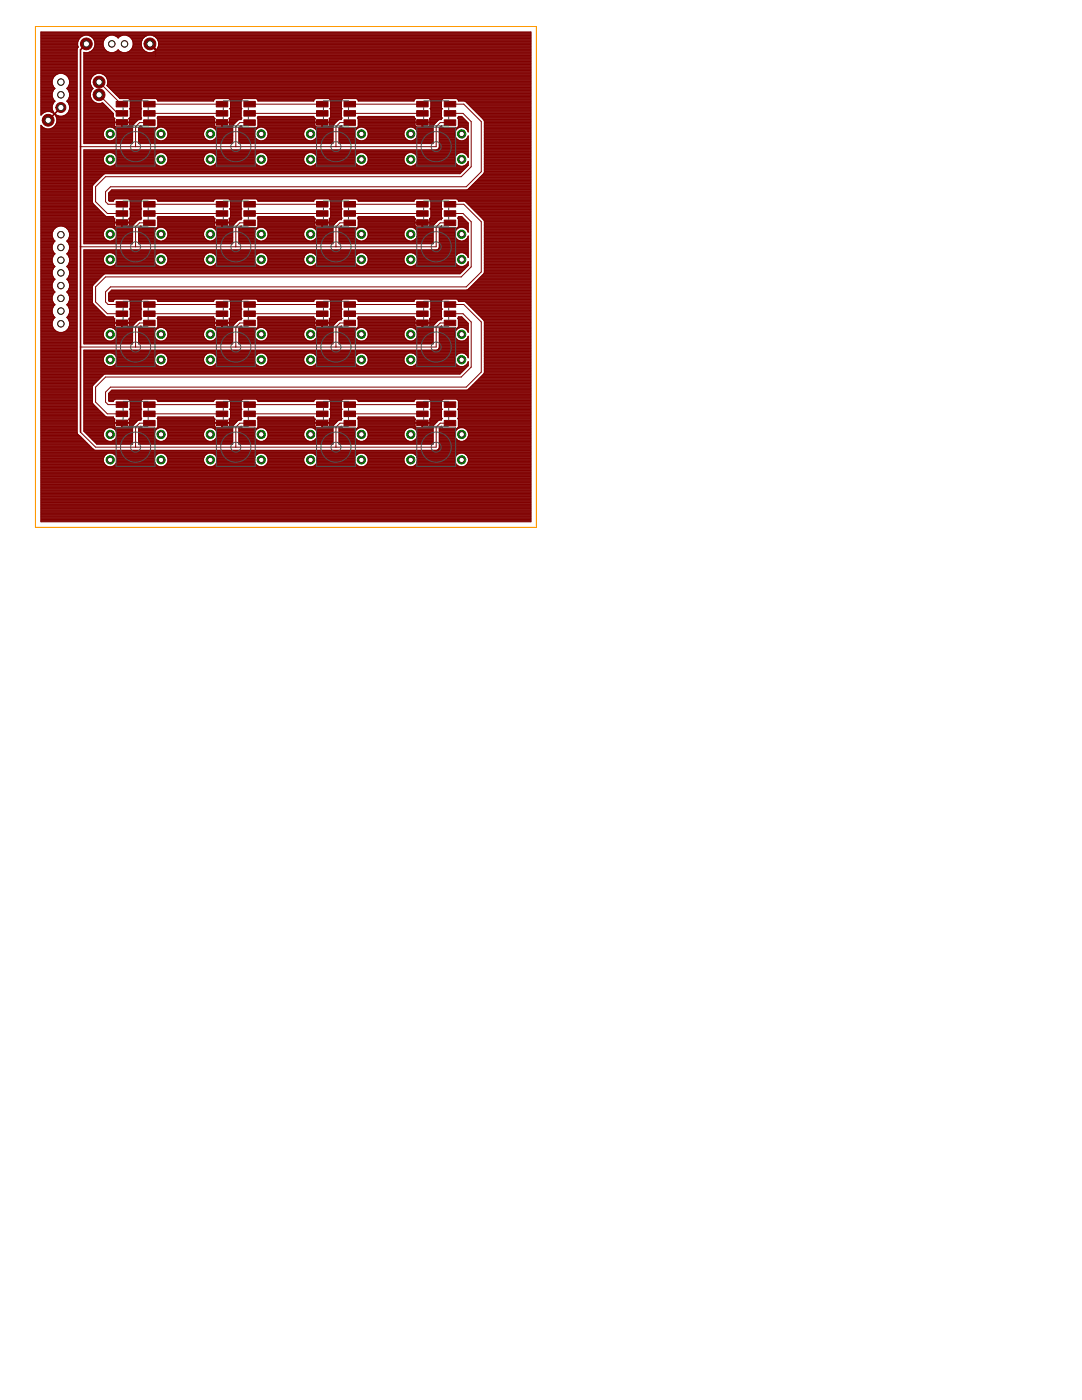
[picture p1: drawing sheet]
<svg xmlns="http://www.w3.org/2000/svg" width="216mm" height="279mm" viewBox="0 0 216 279" stroke-linecap="round" stroke-linejoin="round" font-family="sans-serif">
<g fill="#800000" stroke="#800000" stroke-width=".2">
<path d="M11.3 20.9a1 1 0 0 1 1.7 0 1 1 0 0 1-.5 1.5 1 1 0 0 1-1.3-.9h.3a.61 .61 0 0 1 .9-.6 .61 .61 0 0 1 .1 1.1 .61 .61 0 0 1-.9-.3l-.1-.2h-.3z" fill-rule="evenodd"/>
<path d="M16.3 8.1a1.18 1.18 0 0 1 1.9 0 1.18 1.18 0 0 1-.6 1.8 1.18 1.18 0 0 1-1.6-1.1h.8a.42 .42 0 0 1 .6-.4 .42 .42 0 0 1 .1 .7 .42 .42 0 0 1-.7-.2v-.1h-.8z" fill-rule="evenodd"/>
<path d="M29 8.1a1.19 1.19 0 0 1 1.9-.1 1.19 1.19 0 0 1-.6 1.9 1.19 1.19 0 0 1-1.6-1.1h.8a.41 .41 0 0 1 .6-.4 .41 .41 0 0 1 .1 .7 .41 .41 0 0 1-.7-.2v-.1h-.8z" fill-rule="evenodd"/>
<path d="M18.8 15.7a1.19 1.19 0 0 1 1.9-.1 1.19 1.19 0 0 1-.5 1.9 1.19 1.19 0 0 1-1.6-1.1h.7a.42 .42 0 0 1 .6-.4 .42 .42 0 0 1 .2 .7 .42 .42 0 0 1-.7-.2l-.1-.1h-.7z" fill-rule="evenodd"/>
<path d="M18.8 18.2a1.19 1.19 0 0 1 1.9 0 1.19 1.19 0 0 1-.5 1.8 1.19 1.19 0 0 1-1.6-1.1h.7a.42 .42 0 0 1 .6-.4 .42 .42 0 0 1 .2 .7 .42 .42 0 0 1-.7-.2l-.1-.1h-.7z" fill-rule="evenodd"/>
<path d="M8.9 23a1.18 1.18 0 0 1 1.8 .5 1.18 1.18 0 0 1-.8 1.6 1.18 1.18 0 0 1-1.5-1.1h.8a.42 .42 0 0 1 .6-.4 .42 .42 0 0 1 .1 .7 .42 .42 0 0 1-.7-.2v-.1h-.8l.1-.4z" fill-rule="evenodd"/>
</g>
<g fill="#800000" stroke="#800000" stroke-width=".2">
<path d="M23.2 60.2h2.3v1.1h-2.3z"/>
<path d="M23.2 62.1h2.3v1.1h-2.3z"/>
<path d="M23.2 63.9h2.3v1.1h-2.3z"/>
<path d="M28.7 63.9h2.2v1.1h-2.2z"/>
<path d="M28.7 62.1h2.2v1.1h-2.2z"/>
<path d="M28.7 60.2h2.2v1.1h-2.2z"/>
<path d="M43.2 60.2h2.2v1.1h-2.2z"/>
<path d="M43.2 62.1h2.2v1.1h-2.2z"/>
<path d="M43.2 63.9h2.2v1.1h-2.2z"/>
<path d="M48.7 63.9h2.2v1.1h-2.2z"/>
<path d="M48.7 62.1h2.2v1.1h-2.2z"/>
<path d="M48.7 60.2h2.2v1.1h-2.2z"/>
<path d="M63.2 60.2h2.2v1.1h-2.2z"/>
<path d="M63.2 62.1h2.2v1.1h-2.2z"/>
<path d="M63.2 63.9h2.2v1.1h-2.2z"/>
<path d="M68.6 63.9h2.3v1.1h-2.3z"/>
<path d="M68.6 62.1h2.3v1.1h-2.3z"/>
<path d="M68.6 60.2h2.3v1.1h-2.3z"/>
<path d="M83.1 60.2h2.3v1.1h-2.3z"/>
<path d="M83.1 62.1h2.3v1.1h-2.3z"/>
<path d="M83.1 63.9h2.3v1.1h-2.3z"/>
<path d="M88.6 63.9h2.3v1.1h-2.3z"/>
<path d="M88.6 62.1h2.3v1.1h-2.3z"/>
<path d="M88.6 60.2h2.3v1.1h-2.3z"/>
<path d="M23.2 80.2h2.3v1.1h-2.3z"/>
<path d="M23.2 82h2.3v1.1h-2.3z"/>
<path d="M23.2 83.8h2.3v1.1h-2.3z"/>
<path d="M28.7 83.9h2.2v1.1h-2.2z"/>
<path d="M28.7 82h2.2v1.1h-2.2z"/>
<path d="M28.7 80.2h2.2v1.1h-2.2z"/>
<path d="M43.2 80.2h2.2v1.1h-2.2z"/>
<path d="M43.2 82h2.2v1.1h-2.2z"/>
<path d="M43.2 83.8h2.2v1.1h-2.2z"/>
<path d="M48.7 83.9h2.2v1.1h-2.2z"/>
<path d="M48.7 82h2.2v1.1h-2.2z"/>
<path d="M48.7 80.2h2.2v1.1h-2.2z"/>
<path d="M63.2 80.2h2.2v1.1h-2.2z"/>
<path d="M63.2 82h2.2v1.1h-2.2z"/>
<path d="M63.2 83.8h2.2v1.1h-2.2z"/>
<path d="M68.6 83.9h2.3v1.1h-2.3z"/>
<path d="M68.6 82h2.3v1.1h-2.3z"/>
<path d="M68.6 80.2h2.3v1.1h-2.3z"/>
<path d="M83.1 80.2h2.3v1.1h-2.3z"/>
<path d="M83.1 82h2.3v1.1h-2.3z"/>
<path d="M83.1 83.8h2.3v1.1h-2.3z"/>
<path d="M88.6 83.9h2.3v1.1h-2.3z"/>
<path d="M88.6 82h2.3v1.1h-2.3z"/>
<path d="M88.6 80.2h2.3v1.1h-2.3z"/>
<path d="M23.2 20.2h2.3v1.1h-2.3z"/>
<path d="M23.2 22.1h2.3v1.1h-2.3z"/>
<path d="M23.2 23.9h2.3v1.1h-2.3z"/>
<path d="M28.7 23.9h2.2v1.1h-2.2z"/>
<path d="M28.7 22.1h2.2v1.1h-2.2z"/>
<path d="M28.7 20.2h2.2v1.1h-2.2z"/>
<path d="M43.2 20.2h2.2v1.1h-2.2z"/>
<path d="M43.2 22.1h2.2v1.1h-2.2z"/>
<path d="M43.2 23.9h2.2v1.1h-2.2z"/>
<path d="M48.7 23.9h2.2v1.1h-2.2z"/>
<path d="M48.7 22.1h2.2v1.1h-2.2z"/>
<path d="M48.7 20.2h2.2v1.1h-2.2z"/>
<path d="M63.2 20.2h2.2v1.1h-2.2z"/>
<path d="M63.2 22.1h2.2v1.1h-2.2z"/>
<path d="M63.2 23.9h2.2v1.1h-2.2z"/>
<path d="M68.6 23.9h2.3v1.1h-2.3z"/>
<path d="M68.6 22.1h2.3v1.1h-2.3z"/>
<path d="M68.6 20.2h2.3v1.1h-2.3z"/>
<path d="M83.1 20.2h2.3v1.1h-2.3z"/>
<path d="M83.1 22.1h2.3v1.1h-2.3z"/>
<path d="M83.1 23.9h2.3v1.1h-2.3z"/>
<path d="M88.6 23.9h2.3v1.1h-2.3z"/>
<path d="M88.6 22.1h2.3v1.1h-2.3z"/>
<path d="M88.6 20.2h2.3v1.1h-2.3z"/>
<path d="M23.2 40.2h2.3v1.1h-2.3z"/>
<path d="M23.2 42.1h2.3v1.1h-2.3z"/>
<path d="M23.2 43.9h2.3v1.1h-2.3z"/>
<path d="M28.7 43.9h2.2v1.1h-2.2z"/>
<path d="M28.7 42.1h2.2v1.1h-2.2z"/>
<path d="M28.7 40.2h2.2v1.1h-2.2z"/>
<path d="M43.2 40.2h2.2v1.1h-2.2z"/>
<path d="M43.2 42.1h2.2v1.1h-2.2z"/>
<path d="M43.2 43.9h2.2v1.1h-2.2z"/>
<path d="M48.7 43.9h2.2v1.1h-2.2z"/>
<path d="M48.7 42.1h2.2v1.1h-2.2z"/>
<path d="M48.7 40.2h2.2v1.1h-2.2z"/>
<path d="M63.2 40.2h2.2v1.1h-2.2z"/>
<path d="M63.2 42.1h2.2v1.1h-2.2z"/>
<path d="M63.2 43.9h2.2v1.1h-2.2z"/>
<path d="M68.6 43.9h2.3v1.1h-2.3z"/>
<path d="M68.6 42.1h2.3v1.1h-2.3z"/>
<path d="M68.6 40.2h2.3v1.1h-2.3z"/>
<path d="M83.1 40.2h2.3v1.1h-2.3z"/>
<path d="M83.1 42.1h2.3v1.1h-2.3z"/>
<path d="M83.1 43.9h2.3v1.1h-2.3z"/>
<path d="M88.6 43.9h2.3v1.1h-2.3z"/>
<path d="M88.6 42.1h2.3v1.1h-2.3z"/>
<path d="M88.6 40.2h2.3v1.1h-2.3z"/>
</g>
<path d="M29.9 8.8l1.2 1.1" fill="none" stroke="#800000" stroke-width=".51"/>
<g fill="none" stroke="#800000" stroke-width=".2">
<path d="M8.2 6.4h97.7v97.7h-97.7v-79.1a1.76 1.76 0 0 0 2.6 .3 1.76 1.76 0 0 0 0-2.6 1.76 1.76 0 0 0-2.6 .3zM8.2 10.5h7.2M8.2 14.7h3.5M8.2 20h2.6M8.2 19.9h2.5M8.2 19.7h2.4M8.2 19.6h2.4M8.2 19.5h2.3M8.2 19.4h2.3M8.2 19.3h2.2M8.2 19.1h2.2M8.2 19h2.2"/>
<path d="M8.2 18.9h2.2M8.2 18.8h2.2M8.2 18.7h2.2M8.2 18.5h2.2M8.2 18.4h2.3M8.2 18.3h2.3M8.2 18.2h2.4M8.2 18.1h2.4M8.2 17.9h2.5M8.2 17.8h2.6M8.2 17.7h2.7M8.2 17.6h2.7"/>
<path d="M8.2 17.5h2.6M8.2 17.3h2.5M8.2 17.2h2.4M8.2 17.1h2.4M8.2 17h2.3M8.2 16.8h2.3M8.2 16.7h2.2M8.2 16.6h2.2M8.2 16.5h2.2M8.2 16.4h2.2M8.2 16.3h2.2M8.2 16.1h2.2"/>
<path d="M8.2 16h2.2M8.2 15.9h2.3M8.2 15.8h2.3M8.2 15.6h2.4M8.2 15.5h2.4M8.2 15.4h2.5M8.2 15.3h2.6M8.2 15.2h2.7M8.2 15h2.8M8.2 14.9h3M8.2 14.8h3.3M8.2 14.6h7.2"/>
<path d="M8.2 14.4h7.2M8.2 14.3h7.2M8.2 14.2h7.2M8.2 14.1h7.2M8.2 13.9h7.2M8.2 13.8h7.2M8.2 13.7h7.2M8.2 13.6h7.2M8.2 13.5h7.2M8.2 13.4h7.2M8.2 13.2h7.2M8.2 13.1h7.2"/>
<path d="M8.2 13h7.2M8.2 12.9h7.2M8.2 12.7h7.2M8.2 12.6h7.2M8.2 12.5h7.2M8.2 12.4h7.2M8.2 12.3h7.2M8.2 12.1h7.2M8.2 12h7.2M8.2 11.9h7.2M8.2 11.8h7.2M8.2 11.7h7.2"/>
<path d="M8.2 11.5h7.2M8.2 11.4h7.2M8.2 11.3h7.2M8.2 11.2h7.2M8.2 11.1h7.2M8.2 10.9h7.2M8.2 10.8h7.2M8.2 10.7h7.2M8.2 10.6h7.2M8.2 10.4h7.2M8.2 10.2h7.2M8.2 10.1h7.2"/>
<path d="M8.2 10h7.2M8.2 9.9h7.2M8.2 9.7h7.2M8.2 9.6h7.3M8.2 9.5h7.3M8.2 9.4h7.4M8.2 9.2h7.4M8.2 9.1h7.3M8.2 9h7.3M8.2 8.9h7.3M8.2 8.8h7.3M8.2 8.7h7.3"/>
<path d="M8.2 8.5h7.3M8.2 8.4h7.3M8.2 8.3h7.4M8.2 8.2h7.4M8.2 8h7.4M8.2 7.9h7.5M8.2 7.8h7.5M8.2 7.7h7.7M8.2 7.6h7.8M8.2 7.5h7.9M8.2 7.3h8M8.2 7.2h8.3"/>
<path d="M8.2 7.1h8.6M8.2 7h97.7M8.2 6.8h97.7M8.2 6.7h97.7M8.2 6.6h97.7M8.2 6.5h97.7M10.4 19.3l.6 .9-.6 .9M10.4 16.7l.3 .7M10.7 17.4l.3 .3-.6 .9v.7M10.7 15.4l-.3 .6v.7M11.2 14.9l.6-.3h.7l.6 .3M11.2 14.9l-.5 .5"/>
<path d="M12.6 14.7h2.8M12.8 14.8h2.6M13.1 14.9l.5 .5M13.1 14.9h2.3M13.3 15h2.1M13.4 17.7h2M13.4 15.2h2M13.4 17.6h2M13.5 17.8h1.9M13.5 17.5h1.9M13.5 15.3h1.9M13.5 20h1.9"/>
<path d="M13.6 15.4l.3 .6v.7M13.6 17.4l-.3 .3 .3 .2 .3 .7v.7M13.6 17.9h1.8M13.6 17.3h1.8M13.6 15.4h1.8M13.6 19.9h1.8M13.7 18.1h1.7M13.7 15.5h1.7M13.7 19.7h1.7M13.7 17.2h1.7M13.7 19.6h1.7M13.7 18.2h1.7"/>
<path d="M13.7 17.1h1.7M13.7 15.6h1.7M13.8 18.3h1.6M13.8 15.8h1.6M13.8 19.5h1.6M13.8 17h1.6M13.8 18.4h1.6M13.8 19.4h1.6M13.8 16.8h1.6M13.8 15.9h1.6M13.9 19.3l-.3 .6-.3 .3 .3 .3 .3 .6M13.9 16.7l-.3 .7"/>
<path d="M13.9 19.3h1.5M13.9 19.1h1.5M13.9 19h1.5M13.9 18.9h1.5M13.9 18.8h1.5M13.9 18.7h1.5M13.9 18.5h1.5M13.9 16.7h1.5M13.9 16.6h1.5M13.9 16.5h1.5M13.9 16.4h1.5M13.9 16.3h1.5"/>
<path d="M13.9 16.1h1.5M13.9 16h1.5M15.5 9.5l-.1 .3v76.6l.5 .5M15.6 9.4a1.75 1.75 0 0 1 1.8-2.4 1.75 1.75 0 0 1 1.3 2.7M15.6 9.4l-.1 .1M16.7 10.5h.1M16.7 14.7h2.6M16.7 20h1.7M16.7 19.9h1.6M16.7 19.7h1.5M16.7 19.6h1.5M16.7 19.5h1.4"/>
<path d="M16.7 19.4h1.4M16.7 19.3h1.3M16.7 19.1h1.3M16.7 19h1.3M16.7 18.9h1.3M16.7 18.8h1.3M16.7 18.7h1.3M16.7 18.5h1.4M16.7 18.4h1.4M16.7 18.3h1.5M16.7 18.2h1.5M16.7 18.1h1.5"/>
<path d="M16.7 17.9h1.6M16.7 17.8h1.7M16.7 17.7h1.8M16.7 17.6h1.8M16.7 17.5h1.7M16.7 17.3h1.6M16.7 17.2h1.5M16.7 17.1h1.5M16.7 17h1.4M16.7 16.8h1.4M16.7 16.7h1.3M16.7 16.6h1.3"/>
<path d="M16.7 16.5h1.3M16.7 16.4h1.3M16.7 16.3h1.3M16.7 16.1h1.3M16.7 16h1.4M16.7 15.9h1.4M16.7 15.8h1.4M16.7 15.6h1.5M16.7 15.5h1.5M16.7 15.4h1.6M16.7 15.3h1.7M16.7 15.2h1.8"/>
<path d="M16.7 15h2M16.7 14.9h2.1M16.7 14.8h2.4M16.7 14.6h89.2M16.7 14.4h89.2M16.7 14.3h89.2M16.7 14.2h89.2M16.7 14.1h89.2M16.7 13.9h89.2M16.7 13.8h89.2M16.7 13.7h89.2M16.7 13.6h89.2"/>
<path d="M16.7 13.5h89.2M16.7 13.4h89.2M16.7 13.2h89.2M16.7 13.1h89.2M16.7 13h89.2M16.7 12.9h89.2M16.7 12.7h89.2M16.7 12.6h89.2M16.7 12.5h89.2M16.7 12.4h89.2M16.7 12.3h89.2M16.7 12.1h89.2"/>
<path d="M16.7 12h89.2M16.7 11.9h89.2M16.7 11.8h89.2M16.7 11.7h89.2M16.7 11.5h89.2M16.7 11.4h89.2M16.7 11.3h89.2M16.7 11.2h89.2M16.7 11.1h89.2M16.7 10.9h89.2M16.7 10.8h89.2M16.7 10.7h89.2"/>
<path d="M16.7 10.6h89.2M17.6 10.5h4.3M17.7 7.1h4.1M17.9 10.4h3.7M18 7.2h3.5M18 19.3a1.73 1.73 0 0 0 2.5 1.2l2.1 2.1M18 16.7l.3 .7M18.2 10.2l-.6 .3-.9-.1v18.3h9.8v-3.8M18.2 10.2h3.1M18.2 7.3h3.1M18.3 15.4l-.3 .6v.7M18.3 17.4l.3 .3-.6 .9v.7"/>
<path d="M18.3 10.1h2.9M18.4 7.5h2.8M18.5 10h2.6M18.5 7.6h2.6M18.6 9.9h2.4M18.6 7.7h2.3M18.7 9.7l-.5 .5M18.7 9.7h2.1M18.7 7.8h2.1M18.7 9.6h2.1M18.8 7.9h2M18.8 9.5h1.9"/>
<path d="M18.8 8h1.9M18.8 9.4h1.9M18.8 8.2h1.9M18.9 9.2h1.7M18.9 8.3h1.7M18.9 9.1h1.7M18.9 9h1.7M18.9 8.9h1.7M18.9 8.8h1.7M18.9 8.7h1.7M18.9 8.5h1.7M18.9 8.4h1.7"/>
<path d="M19.8 16.4l4.5 4.5M19.8 18.9l3.7 3.8h.8M20.2 14.7h85.7M20.5 14.8h85.4M20.7 14.9a1.72 1.72 0 0 0-2.4 .5M20.7 14.9l.5 .5M20.7 14.9h85.2M20.8 9.7a1.74 1.74 0 0 1 .4-2.3 1.74 1.74 0 0 1 2.4 .2 1.74 1.74 0 0 1 2.3-.2 1.74 1.74 0 0 1 .4 2.3M20.8 9.7l.5 .5M20.9 15h85M21 15.2h84.9M21.1 15.3h84.8"/>
<path d="M21.2 15.4l.3 .6v.7M21.2 15.4h84.7M21.3 15.5h84.6M21.3 10.2l.6 .3h.7l.7-.3M21.3 17.1h84.6M21.3 15.6h84.6M21.4 17h84.5M21.4 15.8h84.5M21.4 15.9h84.5M21.4 16.8h84.5M21.5 17.2h84.4M21.5 16.7l-.2 .4 2.6 2.6h1.8l.3 .3"/>
<path d="M21.5 16.7h84.4M21.5 16.6h84.4M21.5 16.5h84.4M21.5 16.4h84.4M21.5 16.3h84.4M21.5 16.1h84.4M21.5 16h84.4M21.6 17.3h84.3M21.7 17.5h84.2M21.8 17.6h84.1M21.9 17.7h84M22.1 17.8h83.8"/>
<path d="M22.2 17.9h83.7M22.3 18.1h83.6M22.4 18.2h83.5M22.5 18.3h83.4M22.7 18.4h83.2M22.7 10.5h1.7M22.8 7.1h1.6M22.8 18.5h83.1M22.9 18.7h83M23 10.4h1.1M23 18.8h82.9M23.1 7.2h1"/>
<path d="M23.2 18.9h82.7M23.3 19h82.6M23.3 10.2l.3-.3 .3 .3M23.3 10.2h.6M23.3 7.3h.5M23.4 19.1h82.5M23.4 10.1h.3M23.4 7.5h.3M23.5 19.3h82.4M23.5 10h.1M23.6 7.6h.1M23.6 19.4h82.3"/>
<path d="M23.7 19.5h82.2M23.9 10.2l.6 .3h.7l.6-.3M23.9 19.6h82M25.3 10.5h4.2M25.3 7.1h4.2M25.5 10.4h3.7M25.6 7.2h3.6M25.7 19.7h2.7M25.8 10.2h3.1M25.8 19.9h2.5M25.8 7.3h3.1M26 10.1h2.8"/>
<path d="M26 20h2.2M26 7.5h2.8M26.1 10h2.6M26.1 7.6h2.6M26.2 9.9h2.4M26.2 7.7h2.4M26.3 9.7l-.5 .5M26.3 9.7h2.1M26.3 7.8h2.1M26.4 9.6h2M26.4 7.9h2M26.4 9.5h2"/>
<path d="M26.4 8h1.9M26.5 9.4h1.8M26.5 8.2h1.8M26.5 9.2h1.8M26.5 8.3h1.7M26.6 9.1h1.6M26.6 9h1.6M26.6 8.9h1.6M26.6 8.8h1.6M26.6 8.7h1.6M26.6 8.5h1.6M26.6 8.4h1.6"/>
<path d="M28.4 9.7a1.77 1.77 0 0 1 1.5-2.7 1.77 1.77 0 0 1 1.5 2.7M28.4 9.7l.5 .5M28.9 10.2l.7 .3h.7l.6-.3M30.3 10.5h75.6M30.4 7.1h75.5M30.6 10.4h75.3M30.7 7.2h75.2M30.9 10.2h75M30.9 7.3h75M31 10.1h74.9M31.1 9.9v1.4M31.1 7.5h74.8"/>
<path d="M31.1 10h74.8M31.2 7.6h74.7M31.2 19.7h11.7M31.3 9.9h74.6M31.3 7.7h74.6M31.3 19.9h11.5M31.4 9.7l-.5 .5M31.4 9.7h74.5M31.4 7.8h74.5M31.4 9.6h74.5M31.4 7.9h74.5M31.5 20h11.2"/>
<path d="M31.5 9.5h74.4M31.5 8h74.4M31.5 9.4h74.4M31.5 8.2h74.4M31.6 9.2h74.3M31.6 8.3h74.3M31.6 9.1h74.3M31.6 9h74.3M31.6 8.9h74.3M31.6 8.8h74.3M31.6 8.7h74.3M31.6 8.5h74.3"/>
<path d="M31.6 8.4h74.3M45.7 19.7h2.7M45.8 19.9h2.5M46 20h2.1M51.2 19.7h11.7M51.4 19.9h11.4M51.5 20h11.1M65.7 19.7h2.7M65.8 19.9h2.4M66 20h2.1M71.2 19.7h11.7M71.3 19.9h11.4"/>
<path d="M71.5 20h11.1M85.7 19.7h2.7M85.8 19.9h2.4M86 20h2.1M91.2 19.7h14.7M91.3 19.9h14.6M91.4 20h14.5M8.2 28.1h7.2M8.2 30.5h7.2M8.2 25.3h.3M8.2 29.9h7.2M8.2 25.5h.6"/>
<path d="M8.2 34.7h7.2M8.2 28.7h7.2M8.2 39.9h7.2M8.2 39.8h7.2M8.2 39.6h7.2M8.2 39.5h7.2M8.2 39.4h7.2M8.2 39.3h7.2M8.2 39.2h7.2M8.2 39h7.2M8.2 38.9h7.2M8.2 38.8h7.2"/>
<path d="M8.2 38.7h7.2M8.2 38.6h7.2M8.2 38.4h7.2M8.2 38.3h7.2M8.2 38.2h7.2M8.2 38.1h7.2M8.2 38h7.2M8.2 37.8h7.2M8.2 37.7h7.2M8.2 37.6h7.2M8.2 37.5h7.2M8.2 37.4h7.2"/>
<path d="M8.2 37.2h7.2M8.2 37.1h7.2M8.2 37h7.2M8.2 36.9h7.2M8.2 36.7h7.2M8.2 36.6h7.2M8.2 36.5h7.2M8.2 36.4h7.2M8.2 36.3h7.2M8.2 36.2h7.2M8.2 36h7.2M8.2 35.9h7.2"/>
<path d="M8.2 35.8h7.2M8.2 35.7h7.2M8.2 35.5h7.2M8.2 35.4h7.2M8.2 35.3h7.2M8.2 35.2h7.2M8.2 35.1h7.2M8.2 34.9h7.2M8.2 34.8h7.2M8.2 34.6h7.2M8.2 34.5h7.2M8.2 34.3h7.2"/>
<path d="M8.2 34.2h7.2M8.2 34.1h7.2M8.2 34h7.2M8.2 33.8h7.2M8.2 33.7h7.2M8.2 33.6h7.2M8.2 33.5h7.2M8.2 33.4h7.2M8.2 33.3h7.2M8.2 33.1h7.2M8.2 33h7.2M8.2 32.9h7.2"/>
<path d="M8.2 32.8h7.2M8.2 32.6h7.2M8.2 32.5h7.2M8.2 32.4h7.2M8.2 32.3h7.2M8.2 32.2h7.2M8.2 32h7.2M8.2 31.9h7.2M8.2 31.8h7.2M8.2 31.7h7.2M8.2 31.6h7.2M8.2 31.4h7.2"/>
<path d="M8.2 31.3h7.2M8.2 31.2h7.2M8.2 31.1h7.2M8.2 31h7.2M8.2 30.8h7.2M8.2 30.7h7.2M8.2 30.6h7.2M8.2 30.4h7.2M8.2 30.2h7.2M8.2 30.1h7.2M8.2 30h7.2M8.2 29.8h7.2"/>
<path d="M8.2 29.6h7.2M8.2 29.5h7.2M8.2 29.4h7.2M8.2 29.3h7.2M8.2 29.1h7.2M8.2 29h7.2M8.2 28.9h7.2M8.2 28.8h7.2M8.2 28.6h7.2M8.2 28.4h7.2M8.2 28.3h7.2M8.2 28.2h7.2"/>
<path d="M8.2 27.9h7.2M8.2 27.8h7.2M8.2 27.7h7.2M8.2 27.6h7.2M8.2 27.5h7.2M8.2 27.3h7.2M8.2 27.2h7.2M8.2 27.1h7.2M8.2 27h7.2M8.2 26.9h7.2M8.2 26.7h7.2M8.2 26.6h7.2"/>
<path d="M8.2 26.5h7.2M8.2 26.4h7.2M8.2 26.3h7.2M8.2 26.1h7.2M8.2 26h7.2M8.2 25.9h7.2M8.2 25.8h7.2M8.2 25.7h.9M8.2 25.4h.4M8.2 25.2h.1M8.2 25.1h.1M8.2 22.9h.1"/>
<path d="M8.2 22.8h.2M8.2 22.6h.3M8.2 22.5h.5M8.2 22.4h.8M8.2 22.3h1M8.2 22.2h2.4M8.2 22h2.3M8.2 21.9h2.3M8.2 21.8h2.2M8.2 21.7h2.2M8.2 21.5h2.2M8.2 21.4h2.2"/>
<path d="M8.2 21.3h2.2M8.2 21.2h2.2M8.2 21.1h2.2M8.2 21h2.3M8.2 20.8h2.3M8.2 20.7h2.4M8.2 20.6h2.4M8.2 20.5h2.5M8.2 20.3h2.6M8.2 20.2h2.7M8.2 20.1h2.7M10 22.3h.6"/>
<path d="M10.1 25.7h5.3M10.3 22.4h.4M10.4 21.8a1.76 1.76 0 0 0 1.7 1.4 1.76 1.76 0 0 0 1.8-1.4M10.4 21.1v.7M10.4 25.5h5M10.6 22.5h.2M10.6 25.4h4.8M10.7 22.6h.2M10.8 25.3h4.6M10.8 22.8h.2M10.9 25.2h4.5M10.9 22.9h.2"/>
<path d="M11 25.1h4.4M11 23h.4M11.1 24.9h4.3M11.1 23.1h.6M11.1 24.8h4.3M11.2 23.2h4.2M11.2 24.7h4.2M11.2 23.4h4.2M11.2 24.6h4.2M11.3 23.5h4.1M11.3 24.4h4.1M11.3 23.6h4.1"/>
<path d="M11.3 24.3h4.1M11.3 24.2h4.1M11.3 24.1h4.1M11.3 24h4.1M11.3 23.9h4.1M11.3 23.7h4.1M12.6 23.1h2.8M12.9 23h2.5M13.2 22.9h2.2M13.3 22.8h2.1M13.4 20.2h2M13.4 22.6h2"/>
<path d="M13.4 20.1h2M13.5 20.3h1.9M13.5 22.5h1.9M13.6 20.5h1.8M13.6 22.4h1.8M13.7 20.6h1.7M13.7 22.3h1.7M13.7 22.2h1.7M13.7 20.7h1.7M13.8 20.8h1.6M13.8 22h1.6M13.8 21h1.6"/>
<path d="M13.8 21.9h1.6M13.9 21.1v.7M13.9 21.8h1.5M13.9 21.7h1.5M13.9 21.5h1.5M13.9 21.4h1.5M13.9 21.3h1.5M13.9 21.2h1.5M13.9 21.1h1.5M16.7 28.1h5M16.7 30.5h5M16.7 25.3h9.8"/>
<path d="M16.7 24.3h7.5v1M16.7 25.5h4.6M16.7 23.2h5.9M16.7 34.7h4.1M16.7 39.9h1.8M16.7 39.8h1.8M16.7 39.6h1.8M16.7 39.5h1.8M16.7 39.4h1.8M16.7 39.3h1.8M16.7 39.2h1.8M16.7 39h1.8"/>
<path d="M16.7 38.9h1.8M16.7 38.8h1.8M16.7 38.7h1.8M16.7 38.6h1.8M16.7 38.4h1.8M16.7 38.3h1.8M16.7 38.2h1.8M16.7 38.1h1.8M16.7 38h1.8M16.7 37.8h1.8M16.7 37.7h1.8M16.7 37.6h1.8"/>
<path d="M16.7 37.5h1.8M16.7 37.4h1.8M16.7 37.2h1.8M16.7 37.1h1.8M16.7 37h1.8M16.7 36.9h1.9M16.7 36.7h2M16.7 36.6h2.1M16.7 36.5h2.3M16.7 36.4h2.4M16.7 36.3h2.5M16.7 36.2h2.6"/>
<path d="M16.7 36h2.8M16.7 35.9h2.9M16.7 35.8h3M16.7 35.7h3.1M16.7 35.5h3.2M16.7 35.4h3.3M16.7 35.3h3.5M16.7 35.2h3.6M16.7 35.1h3.7M16.7 34.9h3.8M16.7 34.8h4M16.7 34.6h75.2"/>
<path d="M16.7 34.5h75.3M16.7 34.3h75.4M16.7 34.2h75.5M16.7 34.1h75.7M16.7 34h75.8M16.7 33.8h75.9M16.7 33.7h76M16.7 33.6h76.1M16.7 33.5h76.2M16.7 33.4h76.4M16.7 33.3h76.5M16.7 33.1h4.9"/>
<path d="M16.7 33h4.6M16.7 32.9h4.4M16.7 32.8h4.3M16.7 32.6h4.2M16.7 32.5h4.1M16.7 32.4h4.1M16.7 32.3h4M16.7 32.2h4M16.7 32h3.9M16.7 31.9h3.9M16.7 31.8h3.9M16.7 31.7h3.9"/>
<path d="M16.7 31.6h3.9M16.7 31.4h4M16.7 31.3h4M16.7 31.2h4.1M16.7 31.1h4.1M16.7 31h4.2M16.7 30.8h4.3M16.7 30.7h4.5M16.7 30.6h4.7M16.7 30.4h76.7M16.7 30.2h76.7M16.7 30.1h76.7"/>
<path d="M16.7 30h76.7M16.7 28.6h9.8M16.7 28.4h9.8M16.7 28.3h9.8M16.7 28.2h9.8M16.7 27.9h4.7M16.7 27.8h4.4M16.7 27.7h4.3M16.7 27.6h4.2M16.7 27.5h4.1M16.7 27.3h4.1M16.7 27.2h4"/>
<path d="M16.7 27.1h4M16.7 27h3.9M16.7 26.9h3.9M16.7 26.7h3.9M16.7 26.6h3.9M16.7 26.5h3.9M16.7 26.4h4M16.7 26.3h4M16.7 26.1h4.1M16.7 26h4.1M16.7 25.9h4.2M16.7 25.8h4.3"/>
<path d="M16.7 25.7h4.4M16.7 25.4h4.9M16.7 25.2h6.2M16.7 25.1h6.1M16.7 24.9h6.1M16.7 24.8h6.1M16.7 24.7h6.1M16.7 24.6h6.1M16.7 24.4h7.5M16.7 24.2h6.1M16.7 24.1h6.1M16.7 24h6.1"/>
<path d="M16.7 23.9h6.1M16.7 23.7h6.2M16.7 23.6h6.1M16.7 23.5h6M16.7 23.4h5.9M16.7 23.1h5.9M16.7 23h5.9M16.7 22.9h5.9M16.7 22.8h5.9M16.7 22.6h5.9M16.7 22.5h5.8M16.7 22.4h5.7"/>
<path d="M16.7 22.3h5.6M16.7 22.2h5.4M16.7 22h5.3M16.7 21.9h5.2M16.7 21.8h5.1M16.7 21.7h5M16.7 21.5h4.8M16.7 21.4h4.7M16.7 21.3h4.6M16.7 21.2h4.5M16.7 21.1h4.4M16.7 21h4.2"/>
<path d="M16.7 20.8h4.1M16.7 20.7h4M16.7 20.6h2.6M16.7 20.5h2.3M16.7 20.3h2.1M16.7 20.2h1.9M16.7 20.1h1.8M20.2 20.6h.4M20.6 27a1.4 1.4 0 0 0 1.4 1.1 1.4 1.4 0 0 0 1.3-1.1M21.7 39.9h1.1M21.7 39.8h1.2M21.7 39.6h84.2"/>
<path d="M21.7 39.5h84.2M21.7 39.4h84.2M21.7 39.3h84.2M21.7 39.2h84.2M21.7 39h84.2M21.7 38.9h84.2M21.7 38.8h84.2M21.7 38.7h84.2M21.7 38.6h84.2M21.8 38.4h84.1M21.9 38.3h84M22 38.2h83.9"/>
<path d="M22.1 38.1h83.8M22.2 38h83.7M22.3 28.1h4.2M22.3 30.5h9.5M22.3 25.4h4.2M22.4 33.1h9.4M22.6 30.6h8.9M22.6 27.9h3.9M22.6 22.6v.8l.3 .3M22.6 25.5h3.9M22.6 33h8.9M22.8 32.9h8.5"/>
<path d="M22.8 30.7h8.5M22.8 27.8h3.7M22.8 25.7h3.7M22.8 25v-.5h3v.5M22.8 23.8v.5M22.8 25l.1 .2M22.9 23.7l-.1 .1M22.9 23.7h.1M22.9 25.2l.2 .1M22.9 30.8h8.3M22.9 27.7h3.6M22.9 32.8h8.3"/>
<path d="M22.9 25.8h3.6M23.1 31h8M23.1 27.6h3.4M23.1 32.6h8M23.1 25.9h3.4M23.1 26l.2 .5v.5M23.1 26a1.39 1.39 0 0 0-1.6-.5 1.39 1.39 0 0 0-.9 1.5M23.2 32.5h7.8M23.2 31.1h7.8M23.2 27.5h3.3M23.2 26h3.3M23.2 32.4h7.7"/>
<path d="M23.2 31.2h7.7M23.2 27.3h3.3M23.2 26.1h3.3M23.2 31.3h7.7M23.2 27.2h3.3M23.3 32.3h7.6M23.3 26.3h3.2M23.3 32.2h7.5M23.3 31.4h7.5M23.3 27.1h3.2M23.3 26.4h3.2M23.3 32h7.5"/>
<path d="M23.3 31.9h7.5M23.3 31.8h7.5M23.3 31.7h7.5M23.3 31.6h7.5M23.3 27h3.2M23.3 26.9h3.2M23.3 26.7h3.2M23.3 26.6h3.2M23.3 26.5h3.2M24.2 25.2h.2M24.2 25.1h.2M24.2 24.9h.2"/>
<path d="M24.2 24.8h.2M24.2 24.7h.2M24.2 24.6h.2M24.4 24.4h2.6M25.7 25.2l-.2 .1M25.7 23.7l.1 .1M25.7 23.7h.1M25.7 25.2h.8M25.8 39.8h2.6M25.8 23.7h2.3M25.8 25.1h.7M25.8 23.6h2.4"/>
<path d="M25.8 25l-.1 .2M25.8 23.8v.5M25.8 24.9h.7M25.8 24.8h.9M25.8 24.7h1M25.8 24.6h1.1M25.8 24.2h1.5M25.8 24.1h1.6M25.8 24h1.7M25.8 23.9h2.3M25.9 21.7h2.4M25.9 39.9h2.3"/>
<path d="M25.9 23.5h2.3M25.9 21.8h2.3M26 21.5l-.2 .2 .2 .2v1.5l-.3 .3M26 20v1.5M26 23.2h2.1M26 23.4h2.1M26 23.1h2.1M26 23h2.1M26 22.9h2.1M26 22.8h2.1M26 22.6h2.1M26 22.5h2.1"/>
<path d="M26 22.4h2.1M26 22.3h2.1M26 22.2h2.1M26 22h2.1M26 21.9h2.1M26 21.5h2.1M26 21.4h2.1M26 21.3h2.1M26 21.2h2.1M26 21.1h2.1M26 21h2.1M26 20.8h2.1"/>
<path d="M26 20.7h2.1M26 20.6h2.1M26 20.5h2.1M26 20.3h2.1M26 20.2h2.1M26 20.1h2.1M27.2 24.3h-2.8v1M27.5 24l-1 .9M27.7 28.1h4.1M27.7 25.5l.4-.4 .3 .4M27.7 25.5h3.8M27.7 28.6h18.7"/>
<path d="M27.7 28.4h18.7M27.7 28.3h18.7M27.7 28.2h18.7M27.7 27.9h3.8M27.7 27.8h3.6M27.7 27.7h3.5M27.7 27.6h3.4M27.7 27.5h3.3M27.7 27.3h3.2M27.7 27.2h3.2M27.7 27.1h3.1M27.7 27h3.1"/>
<path d="M27.7 26.9h3.1M27.7 26.7h3.1M27.7 26.6h3.1M27.7 26.5h3.1M27.7 26.4h3.1M27.7 26.3h3.2M27.7 26.1h3.2M27.7 26h3.3M27.7 25.9h3.4M27.7 25.8h3.5M27.7 25.7h3.6M27.8 25.4h.5"/>
<path d="M27.9 25.3h.3M28 25.2h.1M28.1 21.5l.2 .2-.2 .2v1.5l.2 .2-.2 .3-.6 .1M28.1 20l.3-.3h2.8l.3 .3M28.1 20v1.5M29.8 24.5h-1.9l-.8 .8v4M29.8 22.6h14.5M29.8 20.8h14.5M30.8 27a1.4 1.4 0 0 0 1.3 1.1 1.4 1.4 0 0 0 1.4-1.1M31 26a1.39 1.39 0 0 1 1.7-.5 1.39 1.39 0 0 1 .8 1.5M31 26l-.2 .5v.5M31.3 39.8h11.6"/>
<path d="M31.3 25.4h.5M31.4 39.9h11.3M31.4 23.6h11.4M31.4 23.5h11.3M31.5 25.3h11.6M31.5 24.3h12.7v1M31.5 20v.2h11.1v-.2M31.5 25.2h11.4M31.5 25.1h11.3M31.5 24.9h11.3M31.5 24.8h11.3M31.5 24.7h11.3"/>
<path d="M31.5 24.6h11.3M31.5 24.4h12.7M31.5 24.2h11.3M31.5 24.1h11.3M31.5 24h11.3M31.5 23.9h11.3M31.5 23.7h11.4M31.5 23.4h11.1M31.5 20.1h11.1M32.5 28.1h9.1M32.5 30.5h19.3M32.5 25.4h9.1"/>
<path d="M32.5 33.1h9.1M32.8 30.6h8.6M32.8 27.9h8.6M32.8 25.5h8.5M32.8 33h8.5M33 30.7h8.1M33 32.9h8.1M33 27.8h8.1M33 25.7h8.1M33.1 30.8h7.9M33.1 27.7h7.9M33.1 32.8h7.9"/>
<path d="M33.1 25.8h7.9M33.2 31h7.7M33.2 27.6h7.7M33.2 25.9h7.7M33.2 32.6h7.7M33.3 31.1h7.5M33.3 32.5h7.5M33.3 27.5h7.5M33.3 26h7.5M33.4 32.4h7.3M33.4 31.2h7.4M33.4 27.3h7.4"/>
<path d="M33.4 26.1h7.3M33.4 31.3h7.3M33.4 27.2h7.3M33.4 26.3h7.3M33.4 32.3h7.3M33.5 32.2h7.2M33.5 31.4h7.2M33.5 27.1h7.2M33.5 26.4h7.2M33.5 32h7.1M33.5 31.9h7.1M33.5 31.8h7.1"/>
<path d="M33.5 31.7h7.1M33.5 31.6h7.1M33.5 27h7.1M33.5 26.9h7.1M33.5 26.7h7.1M33.5 26.6h7.1M33.5 26.5h7.1M40.6 27a1.38 1.38 0 0 1 1.4-1.6 1.38 1.38 0 0 1 1.3 1.6M40.6 27a1.38 1.38 0 0 0 1.4 1.1 1.38 1.38 0 0 0 1.3-1.1M41.7 30.5a1.38 1.38 0 0 0-.9 2.1 1.38 1.38 0 0 0 2.3 0 1.38 1.38 0 0 0-.9-2.1M42.3 28.1h4.1M42.3 33.1h9.5"/>
<path d="M42.3 25.4h4.1M42.6 30.6h8.9M42.6 27.9h3.8M42.6 20l.3-.3h2.8l.3 .3M42.6 25.5h3.8M42.6 33h8.9M42.8 30.7h8.5M42.8 27.8h3.6M42.8 23.8v.5M42.8 32.9h8.5M42.8 25.7h3.6M42.8 23.7v.1"/>
<path d="M42.9 25.2l.2 .1h2.4l.2-.1M42.9 23.7l-.3-.5h-11.1l-.2 .4 .2 .1v1.6l-.3 .2M42.9 23.7h.1M42.9 23.7h-.1M42.9 30.8h8.3M42.9 27.7h3.5M42.9 25.8h3.5M42.9 32.8h8.3M43 31h8.1M43.1 32.6h8M43.1 27.6h3.3M43.1 25.9h3.3"/>
<path d="M43.1 32.5h7.8M43.1 31.1h7.9M43.1 27.5h3.3M43.1 26h3.3M43.2 32.4h7.7M43.2 31.2h7.7M43.2 27.3h3.2M43.2 26.1h3.2M43.2 32.3h7.7M43.2 31.3h7.7M43.2 27.2h3.2M43.2 26.3h3.2"/>
<path d="M43.3 31.4h7.5M43.3 27.1h3.1M43.3 26.4h3.1M43.3 32.2h7.5M43.3 32h7.5M43.3 31.9h7.5M43.3 31.8h7.5M43.3 31.7h7.5M43.3 31.6h7.5M43.3 27h3.1M43.3 26.9h3.1M43.3 26.7h3.1"/>
<path d="M43.3 26.6h3.1M43.3 26.5h3.1M44.2 25.2h.2M44.2 25.1h.2M44.2 24.9h.2M44.2 24.8h.2M44.2 24.7h.2M44.2 24.6h.2M44.4 24.4h2.6M45.6 25.3h.8M45.7 23.7h.1M45.7 25.2h.7"/>
<path d="M45.7 39.8h2.6M45.7 23.7h2.4M45.8 23.7v.1M45.8 25v-.5h-3l.1 .7M45.8 23.8v.5M45.8 25l-.1 .2M45.8 25.1h.7M45.8 24.9h.7M45.8 24.8h.9M45.8 24.7h1M45.8 24.6h1.1M45.8 24.2h1.5"/>
<path d="M45.8 24.1h1.6M45.8 24h1.7M45.8 23.9h2.3M45.8 23.6h2.4M45.9 39.9h2.3M45.9 21.7h2.3M45.9 23.5h2.3M45.9 21.8h2.3M46 21.5h2.1M46 20v1.5M46 21.5l-.2 .2 .2 .2v1.5l-.3 .3M46 23.2h2.1"/>
<path d="M46 23.4h2.1M46 23.1h2.1M46 23h2.1M46 22.9h2.1M46 22.8h2.1M46 22.6h2.1M46 22.5h2.1M46 22.4h2.1M46 22.3h2.1M46 22.2h2.1M46 22h2.1M46 21.9h2.1"/>
<path d="M46 21.4h2.1M46 21.3h2.1M46 21.2h2.1M46 21.1h2.1M46 21h2.1M46 20.8h2.1M46 20.7h2.1M46 20.6h2.1M46 20.5h2.1M46 20.3h2.1M46 20.2h2.1M46 20.1h2.1"/>
<path d="M46.5 24.9l-.1 .2v3.6h-18.7v-3.2M47.1 24.3h-2.7v1M47.5 24l-1 .9M47.7 28.1h4.1M47.7 25.5h3.8M47.7 28.6h18.7M47.7 28.4h18.7M47.7 28.3h18.7M47.7 28.2h18.7M47.7 27.9h3.8M47.7 27.8h3.6M47.7 27.7h3.5"/>
<path d="M47.7 27.6h3.4M47.7 27.5h3.3M47.7 27.3h3.2M47.7 27.2h3.2M47.7 27.1h3.1M47.7 27h3.1M47.7 26.9h3.1M47.7 26.7h3.1M47.7 26.6h3.1M47.7 26.5h3.1M47.7 26.4h3.1M47.7 26.3h3.2"/>
<path d="M47.7 26.1h3.2M47.7 26h3.2M47.7 25.9h3.4M47.7 25.8h3.5M47.7 25.7h3.6M47.8 25.4h.5M47.9 25.3h.3M48 25.2h.1M48.1 25.1l.3 .4M48.1 25.1h.1M48.1 25.1l-.4 .4M49.8 24.5h-1.9l-.8 .8v4"/>
<path d="M49.8 22.6h14.5M49.8 20.8h14.5M50.8 27a1.38 1.38 0 0 0 1.3 1.1 1.38 1.38 0 0 0 1.4-1.1M51.2 39.8h11.6M51.3 25.4h.5M51.4 39.9h11.3M51.4 23.6h11.4M51.4 23.5h11.3M51.4 25.3h15M51.5 24.3h12.7v1M51.5 20l-.3-.3h-2.8l-.3 .3v1.5l.2 .2-.2 .2v1.5l.2 .2-.2 .3-.6 .1M51.5 20v.2h11.1l.3-.5h2.8l.3 .3v1.5"/>
<path d="M51.5 25.2h11.4M51.5 25.1h11.3M51.5 24.9h11.3M51.5 24.8h11.3M51.5 24.7h11.3M51.5 24.6h11.3M51.5 24.4h12.7M51.5 24.2h11.3M51.5 24.1h11.3M51.5 24h11.3M51.5 23.9h11.3M51.5 23.7h11.3"/>
<path d="M51.5 23.4h11.1M51.5 20.1h11.1M52.4 30.5a1.38 1.38 0 0 1 .9 2.1 1.38 1.38 0 0 1-2.3 0 1.38 1.38 0 0 1 .9-2.1h9.7M52.5 28.1h9.1M52.5 33.1h9.1M52.5 25.4h9.1M52.7 30.6h8.6M52.7 27.9h8.6M52.8 25.5h8.5M52.8 33h8.5M53 30.7h8.1M53 27.8h8.1"/>
<path d="M53 32.9h8.1M53 25.7h8.1M53.1 32.8h7.9M53.1 30.8h7.9M53.1 27.7h7.9M53.1 25.8h7.9M53.2 31h7.7M53.2 27.6h7.7M53.2 32.6h7.7M53.2 25.9h7.7M53.3 26l.2 .5v.5M53.3 26a1.38 1.38 0 0 0-1.7-.5 1.38 1.38 0 0 0-.8 1.5"/>
<path d="M53.3 32.5h7.5M53.3 31.1h7.5M53.3 27.5h7.5M53.3 26h7.5M53.3 31.2h7.4M53.3 27.3h7.4M53.4 32.4h7.3M53.4 26.1h7.3M53.4 32.3h7.3M53.4 31.3h7.3M53.4 27.2h7.3M53.4 26.3h7.3"/>
<path d="M53.4 32.2h7.2M53.4 31.4h7.2M53.4 27.1h7.2M53.4 26.4h7.2M53.5 32h7.1M53.5 31.9h7.1M53.5 31.8h7.1M53.5 31.7h7.1M53.5 31.6h7.1M53.5 27h7.1M53.5 26.9h7.1M53.5 26.7h7.1"/>
<path d="M53.5 26.6h7.1M53.5 26.5h7.1M60.6 27a1.4 1.4 0 0 0 1.4 1.1 1.4 1.4 0 0 0 1.3-1.1M60.8 26a1.39 1.39 0 0 1 1.7-.5 1.39 1.39 0 0 1 .8 1.5M60.8 26l-.2 .5v.5M62.3 28.1h4.1M62.3 30.5h9.5M62.3 25.4h4.1M62.3 33.1h9.5M62.6 30.6h8.9M62.6 27.9h3.8M62.6 25.5h3.8"/>
<path d="M62.6 33h8.9M62.8 32.9h8.5M62.8 30.7h8.5M62.8 27.8h3.6M62.8 25.7h3.6M62.8 25v-.5h3v.5M62.8 23.8v.5M62.8 25l.1 .2M62.8 23.7v.1M62.9 23.7h-.1M62.9 25.2l.2 .1M62.9 23.7l-.3-.5h-11.1l-.2 .4 .2 .1v1.6l-.3 .2"/>
<path d="M62.9 30.8h8.3M62.9 27.7h3.5M62.9 32.8h8.3M62.9 25.8h3.5M63 31h8.1M63 27.6h3.4M63.1 32.6h7.9M63.1 25.9h3.3M63.1 32.5h7.9M63.1 31.1h7.9M63.1 27.5h3.3M63.1 26h3.3"/>
<path d="M63.2 32.4h7.7M63.2 31.2h7.7M63.2 27.3h3.2M63.2 26.1h3.2M63.2 31.3h7.6M63.2 27.2h3.2M63.2 32.3h7.6M63.2 26.3h3.2M63.3 32.2h7.5M63.3 31.4h7.5M63.3 27.1h3.1M63.3 26.4h3.1"/>
<path d="M63.3 32h7.5M63.3 31.9h7.5M63.3 31.8h7.5M63.3 31.7h7.5M63.3 31.6h7.5M63.3 27h3.1M63.3 26.9h3.1M63.3 26.7h3.1M63.3 26.6h3.1M63.3 26.5h3.1M64.2 25.2h.2M64.2 25.1h.2"/>
<path d="M64.2 24.9h.2M64.2 24.8h.2M64.2 24.7h.2M64.2 24.6h.2M64.4 24.4h2.6M65.7 25.2l-.2 .1M65.7 23.7h.1M65.7 25.2h.7M65.7 23.7l.1 .1M65.7 39.8h2.6M65.7 23.7h2.4M65.8 23.8v.5"/>
<path d="M65.8 25l-.1 .2M65.8 25.1h.7M65.8 24.9h.7M65.8 24.8h.9M65.8 24.7h1M65.8 24.6h1.1M65.8 24.2h1.4M65.8 24.1h1.6M65.8 24h1.7M65.8 23.9h2.3M65.8 23.6h2.4M65.8 21.7h2.4"/>
<path d="M65.9 39.9h2.3M65.9 23.5h2.3M65.9 21.8h2.3M66 21.5l-.2 .2 .2 .2v1.5l-.3 .3M66 23.2h2.1M66 23.4h2.1M66 23.1h2.1M66 23h2.1M66 22.9h2.1M66 22.8h2.1M66 22.6h2.1M66 22.5h2.1"/>
<path d="M66 22.4h2.1M66 22.3h2.1M66 22.2h2.1M66 22h2.1M66 21.9h2.1M66 21.5h2.1M66 21.4h2.1M66 21.3h2.1M66 21.2h2.1M66 21.1h2.1M66 21h2.1M66 20.8h2.1"/>
<path d="M66 20.7h2.1M66 20.6h2.1M66 20.5h2.1M66 20.3h2.1M66 20.2h2.1M66 20.1h2.1M66.5 24.9l-.1 3.8h-18.7v-3.2M67.1 24.3h-2.7v1M67.5 24l-1 .9M67.6 28.1h4.2M67.6 25.5h3.9M67.6 28.6h18.8"/>
<path d="M67.6 28.4h18.8M67.6 28.3h18.8M67.6 28.2h18.8M67.6 27.9h3.9M67.6 27.8h3.7M67.6 27.7h3.6M67.6 27.6h3.5M67.6 27.5h3.4M67.6 27.3h3.3M67.6 27.2h3.2M67.6 27.1h3.2M67.6 27h3.2"/>
<path d="M67.6 26.9h3.2M67.6 26.7h3.2M67.6 26.6h3.2M67.6 26.5h3.2M67.6 26.4h3.2M67.6 26.3h3.2M67.6 26.1h3.3M67.6 26h3.4M67.6 25.9h3.4M67.6 25.8h3.6M67.6 25.7h3.7M67.8 25.4h.5"/>
<path d="M67.9 25.3h.3M68 25.2h.1M68.1 25.1h.1M68.1 25.1l-.5 .4M68.1 21.5l.2 .2-.2 .2v1.5l.2 .2-.2 .3-.6 .1M68.1 25.1l.3 .4M69.8 24.5h-2l-.8 .8v4M69.8 22.6h14.5M69.8 20.8h14.5M70.8 27a1.38 1.38 0 0 0 1.3 1.1 1.38 1.38 0 0 0 1.4-1.1M71.2 39.8h11.6M71.3 25.4h.5"/>
<path d="M71.4 39.9h11.3M71.4 23.6h11.4M71.4 23.5h11.3M71.4 25.3h11.6M71.5 24.3h12.7v1M71.5 25.2h11.4M71.5 25.1h11.3M71.5 24.9h11.3M71.5 24.8h11.3M71.5 24.7h11.3M71.5 24.6h11.3M71.5 24.4h12.7"/>
<path d="M71.5 24.2h11.3M71.5 24.1h11.3M71.5 24h11.3M71.5 23.9h11.3M71.5 23.7h11.3M71.5 23.4h11.1M71.5 20.1h11.1M72.5 28.1h9.1M72.5 30.5h19.3M72.5 25.4h9.1M72.5 33.1h9.1M72.7 30.6h8.6"/>
<path d="M72.7 27.9h8.6M72.8 25.5h8.5M72.8 33h8.5M72.9 30.7h8.2M73 32.9h8.1M73 27.8h8.1M73 25.7h8.1M73.1 30.8h7.9M73.1 27.7h7.9M73.1 32.8h7.9M73.1 25.8h7.9M73.2 31h7.7"/>
<path d="M73.2 27.6h7.7M73.2 25.9h7.7M73.2 32.6h7.7M73.3 26l.2 1M73.3 26a1.39 1.39 0 0 0-1.7-.5 1.39 1.39 0 0 0-.8 1.5M73.3 31.1h7.5M73.3 27.5h7.5M73.3 32.5h7.5M73.3 26h7.5M73.3 32.4h7.4M73.3 31.2h7.5M73.3 27.3h7.4"/>
<path d="M73.3 26.1h7.4M73.4 32.3h7.3M73.4 31.3h7.3M73.4 27.2h7.3M73.4 26.3h7.3M73.4 32.2h7.2M73.4 31.4h7.2M73.4 27.1h7.2M73.4 26.4h7.2M73.5 32h7.1M73.5 31.9h7.1M73.5 31.8h7.1"/>
<path d="M73.5 31.7h7.1M73.5 31.6h7.1M73.5 27h7.1M73.5 26.9h7.1M73.5 26.7h7.1M73.5 26.6h7.1M73.5 26.5h7.1M80.6 27a1.38 1.38 0 0 0 1.4 1.1 1.38 1.38 0 0 0 1.3-1.1M80.8 26l-.2 .5v.5M80.8 26a1.36 1.36 0 0 1 2.3 0M81.7 30.5a1.38 1.38 0 0 0-.9 2.1 1.38 1.38 0 0 0 2.3 0 1.38 1.38 0 0 0-.9-2.1M82.3 28.1h4.1"/>
<path d="M82.3 33.1h9.5M82.3 25.4h4.1M82.6 30.6h8.9M82.6 27.9h3.8M82.6 20v.2h-11.1l-.3-.5h-2.8l-.3 .3v1.5M82.6 20l.3-.3h2.8l.3 .3v1.5l-.2 .2 .2 .2v1.5l-.3 .3M82.6 25.5h3.8M82.6 33h8.9M82.8 30.7h8.5M82.8 27.8h3.6M82.8 25v-.5h3v.5M82.8 23.8v.5"/>
<path d="M82.8 25l.1 .2M82.8 32.9h8.5M82.8 25.7h3.6M82.9 25.2l.2 .1h2.4l.2-.1M82.9 23.7l-.3-.5h-11.1l-.2 .4 .2 .1v1.6l-.3 .2M82.9 23.7h.1M82.9 23.7l-.1 .1M82.9 30.8h8.3M82.9 27.7h3.5M82.9 25.8h3.5M82.9 32.8h8.2M83 31h8"/>
<path d="M83 32.6h8M83 27.6h3.4M83 25.9h3.4M83.1 26l.2 .5v.5M83.1 32.5h7.8M83.1 31.1h7.9M83.1 27.5h3.3M83.1 26h3.3M83.2 31.2h7.7M83.2 32.4h7.7M83.2 27.3h3.2M83.2 26.1h3.2"/>
<path d="M83.2 32.3h7.6M83.2 31.3h7.6M83.2 27.2h3.2M83.2 26.3h3.2M83.3 31.4h7.5M83.3 27.1h3.1M83.3 26.4h3.1M83.3 32.2h7.5M83.3 32h7.5M83.3 31.9h7.5M83.3 31.8h7.5M83.3 31.7h7.5"/>
<path d="M83.3 31.6h7.5M83.3 27h3.1M83.3 26.9h3.1M83.3 26.7h3.1M83.3 26.6h3.1M83.3 26.5h3.1M84.2 25.2h.2M84.2 25.1h.2M84.2 24.9h.2M84.2 24.8h.2M84.2 24.7h.2M84.2 24.6h.2"/>
<path d="M84.4 24.4h2.6M85.5 25.3h.9M85.7 23.7l.1 .1M85.7 23.7h.1M85.7 25.2h.7M85.7 39.8h2.6M85.7 23.7h2.4M85.8 25l-.1 .2M85.8 23.8v.5M85.8 25.1h.7M85.8 24.9h.7M85.8 24.8h.8"/>
<path d="M85.8 24.7h1M85.8 24.6h1.1M85.8 24.2h1.4M85.8 24.1h1.6M85.8 24h1.7M85.8 23.9h2.3M85.8 23.6h2.4M85.9 39.9h2.3M85.9 21.7h2.3M85.9 23.5h2.3M85.9 21.8h2.3M86 21.5h2.1"/>
<path d="M86 23.2h2.1M86 23.4h2.1M86 23.1h2.1M86 23h2.1M86 22.9h2.1M86 22.8h2.1M86 22.6h2.1M86 22.5h2.1M86 22.4h2.1M86 22.3h2.1M86 22.2h2.1M86 22h2.1"/>
<path d="M86 21.9h2.1M86 21.4h2.1M86 21.3h2.1M86 21.2h2.1M86 21.1h2.1M86 21h2.1M86 20.8h2.1M86 20.7h2.1M86 20.6h2.1M86 20.5h2.1M86 20.3h2.1M86 20.2h2.1"/>
<path d="M86 20.1h2.1M86.5 24.9l-.1 3.8h-18.8v-3.2M87.1 24.3h-2.7v1M87.4 29.8l-.2 .1M87.4 29.8h6M87.5 24l-1 .9M87.5 29.6l-.1 .2M87.5 29.6h5.9M87.6 29.5h5.8M87.7 28.1h4.1M87.7 29.4l-.2 .2M87.7 25.5v3.9"/>
<path d="M87.7 25.5h3.8M87.7 28.7h5.7M87.7 29.4h5.7M87.7 29.3h5.7M87.7 29.1h5.7M87.7 29h5.7M87.7 28.9h5.7M87.7 28.8h5.7M87.7 28.6h5.7M87.7 28.4h5.7M87.7 28.3h5.7M87.7 28.2h5.7"/>
<path d="M87.7 27.9h3.8M87.7 27.8h3.6M87.7 27.7h3.5M87.7 27.6h3.3M87.7 27.5h3.3M87.7 27.3h3.2M87.7 27.2h3.1M87.7 27.1h3.1M87.7 27h3.1M87.7 26.9h3.1M87.7 26.7h3.1M87.7 26.6h3.1"/>
<path d="M87.7 26.5h3.1M87.7 26.4h3.1M87.7 26.3h3.1M87.7 26.1h3.2M87.7 26h3.2M87.7 25.9h3.3M87.7 25.8h3.4M87.7 25.7h3.6M87.8 25.4h.5M87.9 25.3h.2M88 25.2h.1M88.1 20l.3-.3h2.7l.4 .3"/>
<path d="M88.1 25.1l-.4 .4M88.1 25.1h.1M88.1 20v1.5M88.1 21.5l.2 .2-.2 .2v1.5l.2 .2-.2 .3-.6 .1M88.1 25.1l.3 .4M89.8 24.5h-2l-.8 .8v4h-70.9M89.8 22.6h2.6l1.6 1.7v9l-2 2h-70.9l-2 2v3l2.3 2.3h2.9M89.8 20.8h2.7l3.5 3.5v10l-3 3h-70.9l-1 1v2l.5 .5h2.7M90.8 27a1.37 1.37 0 0 0 1.3 1.1 1.37 1.37 0 0 0 1.3-1v4.3l-.5-.7-.5-.2M91 26l-.2 1M91 26a1.39 1.39 0 0 1 2.3 0M91.1 25.5l.4-.2v-1.6l-.2-.1 .2-.4h.6l1.3 1.3v1.9l-.1-.4"/>
<path d="M91.2 39.8h14.7M91.3 25.4h.5M91.4 39.9h14.5M91.4 23.6h1.1M91.4 23.5h1M91.4 25.3h2M91.5 24.3h1.7M91.5 20v.2l1.4 .1 3.7 3.9v10.2l-3.4 3.5h-70.9l-.6 .6v1.5M91.5 25.2h1.9M91.5 25.1h1.9M91.5 24.9h1.9M91.5 24.8h1.9"/>
<path d="M91.5 24.7h1.9M91.5 24.6h1.9M91.5 24.4h1.8M91.5 24.2h1.6M91.5 24.1h1.5M91.5 24h1.4M91.5 23.9h1.2M91.5 23.7h1.1M91.5 23.4h.8M91.5 20.1h14.4M92.5 28.1h.9M92.5 33.1h.8"/>
<path d="M92.5 25.4h.9M92.7 30.6h.7M92.7 27.9h.7M92.8 25.5h.6M92.8 33h.6M92.8 20.2h13.1M92.9 30.7h.5M92.9 27.8h.5M92.9 25.7h.5M93 32.9h.4M93 20.3h12.9M93.1 32.8h.3"/>
<path d="M93.1 30.8h.3M93.1 27.7h.3M93.1 25.8h.3M93.1 20.5h12.8M93.2 31h.2M93.2 27.6h.2M93.2 32.6h.2M93.2 25.9h.2M93.2 20.6h12.7M93.3 37.8h12.6M93.3 32.5h.1M93.3 31.1h.1"/>
<path d="M93.3 27.5h.1M93.3 26h.1M93.3 31.2h.1M93.3 27.3h.1M93.3 20.7h12.6M93.3 32.4h.1M93.3 26.1h.1M93.4 32.3h.1M93.4 31.3h.1M93.4 27.2h.1M93.4 26.3h.1M93.4 30.5h-1.6a1.38 1.38 0 0 0-.7 2.2 1.38 1.38 0 0 0 2.3-.5v.8"/>
<path d="M93.4 29.9h-76.7v18.8h9.8v-3.6v-.2l1.2-1M93.4 33l-1.6 1.7h-70.9l-2.4 2.2v3.7M93.5 37.7h12.4M93.5 20.8h12.4M93.6 37.6h12.3M93.6 21h12.3M93.7 37.5h12.2M93.7 21.1h12.2M93.8 37.4h12.1M93.8 21.2h12.1M93.9 37.2h12M93.9 21.3h12"/>
<path d="M94 21.4h11.9M94.1 37.1h11.8M94.2 37h11.7M94.2 21.5h11.7M94.3 36.9h11.6M94.3 21.7h11.6M94.4 21.8h11.5M94.4 36.7h11.5M94.5 36.6h11.4M94.5 21.9h11.4M94.7 36.5h11.2M94.7 22h11.2"/>
<path d="M94.8 36.4h11.1M94.8 22.2h11.1M94.9 36.3h11M94.9 22.3h11M95 36.2h10.9M95 22.4h10.9M95.1 36h10.8M95.1 22.5h10.8M95.2 35.9h10.7M95.2 22.6h10.7M95.4 35.8h10.5M95.4 22.8h10.5"/>
<path d="M95.5 35.7h10.4M95.5 22.9h10.4M95.6 23h10.3M95.6 35.5h10.3M95.7 35.4h10.2M95.7 23.1h10.2M95.9 23.2h10M95.9 35.3h10M96 23.4h9.9M96 35.2h9.9M96.1 35.1h9.8M96.1 23.5h9.8"/>
<path d="M96.2 34.9h9.7M96.2 23.6h9.7M96.4 34.8h9.5M96.4 23.7h9.5M96.5 34.7h9.4M96.5 23.9h9.4M96.6 34.6h9.3M96.6 24h9.3M96.6 34.5h9.3M96.6 24.1h9.3M96.6 28.1h9.3M96.6 30.5h9.3"/>
<path d="M96.6 25.3h9.3M96.6 24.3h9.3M96.6 29.9h9.3M96.6 25.5h9.3M96.6 28.7h9.3M96.6 34.3h9.3M96.6 34.2h9.3M96.6 34.1h9.3M96.6 34h9.3M96.6 33.8h9.3M96.6 33.7h9.3M96.6 33.6h9.3"/>
<path d="M96.6 33.5h9.3M96.6 33.4h9.3M96.6 33.3h9.3M96.6 33.1h9.3M96.6 33h9.3M96.6 32.9h9.3M96.6 32.8h9.3M96.6 32.6h9.3M96.6 32.5h9.3M96.6 32.4h9.3M96.6 32.3h9.3M96.6 32.2h9.3"/>
<path d="M96.6 32h9.3M96.6 31.9h9.3M96.6 31.8h9.3M96.6 31.7h9.3M96.6 31.6h9.3M96.6 31.4h9.3M96.6 31.3h9.3M96.6 31.2h9.3M96.6 31.1h9.3M96.6 31h9.3M96.6 30.8h9.3M96.6 30.7h9.3"/>
<path d="M96.6 30.6h9.3M96.6 30.4h9.3M96.6 30.2h9.3M96.6 30.1h9.3M96.6 30h9.3M96.6 29.8h9.3M96.6 29.6h9.3M96.6 29.5h9.3M96.6 29.4h9.3M96.6 29.3h9.3M96.6 29.1h9.3M96.6 29h9.3"/>
<path d="M96.6 28.9h9.3M96.6 28.8h9.3M96.6 28.6h9.3M96.6 28.4h9.3M96.6 28.3h9.3M96.6 28.2h9.3M96.6 27.9h9.3M96.6 27.8h9.3M96.6 27.7h9.3M96.6 27.6h9.3M96.6 27.5h9.3M96.6 27.3h9.3"/>
<path d="M96.6 27.2h9.3M96.6 27.1h9.3M96.6 27h9.3M96.6 26.9h9.3M96.6 26.7h9.3M96.6 26.6h9.3M96.6 26.5h9.3M96.6 26.4h9.3M96.6 26.3h9.3M96.6 26.1h9.3M96.6 26h9.3M96.6 25.9h9.3"/>
<path d="M96.6 25.8h9.3M96.6 25.7h9.3M96.6 25.4h9.3M96.6 25.2h9.3M96.6 25.1h9.3M96.6 24.9h9.3M96.6 24.8h9.3M96.6 24.7h9.3M96.6 24.6h9.3M96.6 24.4h9.3M96.6 24.2h9.3M8.2 48.1h2.7"/>
<path d="M8.2 45.3h3.1M8.2 44.3h7.2M8.2 43.9h7.2M8.2 45.6h2.8M8.2 59.7h2.2M8.2 49.9h2.3M8.2 57.8h2.4M8.2 59.9h2.2M8.2 59.8h2.2M8.2 59.5h2.2M8.2 59.4h2.2M8.2 59.3h2.2"/>
<path d="M8.2 59.2h2.2M8.2 59.1h2.3M8.2 58.9h2.3M8.2 58.8h2.4M8.2 58.7h2.4M8.2 58.6h2.5M8.2 58.5h2.6M8.2 58.3h2.7M8.2 58.2h2.7M8.2 58.1h2.6M8.2 58h2.5M8.2 57.7h2.4"/>
<path d="M8.2 57.6h2.3M8.2 57.5h2.3M8.2 57.4h2.2M8.2 57.3h2.2M8.2 57.1h2.2M8.2 57h2.2M8.2 56.9h2.2M8.2 56.8h2.2M8.2 56.6h2.2M8.2 56.5h2.3M8.2 56.4h2.3M8.2 56.3h2.4"/>
<path d="M8.2 56.2h2.4M8.2 56h2.5M8.2 55.9h2.6M8.2 55.8h2.7M8.2 55.7h2.7M8.2 55.6h2.6M8.2 55.4h2.5M8.2 55.3h2.4M8.2 55.2h2.4M8.2 55.1h2.3M8.2 54.9h2.3M8.2 54.8h2.2"/>
<path d="M8.2 54.7h2.2M8.2 54.6h2.2M8.2 54.5h2.2M8.2 54.4h2.2M8.2 54.2h2.2M8.2 54.1h2.2M8.2 54h2.3M8.2 53.9h2.3M8.2 53.7h2.4M8.2 53.6h2.4M8.2 53.5h2.5M8.2 53.4h2.6"/>
<path d="M8.2 53.3h2.7M8.2 53.1h2.7M8.2 53h2.6M8.2 52.9h2.5M8.2 52.8h2.4M8.2 52.7h2.4M8.2 52.5h2.3M8.2 52.4h2.3M8.2 52.3h2.2M8.2 52.2h2.2M8.2 52.1h2.2M8.2 51.9h2.2"/>
<path d="M8.2 51.8h2.2M8.2 51.7h2.2M8.2 51.6h2.2M8.2 51.5h2.3M8.2 51.3h2.3M8.2 51.2h2.4M8.2 51.1h2.4M8.2 51h2.5M8.2 50.9h2.6M8.2 50.7h2.7M8.2 50.6h2.7M8.2 50.5h2.6"/>
<path d="M8.2 50.4h2.5M8.2 50.2h2.4M8.2 50.1h2.4M8.2 50h2.3M8.2 49.8h2.2M8.2 49.7h2.2M8.2 49.5h2.2M8.2 49.4h2.2M8.2 49.3h2.2M8.2 49.2h2.2M8.2 49h2.2M8.2 48.9h2.3"/>
<path d="M8.2 48.8h2.3M8.2 48.7h2.4M8.2 48.6h2.4M8.2 48.5h2.5M8.2 48.3h2.6M8.2 48.2h2.7M8.2 48h2.6M8.2 47.8h2.5M8.2 47.7h2.4M8.2 47.6h2.4M8.2 47.5h2.3M8.2 47.3h2.3"/>
<path d="M8.2 47.2h2.2M8.2 47.1h2.2M8.2 47h2.2M8.2 46.9h2.2M8.2 46.8h2.2M8.2 46.6h2.2M8.2 46.5h2.2M8.2 46.4h2.3M8.2 46.3h2.3M8.2 46.2h2.4M8.2 46h2.4M8.2 45.9h2.5"/>
<path d="M8.2 45.8h2.6M8.2 45.7h2.7M8.2 45.4h2.9M8.2 45.2h3.4M8.2 45.1h7.2M8.2 45h7.2M8.2 44.8h7.2M8.2 44.7h7.2M8.2 44.6h7.2M8.2 44.5h7.2M8.2 44.2h7.2M8.2 44.1h7.2"/>
<path d="M8.2 44h7.2M8.2 43.8h7.2M8.2 43.6h7.2M8.2 43.5h7.2M8.2 43.4h7.2M8.2 43.3h7.2M8.2 43.1h7.2M8.2 43h7.2M8.2 42.9h7.2M8.2 42.8h7.2M8.2 42.7h7.2M8.2 42.5h7.2"/>
<path d="M8.2 42.4h7.2M8.2 42.3h7.2M8.2 42.2h7.2M8.2 42.1h7.2M8.2 41.9h7.2M8.2 41.8h7.2M8.2 41.7h7.2M8.2 41.6h7.2M8.2 41.4h7.2M8.2 41.3h7.2M8.2 41.2h7.2M8.2 41.1h7.2"/>
<path d="M8.2 41h7.2M8.2 40.9h7.2M8.2 40.7h7.2M8.2 40.6h7.2M8.2 40.5h7.2M8.2 40.4h7.2M8.2 40.2h7.2M8.2 40.1h7.2M8.2 40h7.2M10.4 49l.6-.9a1.73 1.73 0 0 1-.1-2.5 1.73 1.73 0 0 1 2.5 0 1.73 1.73 0 0 1-.1 2.5l.3 .3 .3 .6M10.4 49v.7l.6 1-.6 .9M10.4 51.6v.7"/>
<path d="M10.4 54.1v.7M10.4 52.3l.6 .9-.6 .9M10.4 54.8l.3 .6M10.7 55.4l.3 .3a1.65 1.65 0 0 0-.3 2.3M10.7 58.6l-.3 .6v.7l.3 .6M10.7 58l.3 .3-.3 .3M12.7 45.2h2.7M13 45.3h2.4M13.2 45.4h2.2M13.3 45.6h2.1M13.4 48.1h2M13.4 53.1h2"/>
<path d="M13.4 50.6h2M13.4 58.3h2M13.4 58.2h2M13.4 55.7h2M13.4 55.8h2M13.4 53.3h2M13.4 50.7h2M13.4 48.2h2M13.4 45.7h2M13.5 48h1.9M13.5 55.6h1.9M13.5 53h1.9"/>
<path d="M13.5 50.5h1.9M13.5 58.5h1.9M13.5 58.1h1.9M13.5 55.9h1.9M13.5 53.4h1.9M13.5 50.9h1.9M13.5 48.3h1.9M13.5 45.8h1.9M13.6 50.4h1.8M13.6 47.8h1.8M13.6 55.4l-.3 .3a1.71 1.71 0 0 1 .3 2.3M13.6 58.6l.3 .6v.7l-.3 .6"/>
<path d="M13.6 58l-.3 .3 .3 .3M13.6 58.6h1.8M13.6 58h1.8M13.6 56h1.8M13.6 55.4h1.8M13.6 52.9h1.8M13.6 53.5h1.8M13.6 51h1.8M13.6 48.5h1.8M13.6 45.9h1.8M13.7 55.3h1.7M13.7 52.8h1.7"/>
<path d="M13.7 50.2h1.7M13.7 47.7h1.7M13.7 57.8h1.7M13.7 58.7h1.7M13.7 56.2h1.7M13.7 53.6h1.7M13.7 51.1h1.7M13.7 48.6h1.7M13.7 46h1.7M13.7 47.6h1.7M13.7 58.8h1.7M13.7 57.7h1.7"/>
<path d="M13.7 56.3h1.7M13.7 55.2h1.7M13.7 53.7h1.7M13.7 52.7h1.7M13.7 51.2h1.7M13.7 50.1h1.7M13.7 48.7h1.7M13.7 46.2h1.7M13.8 58.9h1.6M13.8 57.6h1.6M13.8 56.4h1.6M13.8 55.1h1.6"/>
<path d="M13.8 52.5h1.6M13.8 50h1.6M13.8 47.5h1.6M13.8 53.9h1.6M13.8 51.3h1.6M13.8 48.8h1.6M13.8 46.3h1.6M13.8 49.9h1.6M13.8 52.4h1.6M13.8 47.3h1.6M13.8 59.1h1.6M13.8 57.5h1.6"/>
<path d="M13.8 56.5h1.6M13.8 54.9h1.6M13.8 54h1.6M13.8 51.5h1.6M13.8 48.9h1.6M13.8 46.4h1.6M13.8 47.2h1.6M13.9 49v.7l-.3 .7-.3 .3 .3 .2 .3 .7M13.9 51.6v.7M13.9 54.1v.7M13.9 54.8l-.3 .6M13.9 52.3l-.3 .6-.3 .3 .3 .3 .3 .6"/>
<path d="M13.9 59.7h1.5M13.9 59.9h1.5M13.9 59.8h1.5M13.9 59.5h1.5M13.9 59.4h1.5M13.9 59.3h1.5M13.9 59.2h1.5M13.9 57.4h1.5M13.9 57.3h1.5M13.9 57.1h1.5M13.9 57h1.5M13.9 56.9h1.5"/>
<path d="M13.9 56.8h1.5M13.9 56.6h1.5M13.9 54.8h1.5M13.9 54.7h1.5M13.9 54.6h1.5M13.9 54.5h1.5M13.9 54.4h1.5M13.9 54.2h1.5M13.9 54.1h1.5M13.9 52.3h1.5M13.9 52.2h1.5M13.9 52.1h1.5"/>
<path d="M13.9 51.9h1.5M13.9 51.8h1.5M13.9 51.7h1.5M13.9 51.6h1.5M13.9 49.8h1.5M13.9 49.7h1.5M13.9 49.5h1.5M13.9 49.4h1.5M13.9 49.3h1.5M13.9 49.2h1.5M13.9 49h1.5M13.9 47.1h1.5"/>
<path d="M13.9 47h1.5M13.9 46.9h1.5M13.9 46.8h1.5M13.9 46.6h1.5M13.9 46.5h1.5M16.7 44.3h7.5v1M16.7 48.1h9.8M16.7 45.3h9.8M16.7 43.9h6.1M16.7 45.6h4.6M16.7 59.7h1.8M16.7 57.8h1.8"/>
<path d="M16.7 59.9h1.8M16.7 59.8h1.8M16.7 59.5h1.8M16.7 59.4h1.8M16.7 59.3h1.8M16.7 59.2h1.8M16.7 59.1h1.8M16.7 58.9h1.8M16.7 58.8h1.8M16.7 58.7h1.8M16.7 58.6h1.8M16.7 58.5h1.8"/>
<path d="M16.7 58.3h1.8M16.7 58.2h1.8M16.7 58.1h1.8M16.7 58h1.8M16.7 57.7h1.8M16.7 57.6h1.8M16.7 57.5h1.8M16.7 57.4h1.8M16.7 57.3h1.8M16.7 57.1h1.8M16.7 57h1.8M16.7 56.9h1.9"/>
<path d="M16.7 56.8h2M16.7 56.6h2.1M16.7 56.5h2.2M16.7 56.4h2.3M16.7 56.3h2.5M16.7 56.2h2.6M16.7 56h2.7M16.7 55.9h2.8M16.7 55.8h3M16.7 55.7h3.1M16.7 55.6h3.2M16.7 55.4h3.3"/>
<path d="M16.7 55.3h3.5M16.7 55.2h3.6M16.7 55.1h3.7M16.7 54.9h3.8M16.7 54.8h3.9M16.7 54.7h4.1M16.7 54.6h75.1M16.7 54.5h75.3M16.7 54.4h75.4M16.7 54.2h75.5M16.7 54.1h75.6M16.7 54h75.7"/>
<path d="M16.7 53.9h75.9M16.7 53.7h76M16.7 53.6h76.1M16.7 53.5h76.2M16.7 53.4h76.3M16.7 53.3h76.5M16.7 53.1h5M16.7 53h4.7M16.7 52.9h4.5M16.7 52.8h4.3M16.7 52.7h4.2M16.7 52.5h4.1"/>
<path d="M16.7 52.4h4.1M16.7 52.3h4M16.7 52.2h4M16.7 52.1h3.9M16.7 51.9h3.9M16.7 51.8h3.9M16.7 51.7h3.9M16.7 51.6h3.9M16.7 51.5h4M16.7 51.3h4M16.7 51.2h4.1M16.7 51.1h4.1"/>
<path d="M16.7 51h4.2M16.7 50.9h4.3M16.7 50.7h4.4M16.7 50.6h4.6M16.7 50.5h4.9M16.7 50.4h76.7M16.7 50.2h76.7M16.7 50.1h76.7M16.7 50h76.7M16.7 48.6h9.8M16.7 48.5h9.8M16.7 48.3h9.8"/>
<path d="M16.7 48.2h9.8M16.7 48h4.7M16.7 47.8h4.5M16.7 47.7h4.4M16.7 47.6h4.2M16.7 47.5h4.1M16.7 47.3h4.1M16.7 47.2h4M16.7 47.1h4M16.7 47h3.9M16.7 46.9h3.9M16.7 46.8h3.9"/>
<path d="M16.7 46.6h3.9M16.7 46.5h3.9M16.7 46.4h4M16.7 46.3h4M16.7 46.2h4M16.7 46h4.1M16.7 45.9h4.2M16.7 45.8h4.3M16.7 45.7h4.4M16.7 45.4h4.9M16.7 45.2h6.2M16.7 45.1h6.1"/>
<path d="M16.7 45h6.1M16.7 44.8h6.1M16.7 44.7h6.1M16.7 44.6h6.1M16.7 44.5h7.5M16.7 44.2h6.1M16.7 44.1h6.1M16.7 44h6.1M16.7 43.8h6.2M16.7 43.6h6.2M16.7 43.5h6M16.7 43.4h5.9"/>
<path d="M16.7 43.3h5.9M16.7 43.1h4.4M16.7 43h4.3M16.7 42.9h4.1M16.7 42.8h4M16.7 42.7h3.9M16.7 42.5h3.8M16.7 42.4h3.6M16.7 42.3h3.5M16.7 42.2h3.4M16.7 42.1h3.3M16.7 41.9h3.2"/>
<path d="M16.7 41.8h3M16.7 41.7h2.9M16.7 41.6h2.8M16.7 41.4h2.7M16.7 41.3h2.6M16.7 41.2h2.4M16.7 41.1h2.3M16.7 41h2.2M16.7 40.9h2.1M16.7 40.7h2M16.7 40.6h1.8M16.7 40.5h1.8"/>
<path d="M16.7 40.4h1.8M16.7 40.2h1.8M16.7 40.1h1.8M16.7 40h1.8M18.5 40.6l2.6 2.5 1.5 .1 .3 .5M20.6 47a1.39 1.39 0 0 1 1.4-1.7 1.39 1.39 0 0 1 1.3 1.7M20.6 52.1a1.39 1.39 0 0 1 1.4-1.7 1.39 1.39 0 0 1 1.3 1.7M20.6 52.1a1.39 1.39 0 0 0 1.4 1.1 1.39 1.39 0 0 0 1.3-1.1M20.6 47l.2 .5M20.8 47.5l.4 .4 .5 .2M21.7 59.7h84.2M21.7 59.9h1"/>
<path d="M21.7 59.8h1.1M21.7 59.5h84.2M21.7 59.4h84.2M21.7 59.3h84.2M21.7 59.2h84.2M21.7 59.1h84.2M21.7 58.9h84.2M21.7 58.8h84.2M21.7 58.7h84.2M21.7 58.6h84.2M21.7 40h.9M21.7 58.5h84.2"/>
<path d="M21.8 40.1h.8M21.8 58.3h84.1M22 58.2h83.9M22.1 58.1h83.8M22.2 58h83.7M22.3 53.1h9.5M22.4 50.5h9.3M22.4 45.4h4.1M22.5 48h4M22.6 53h8.9M22.6 40v.2h-.8l-.1-.2M22.6 40l.3-.3h2.8l.3 .3"/>
<path d="M22.7 50.6h8.8M22.7 45.6h3.8M22.8 52.9h8.5M22.8 47.8h3.7M22.8 50.7h8.5M22.8 45.7h3.7M22.9 43.7l-.1 .6M22.9 43.7h.1M22.9 47.7h3.6M22.9 52.8h8.3M22.9 59.7l-.3 .3M23 50.9h8.2"/>
<path d="M23 45.8h3.5M23 47.6h3.5M23.1 52.7h8M23.1 51h8M23.1 45.9h3.4M23.1 45.3l-.2-.2-.1-.6h3v.5l-.3 .3M23.1 47.5l-.3 .4-.6 .2M23.1 47.5h3.4M23.2 52.5h7.8M23.2 51.1h7.8M23.2 46h3.3M23.2 52.4h7.7"/>
<path d="M23.2 47.3h3.3M23.2 51.2h7.7M23.2 46.2h3.3M23.2 52.3h7.7M23.2 47.2h3.3M23.3 51.3h7.6M23.3 46.3h3.2M23.3 47.1h3.2M23.3 52.2h7.5M23.3 51.5h7.5M23.3 46.4h3.2M23.3 47l-.2 .5"/>
<path d="M23.3 52.1h7.5M23.3 51.9h7.5M23.3 51.8h7.5M23.3 51.7h7.5M23.3 51.6h7.5M23.3 47h3.2M23.3 46.9h3.2M23.3 46.8h3.2M23.3 46.6h3.2M23.3 46.5h3.2M24.2 45.2h.2M24.2 45.1h.2"/>
<path d="M24.2 45h.2M24.2 44.8h.2M24.2 44.7h.2M24.2 44.6h.2M24.4 44.5h2.6M25.7 59.7l.3 .3M25.7 45.2h.8M25.7 43.7h.1M25.8 43.7v.6M25.8 43.8h2.3M25.8 43.6h2.4M25.8 59.8h2.5"/>
<path d="M25.8 45.1h.7M25.8 45h.7M25.8 44.8h.8M25.8 44.7h1M25.8 44.6h1.1M25.8 44.2h1.4M25.8 44.1h1.6M25.8 44h1.7M25.8 41.7l.2 .1v1.6l-.3 .3M25.8 41.7h2.5M25.9 43.5h2.3M25.9 59.9h2.3"/>
<path d="M26 41.8h2.2M26 41.6h2.2M26 40v1.5M26 60v1.5l-.2 .2 .2 .1v1.6l-.3 .2M26 41.5l-.2 .2M26 43.4h2.1M26 43.3h2.1M26 43.1h2.1M26 43h2.1M26 42.9h2.1M26 42.8h2.1M26 42.7h2.1"/>
<path d="M26 42.5h2.1M26 42.4h2.1M26 42.3h2.1M26 42.2h2.1M26 42.1h2.1M26 41.9h2.1M26 41.4h2.1M26 41.3h2.1M26 41.2h2.1M26 41.1h2.1M26 41h2.1M26 40.9h2.1"/>
<path d="M26 40.7h2.1M26 40.6h2.1M26 40.5h2.1M26 40.4h2.1M26 40.2h2.1M26 40.1h2.1M26 40h2.1M27.1 44.3h-2.7v1M27.7 48.1h18.7M27.7 45.5l.4-.4 .3 .5M27.7 45.6h3.7M27.7 48.6h18.7"/>
<path d="M27.7 48.5h18.7M27.7 48.3h18.7M27.7 48.2h18.7M27.7 48h3.9M27.7 47.8h3.6M27.7 47.7h3.5M27.7 47.6h3.4M27.7 47.5h3.3M27.7 47.3h3.2M27.7 47.2h3.2M27.7 47.1h3.1M27.7 47h3.1"/>
<path d="M27.7 46.9h3.1M27.7 46.8h3.1M27.7 46.6h3.1M27.7 46.5h3.1M27.7 46.4h3.1M27.7 46.3h3.2M27.7 46.2h3.2M27.7 46h3.2M27.7 45.9h3.3M27.7 45.8h3.5M27.7 45.7h3.6M27.7 45.4h.6"/>
<path d="M27.9 45.3h.3M28 45.2h.1M28.1 40l.3-.3h2.8l.3 .3M28.1 40v1.5M28.1 41.5l.2 .2M28.3 41.7l-.2 .1v1.6l.2 .1-.2 .4h-2.3M28.4 59.7l-.3 .3M29.8 44.5h-1.9l-.8 .8v4M29.8 40.8h14.5M29.8 42.6h14.5M30.8 47a1.39 1.39 0 0 1 1.6-1.6 1.39 1.39 0 0 1 .9 2.1M30.8 52.1a1.39 1.39 0 0 1 1.3-1.7 1.39 1.39 0 0 1 1.4 1.7"/>
<path d="M30.8 52.1a1.39 1.39 0 0 0 1.3 1.1 1.39 1.39 0 0 0 1.4-1.1M30.8 47l.2 .5M31 47.5l.4 .4 .5 .2M31.2 59.7l.3 .3M31.3 59.8h11.5M31.3 45.4h.4M31.4 43.5h11.3M31.4 45.3h15M31.4 59.9h11.3M31.4 43.6h11.5M31.5 44.3h12.7v1M31.5 40v.2h11.1v-.2"/>
<path d="M31.5 43.9h11.3M31.5 60v.2h11.1v-.2M31.5 45.2h11.4M31.5 45.1h11.3M31.5 45h11.3M31.5 44.8h11.3M31.5 44.7h11.3M31.5 44.6h11.3M31.5 44.5h12.7M31.5 44.2h11.3M31.5 44.1h11.3M31.5 44h11.3"/>
<path d="M31.5 43.8h11.3M31.5 43.4h11.1M31.5 43.3h11.1M31.5 40.1h11.1M31.5 40h11.1M32.4 53.1h9.3M32.5 50.5h9.1M32.6 45.4h9M32.7 48h8.7M32.7 53h8.7M32.8 50.6h8.5M32.9 45.6h8.4"/>
<path d="M32.9 47.8h8.3M33 52.9h8.1M33 50.7h8.1M33 45.7h8.1M33.1 47.7h7.9M33.1 52.8h7.9M33.1 50.9h7.9M33.1 45.8h7.9M33.2 52.7h7.7M33.2 47.6h7.7M33.2 51h7.7M33.3 45.9h7.6"/>
<path d="M33.3 47.5l-.4 .4-.5 .2M33.3 52.5h7.5M33.3 47.5h7.5M33.3 51.1h7.5M33.3 46h7.5M33.3 47.3h7.5M33.4 52.4h7.4M33.4 51.2h7.3M33.4 46.2h7.3M33.4 52.3h7.3M33.4 47.2h7.3M33.4 51.3h7.3"/>
<path d="M33.4 46.3h7.3M33.4 52.2h7.3M33.4 47.1h7.3M33.5 51.5h7.1M33.5 46.4h7.1M33.5 47h7.1M33.5 52.1h7.1M33.5 51.9h7.1M33.5 51.8h7.1M33.5 51.7h7.1M33.5 51.6h7.1M33.5 46.9h7.1"/>
<path d="M33.5 46.8h7.1M33.5 46.6h7.1M33.5 46.5h7.1M40.6 47a1.38 1.38 0 0 1 1.4-1.7 1.38 1.38 0 0 1 1.3 1.7M40.6 52.1a1.38 1.38 0 0 1 1.4-1.7 1.38 1.38 0 0 1 1.3 1.7M40.6 52.1a1.38 1.38 0 0 0 1.4 1.1 1.38 1.38 0 0 0 1.3-1.1M40.6 47l.2 .5 .9 .6M42.3 53.1h9.5M42.4 50.5h9.3M42.4 45.4h4M42.5 48h3.9M42.6 53h8.9"/>
<path d="M42.6 40l.3-.3h2.8l.3 .3M42.7 50.6h8.8M42.7 45.6h3.7M42.8 47.8h3.6M42.8 52.9h8.5M42.8 50.7h8.5M42.8 43.7v.6M42.8 45.7h3.6M42.9 43.7l-.3-.5h-11.1l-.2 .3 .2 .2v1.5l-.3 .4M42.9 43.7h.1M42.9 43.7h-.1M42.9 52.8h8.3"/>
<path d="M42.9 47.7h3.5M42.9 59.7l-.3 .3M42.9 50.9h8.3M43 45.8h3.4M43 47.6h3.4M43 52.7h8.1M43.1 51h7.9M43.1 45.9h3.3M43.1 45.3l-.3-.2v-.6h3v.6l-.3 .2M43.1 52.5h7.9M43.1 47.5h3.3M43.2 51.1h7.7"/>
<path d="M43.2 46h3.2M43.2 52.4h7.7M43.2 47.3h3.2M43.2 51.2h7.7M43.2 46.2h3.2M43.2 47.2h3.2M43.2 52.3h7.7M43.2 51.3h7.6M43.3 46.3h3.1M43.3 52.2h7.5M43.3 47.1h3.1M43.3 51.5h7.5"/>
<path d="M43.3 46.4h3.1M43.3 47l-.2 .5-.9 .6M43.3 52.1h7.5M43.3 51.9h7.5M43.3 51.8h7.5M43.3 51.7h7.5M43.3 51.6h7.5M43.3 47h3.1M43.3 46.9h3.1M43.3 46.8h3.1M43.3 46.6h3.1M43.3 46.5h3.1"/>
<path d="M44.2 45.2h.2M44.2 45.1h.2M44.2 45h.2M44.2 44.8h.2M44.2 44.7h.2M44.2 44.6h.2M44.4 44.5h2.6M45.7 59.7l.3 .3M45.7 45.2h.7M45.7 43.7h.1M45.8 43.7v.6M45.8 45.1h.7"/>
<path d="M45.8 43.8h2.3M45.8 43.6h2.4M45.8 59.8h2.5M45.8 45h.7M45.8 44.8h.8M45.8 44.7h1M45.8 44.6h1.1M45.8 44.2h1.4M45.8 44.1h1.5M45.8 44h1.7M45.8 41.7l.2 .1v1.6l-.3 .3M45.8 41.7h2.5"/>
<path d="M45.9 43.5h2.3M45.9 59.9h2.3M46 41.8h2.2M46 41.6h2.2M46 60v1.5l-.2 .2 .2 .1v1.6l-.3 .2M46 40v1.5l-.2 .2M46 43.4h2.1M46 43.3h2.1M46 43.1h2.1M46 43h2.1M46 42.9h2.1M46 42.8h2.1"/>
<path d="M46 42.7h2.1M46 42.5h2.1M46 42.4h2.1M46 42.3h2.1M46 42.2h2.1M46 42.1h2.1M46 41.9h2.1M46 41.4h2.1M46 41.3h2.1M46 41.2h2.1M46 41.1h2.1M46 41h2.1"/>
<path d="M46 40.9h2.1M46 40.7h2.1M46 40.6h2.1M46 40.5h2.1M46 40.4h2.1M46 40.2h2.1M46 40.1h2.1M46 40h2.1M47.1 44.3h-2.7v1M47.7 48.1h18.7M47.7 45.6h3.7M47.7 48.6h18.7"/>
<path d="M47.7 48.5h18.7M47.7 48.3h18.7M47.7 48.2h18.7M47.7 48h3.9M47.7 47.8h3.6M47.7 47.7h3.5M47.7 47.6h3.4M47.7 47.5h3.3M47.7 47.3h3.2M47.7 47.2h3.2M47.7 47.1h3.1M47.7 47h3.1"/>
<path d="M47.7 46.9h3.1M47.7 46.8h3.1M47.7 46.6h3.1M47.7 46.5h3.1M47.7 46.4h3.1M47.7 46.3h3.1M47.7 46.2h3.2M47.7 46h3.2M47.7 45.9h3.3M47.7 45.8h3.4M47.7 45.7h3.6M47.7 43.9h-.2l-1.1 1.2v3.6h-18.7v-3.2"/>
<path d="M47.8 45.4h.5M47.9 45.3h.3M48 45.2h.1M48.1 40l.3-.3h2.8l.3 .3M48.1 40v1.5l.2 .2M48.1 45.1l.3 .5M48.1 60v1.5l.2 .2-.2 .1v1.6l.2 .1-.2 .3h-.4l-.4 .3M48.1 45.1h.1M48.1 45.1l-.4 .4M48.3 41.7l-.2 .1v1.6l.2 .1-.2 .4h-2.3M48.4 59.7l-.3 .3M49.8 44.5h-1.9l-.8 .8v4"/>
<path d="M49.8 40.8h14.5M49.8 42.6h14.5M50.8 47a1.38 1.38 0 0 1 1.3-1.7 1.38 1.38 0 0 1 1.4 1.7M50.8 52.1a1.38 1.38 0 0 1 1.3-1.7 1.38 1.38 0 0 1 1.4 1.7M50.8 52.1a1.38 1.38 0 0 0 1.3 1.1 1.38 1.38 0 0 0 1.4-1.1M50.8 47l.2 .5M51 47.5l.9 .6M51.2 59.7l.3 .3M51.3 59.8h11.5M51.3 45.4h.4M51.4 43.5h11.3M51.4 59.9h11.3"/>
<path d="M51.4 45.3h15M51.4 43.6h11.4M51.5 44.3h12.7v1M51.5 40v.2h11.1v-.2M51.5 60v.2h11.1v-.2M51.5 43.9h11.3M51.5 45.2h11.4M51.5 45.1h11.3M51.5 45h11.3M51.5 44.8h11.3M51.5 44.7h11.3M51.5 44.6h11.3"/>
<path d="M51.5 44.5h12.7M51.5 44.2h11.3M51.5 44.1h11.3M51.5 44h11.3M51.5 43.8h11.3M51.5 43.4h11.1M51.5 43.3h11.1M51.5 40.1h11.1M51.5 40h11.1M52.4 53.1h9.3M52.5 50.5h9.1M52.6 45.4h9"/>
<path d="M52.7 48h8.7M52.7 53h8.7M52.8 50.6h8.5M52.8 45.6h8.5M52.9 52.9h8.3M52.9 47.8h8.3M53 50.7h8.1M53 45.7h8.1M53.1 52.8h7.9M53.1 47.7h7.9M53.1 50.9h7.9M53.1 45.8h7.9"/>
<path d="M53.2 47.6h7.7M53.2 52.7h7.7M53.2 51h7.7M53.2 45.9h7.7M53.3 47.5l-.9 .6M53.3 52.5h7.5M53.3 51.1h7.5M53.3 47.5h7.5M53.3 46h7.5M53.3 52.4h7.4M53.3 47.3h7.4M53.4 51.2h7.3"/>
<path d="M53.4 46.2h7.3M53.4 52.3h7.3M53.4 47.2h7.3M53.4 51.3h7.3M53.4 46.3h7.3M53.4 52.2h7.3M53.4 47.1h7.3M53.5 51.5h7.1M53.5 46.4h7.1M53.5 47l-.2 .5M53.5 52.1h7.1M53.5 51.9h7.1"/>
<path d="M53.5 51.8h7.1M53.5 51.7h7.1M53.5 51.6h7.1M53.5 47h7.1M53.5 46.9h7.1M53.5 46.8h7.1M53.5 46.6h7.1M53.5 46.5h7.1M60.6 47a1.39 1.39 0 0 1 1.4-1.7 1.39 1.39 0 0 1 1.3 1.7M60.6 52.1a1.39 1.39 0 0 1 1.4-1.7 1.39 1.39 0 0 1 1.3 1.7M60.6 52.1a1.39 1.39 0 0 0 1.4 1.1 1.39 1.39 0 0 0 1.3-1.1M60.6 47l.2 .5"/>
<path d="M60.8 47.5l.4 .4 .5 .2M62.3 53.1h9.5M62.4 50.5h9.3M62.4 45.4h4M62.5 48h3.9M62.6 53h8.9M62.6 40l.3-.3h2.8l.3 .3M62.7 50.6h8.7M62.7 45.6h3.7M62.8 52.9h8.5M62.8 47.8h3.6M62.8 50.7h8.5"/>
<path d="M62.8 45.7h3.6M62.8 43.7v.6M62.9 43.7h-.1M62.9 47.7h3.5M62.9 43.7l-.3-.5h-11.1l-.2 .3 .2 .2v1.5l-.3 .4M62.9 52.8h8.3M62.9 59.7l-.3 .3M62.9 50.9h8.2M62.9 45.8h3.5M63 47.6h3.4M63 52.7h8.1M63.1 51h7.9"/>
<path d="M63.1 45.9h3.3M63.1 45.3l-.3-.2v-.6h3l-.1 .6-.2 .2M63.1 47.5l-.4 .4-.5 .2M63.1 52.5h7.9M63.1 47.5h3.3M63.1 51.1h7.9M63.1 46h3.3M63.2 52.4h7.7M63.2 51.2h7.7M63.2 47.3h3.2M63.2 46.2h3.2M63.2 52.3h7.7"/>
<path d="M63.2 47.2h3.2M63.2 51.3h7.6M63.2 46.3h3.2M63.3 47.1h3.1M63.3 52.2h7.5M63.3 51.5h7.5M63.3 46.4h3.1M63.3 47l-.2 .5M63.3 52.1h7.5M63.3 51.9h7.5M63.3 51.8h7.5M63.3 51.7h7.5"/>
<path d="M63.3 51.6h7.5M63.3 47h3.1M63.3 46.9h3.1M63.3 46.8h3.1M63.3 46.6h3.1M63.3 46.5h3.1M64.2 45.2h.2M64.2 45.1h.2M64.2 45h.2M64.2 44.8h.2M64.2 44.7h.2M64.2 44.6h.2"/>
<path d="M64.4 44.5h2.6M65.7 59.7l.3 .3M65.7 45.2h.7M65.7 43.7h.1M65.7 43.7l.1 .6M65.7 43.8h2.4M65.7 43.6h2.5M65.8 59.8h2.5M65.8 45.1h.7M65.8 45h.7M65.8 44.8h.8M65.8 44.7h.9"/>
<path d="M65.8 44.6h1.1M65.8 44.2h1.4M65.8 44.1h1.6M65.8 44h1.7M65.8 41.7l.2 .1v1.6l-.3 .3M65.8 41.7h2.5M65.9 43.5h2.3M65.9 59.9h2.3M65.9 41.8h2.2M66 41.6h2.1M66 40v1.5l-.2 .2M66 60v1.5l-.2 .2 .2 .1v1.6l-.3 .2"/>
<path d="M66 43.4h2.1M66 43.3h2.1M66 43.1h2.1M66 43h2.1M66 42.9h2.1M66 42.8h2.1M66 42.7h2.1M66 42.5h2.1M66 42.4h2.1M66 42.3h2.1M66 42.2h2.1M66 42.1h2.1"/>
<path d="M66 41.9h2.1M66 41.4h2.1M66 41.3h2.1M66 41.2h2.1M66 41.1h2.1M66 41h2.1M66 40.9h2.1M66 40.7h2.1M66 40.6h2.1M66 40.5h2.1M66 40.4h2.1M66 40.2h2.1"/>
<path d="M66 40.1h2.1M66 40h2.1M66.7 44.7l-.3 .4v3.6h-18.7v-3.2M66.7 44.7h.1M67.1 44.3h-2.7v1M67.3 44.1v.1M67.3 44.1l-.6 .6M67.6 48.1h18.8M67.6 45.6h3.8M67.6 48.6h18.8M67.6 48.5h18.8M67.6 48.3h18.8"/>
<path d="M67.6 48.2h18.8M67.6 48h4M67.6 47.8h3.7M67.6 47.7h3.6M67.6 47.6h3.5M67.6 47.5h3.4M67.6 47.3h3.3M67.6 47.2h3.3M67.6 47.1h3.2M67.6 47h3.2M67.6 46.9h3.2M67.6 46.8h3.2"/>
<path d="M67.6 46.6h3.2M67.6 46.5h3.2M67.6 46.4h3.2M67.6 46.3h3.2M67.6 46.2h3.3M67.6 46h3.3M67.6 45.9h3.4M67.6 45.8h3.5M67.6 45.7h3.6M67.7 43.9l-.4 .2M67.7 45.4h.6M67.9 45.3h.3"/>
<path d="M68 45.2h.1M68.1 45.1h.1M68.1 45.1l-.5 .4M68.1 40l.3-.3h2.8l.3 .3M68.1 60v1.5l.2 .2-.2 .1v1.6l.2 .1-.2 .3-.6 .1-1.1 1.2v3.5h-18.7v-3.1l.4-.4M68.1 40v1.5l.2 .2M68.1 45.1l.3 .5M68.3 41.7l-.2 .1v1.6l.2 .1-.2 .4h-2.3M68.4 59.7l-.3 .3M69.8 44.5h-2l-.8 .8v4M69.8 40.8h14.5M69.8 42.6h14.5"/>
<path d="M70.8 47a1.38 1.38 0 0 1 1.3-1.7 1.38 1.38 0 0 1 1.4 1.7M70.8 52.1a1.38 1.38 0 0 1 1.3-1.7 1.38 1.38 0 0 1 1.4 1.7M70.8 52.1a1.38 1.38 0 0 0 1.3 1.1 1.38 1.38 0 0 0 1.4-1.1M70.8 47l.2 .5M71 47.5l.4 .4 .5 .2M71.2 59.7l.3 .3M71.3 59.8h11.5M71.3 45.4h.4M71.4 43.5h11.3M71.4 45.3h15M71.4 59.9h11.3M71.4 43.6h11.4"/>
<path d="M71.5 44.3h12.7v1M71.5 40v.2h11.1v-.2M71.5 43.9h11.3M71.5 60v.2h11.1v-.2M71.5 45.2h11.4M71.5 45.1h11.3M71.5 45h11.3M71.5 44.8h11.3M71.5 44.7h11.3M71.5 44.6h11.3M71.5 44.5h12.7M71.5 44.2h11.3"/>
<path d="M71.5 44.1h11.3M71.5 44h11.3M71.5 43.8h11.3M71.5 43.4h11.1M71.5 43.3h11.1M71.5 40.1h11.1M71.5 40h11.1M72.4 53.1h9.3M72.5 50.5h9.1M72.5 45.4h9M72.7 48h8.7M72.7 53h8.7"/>
<path d="M72.8 50.6h8.5M72.8 45.6h8.4M72.9 47.8h8.3M72.9 52.9h8.2M73 50.7h8.1M73 45.7h8.1M73 47.7h8M73.1 52.8h7.9M73.1 50.9h7.9M73.1 45.8h7.9M73.2 52.7h7.7M73.2 47.6h7.7"/>
<path d="M73.2 51h7.7M73.2 45.9h7.7M73.3 47.5l-.4 .4-.5 .2M73.3 52.5h7.5M73.3 47.5h7.5M73.3 51.1h7.5M73.3 46h7.5M73.3 47.3h7.5M73.3 52.4h7.5M73.3 51.2h7.4M73.4 46.2h7.3M73.4 52.3h7.3"/>
<path d="M73.4 47.2h7.3M73.4 51.3h7.3M73.4 46.3h7.3M73.4 52.2h7.2M73.4 47.1h7.2M73.4 51.5h7.2M73.4 46.4h7.2M73.5 47l-.2 .5M73.5 52.1h7.1M73.5 51.9h7.1M73.5 51.8h7.1M73.5 51.7h7.1"/>
<path d="M73.5 51.6h7.1M73.5 47h7.1M73.5 46.9h7.1M73.5 46.8h7.1M73.5 46.6h7.1M73.5 46.5h7.1M80.6 47a1.38 1.38 0 0 1 1.4-1.7 1.38 1.38 0 0 1 1.3 1.7M80.6 52.1a1.38 1.38 0 0 1 1.4-1.7 1.38 1.38 0 0 1 1.3 1.7M80.6 52.1a1.38 1.38 0 0 0 1.4 1.1 1.38 1.38 0 0 0 1.3-1.1M80.6 47l.2 .5M80.8 47.5l.9 .6M82.3 53.1h9.5"/>
<path d="M82.3 50.5h9.4M82.4 45.4h4M82.5 48h3.9M82.5 53h9M82.6 40l.3-.3h2.8l.3 .3M82.6 50.6h8.8M82.7 45.6h3.7M82.8 47.8h3.6M82.8 52.9h8.5M82.8 50.7h8.5M82.8 43.7v.6M82.8 45.7h3.6"/>
<path d="M82.9 43.7l-.3-.5h-11.1l-.2 .3 .2 .2v1.5l-.3 .4M82.9 43.7h.1M82.9 43.7h-.1M82.9 52.8h8.3M82.9 47.7h3.5M82.9 59.7l-.3 .3M82.9 50.9h8.2M83 45.8h3.4M83 47.6h3.4M83 52.7h8.1M83.1 51h7.9M83.1 45.9h3.3"/>
<path d="M83.1 47.5l-.9 .6M83.1 45.3l-.3-.2v-.6h3l-.1 .6-.2 .2M83.1 52.5h7.9M83.1 47.5h3.3M83.1 51.1h7.8M83.1 46h3.3M83.2 52.4h7.7M83.2 47.3h3.2M83.2 51.2h7.7M83.2 46.2h3.2M83.2 47.2h3.2M83.2 52.3h7.6"/>
<path d="M83.2 51.3h7.6M83.2 46.3h3.2M83.3 52.2h7.5M83.3 47.1h3.1M83.3 51.5h7.5M83.3 46.4h3.1M83.3 47l-.2 .5M83.3 52.1h7.5M83.3 51.9h7.5M83.3 51.8h7.5M83.3 51.7h7.5M83.3 51.6h7.5"/>
<path d="M83.3 47h3.1M83.3 46.9h3.1M83.3 46.8h3.1M83.3 46.6h3.1M83.3 46.5h3.1M84.2 45.2h.2M84.2 45.1h.2M84.2 45h.2M84.2 44.8h.2M84.2 44.7h.2M84.2 44.6h.2M84.4 44.5h2.6"/>
<path d="M85.7 59.7l.3 .3M85.7 45.2h.7M85.7 43.7h.1M85.7 43.6h2.5M85.7 43.7l.1 .6M85.7 45.1h.8M85.7 43.8h2.4M85.8 59.8h2.5M85.8 45h.7M85.8 44.8h.8M85.8 44.7h.9M85.8 44.6h1"/>
<path d="M85.8 44.2h1.4M85.8 44.1h1.5M85.8 44h1.7M85.8 41.7l.2 .1v1.6l-.3 .3M85.8 41.7h2.4M85.9 43.5h2.3M85.9 59.9h2.3M85.9 41.8h2.2M85.9 41.6h2.2M86 40v1.5l-.2 .2M86 60v1.5l-.2 .2 .2 .1v1.6l-.3 .2M86 43.4h2.1"/>
<path d="M86 43.3h2.1M86 43.1h2.1M86 43h2.1M86 42.9h2.1M86 42.8h2.1M86 42.7h2.1M86 42.5h2.1M86 42.4h2.1M86 42.3h2.1M86 42.2h2.1M86 42.1h2.1M86 41.9h2.1"/>
<path d="M86 41.4h2.1M86 41.3h2.1M86 41.2h2.1M86 41.1h2.1M86 41h2.1M86 40.9h2.1M86 40.7h2.1M86 40.6h2.1M86 40.5h2.1M86 40.4h2.1M86 40.2h2.1M86 40.1h2.1"/>
<path d="M86 40h2.1M87.1 44.3h-2.7v1M87.4 49.8l-.2 .1M87.4 49.8h6M87.5 49.7h5.9M87.6 49.5h5.8M87.6 49.4h5.8M87.7 48.1h5.7M87.7 45.6h3.7M87.7 45.5v3.9M87.7 49.4l-.3 .4M87.7 49.3h5.7"/>
<path d="M87.7 49.2h5.7M87.7 49h5.7M87.7 48.9h5.7M87.7 48.8h5.7M87.7 48.7h5.7M87.7 48.6h5.7M87.7 48.5h5.7M87.7 48.3h5.7M87.7 48.2h5.7M87.7 48h3.8M87.7 47.8h3.6M87.7 47.7h3.5"/>
<path d="M87.7 47.6h3.4M87.7 47.5h3.3M87.7 47.3h3.2M87.7 47.2h3.1M87.7 47.1h3.1M87.7 47h3.1M87.7 46.9h3.1M87.7 46.8h3.1M87.7 46.6h3.1M87.7 46.5h3.1M87.7 46.4h3.1M87.7 46.3h3.1"/>
<path d="M87.7 46.2h3.2M87.7 46h3.2M87.7 45.9h3.3M87.7 45.8h3.4M87.7 45.7h3.5M87.7 43.9h-.2l-1.1 1.2v3.6h-18.8v-3.2M87.7 45.4h.6M87.9 45.3h.3M88 45.2h.1M88.1 40l.3-.3h2.7l.4 .3M88.1 45.1h.1M88.1 40v1.5l.2 .2"/>
<path d="M88.1 45.1l.3 .5M88.1 60v1.5l.2 .2-.2 .1v1.6l.2 .1-.2 .3-.6 .1-1.1 1.2v3.5h-18.8v-3.1l.5-.4M88.1 45.1l-.4 .4M88.3 41.7l-.2 .1v1.6l.2 .1-.2 .4h-2.3M88.4 59.7l-.3 .3M89.8 40.8h2.7l3.5 3.5v10l-3 3h-70.9l-1 1v2l.5 .5h2.7M89.8 44.5h-2l-.8 .8v4h-70.9M89.8 42.6h2.6l1.6 1.7v9l-2 2h-70.9l-2 2v3l2.3 2.3h2.9M90.8 52.1a1.37 1.37 0 0 0 1.2 1.1 1.37 1.37 0 0 0 1.4-1v.8l-1.6 1.7h-70.9l-2.4 2.2v3.5M90.8 47l.2 .5M91 47.5l.3 .4 .5 .2M91.1 45.6l.4-.4v-1.5l-.2-.2 .2-.3h.6l1.3 1.3v1.8a1.37 1.37 0 0 0-1.6-.9 1.37 1.37 0 0 0-1 1.6"/>
<path d="M91.1 59.7l.4 .3M91.2 59.8h14.7M91.3 45.4h.4M91.4 43.5h1M91.4 59.9h14.5M91.4 45.3h2M91.4 43.6h1.1M91.5 44.3h1.7M91.5 40v.2l1.4 .1 3.7 3.9v10.2M91.5 43.9h1.3M91.5 60v.2h1.4M91.5 45.2h1.9"/>
<path d="M91.5 45.1h1.9M91.5 45h1.9M91.5 44.8h1.9M91.5 44.7h1.9M91.5 44.6h1.9M91.5 44.5h1.9M91.5 44.2h1.6M91.5 44.1h1.5M91.5 44h1.4M91.5 43.8h1.1M91.5 43.4h.8M91.5 43.3h.7"/>
<path d="M91.5 40.1h14.4M91.5 40h14.4M92.4 53.1h.9M92.5 50.5h.9M92.5 45.4h.9M92.7 48h.7M92.7 53h.7M92.8 50.6h.6M92.8 45.6h.6M92.9 40.2h13M92.9 52.9h.5M92.9 47.8h.5"/>
<path d="M93 50.7h.4M93 45.7h.4M93 40.4h12.9M93 47.7h.4M93 52.8h.4M93.1 50.9h.3M93.1 45.8h.3M93.1 40.5h12.8M93.2 47.6h.2M93.2 52.7h.2M93.2 51h.2M93.2 45.9h.2"/>
<path d="M93.2 40.6h12.7M93.3 47.5l-.9 .6M93.3 47.5h.1M93.3 52.5h.1M93.3 51.1h.1M93.3 46h.1M93.3 52.4h.1M93.3 47.3h.1M93.3 51.2h.1M93.3 46.2h.1M93.3 40.7h12.6M93.4 52.3h.1"/>
<path d="M93.4 47.2h.1M93.4 51.3h.1M93.4 46.3h.1M93.4 47.1v4.3a1.37 1.37 0 0 0-1.6-.9 1.37 1.37 0 0 0-1 1.6M93.4 49.9h-76.7v18.7h9.8v-3.5l1-1.2 .6-.1 .2-.3-.2-.1v-1.6l.2-.1-.2-.2v-1.5M93.4 47.1l-.1 .4M93.4 57.7h12.5M93.4 47.1h.1M93.5 40.9h12.4M93.5 57.6h12.4M93.6 57.6l-.4 .3M93.6 41h12.3"/>
<path d="M93.7 57.5h12.2M93.7 41.1h12.2M93.8 57.4h12.1M93.8 41.2h12.1M93.9 57.3h12M94 41.3h11.9M94 57.1h11.9M94.1 41.4h11.8M94.1 57h11.8M94.2 41.6h11.7M94.3 56.9h11.6M94.3 41.7h11.6"/>
<path d="M94.4 56.8h11.5M94.4 41.8h11.5M94.5 56.6h11.4M94.6 41.9h11.3M94.6 56.5h11.3M94.7 42.1h11.2M94.7 56.4h11.2M94.8 42.2h11.1M94.9 56.3h11M94.9 42.3h11M95 56.2h10.9M95 42.4h10.9"/>
<path d="M95.1 56h10.8M95.2 42.5h10.7M95.2 55.9h10.7M95.3 42.7h10.6M95.4 55.8h10.5M95.4 42.8h10.5M95.5 55.7h10.4M95.5 42.9h10.4M95.6 55.6h10.3M95.7 43h10.2M95.7 55.4h10.2M95.8 43.1h10.1"/>
<path d="M95.8 55.3h10.1M95.9 43.3h10M95.9 55.2h10M96 43.4h9.9M96.1 55.1h9.8M96.1 43.5h9.8M96.2 54.9h9.7M96.2 43.6h9.7M96.3 54.8h9.6M96.4 43.8h9.5M96.4 54.7h9.5M96.5 43.9h9.4"/>
<path d="M96.6 54.6h9.3M96.6 44h9.3M96.6 54.5h9.3M96.6 44.1h9.3M96.6 48.1h9.3M96.6 45.3h9.3M96.6 44.3h9.3M96.6 45.6h9.3M96.6 49.9h9.3M96.6 54.4l-3 3.2M96.6 54.4h9.3M96.6 54.2h9.3"/>
<path d="M96.6 54.1h9.3M96.6 54h9.3M96.6 53.9h9.3M96.6 53.7h9.3M96.6 53.6h9.3M96.6 53.5h9.3M96.6 53.4h9.3M96.6 53.3h9.3M96.6 53.1h9.3M96.6 53h9.3M96.6 52.9h9.3M96.6 52.8h9.3"/>
<path d="M96.6 52.7h9.3M96.6 52.5h9.3M96.6 52.4h9.3M96.6 52.3h9.3M96.6 52.2h9.3M96.6 52.1h9.3M96.6 51.9h9.3M96.6 51.8h9.3M96.6 51.7h9.3M96.6 51.6h9.3M96.6 51.5h9.3M96.6 51.3h9.3"/>
<path d="M96.6 51.2h9.3M96.6 51.1h9.3M96.6 51h9.3M96.6 50.9h9.3M96.6 50.7h9.3M96.6 50.6h9.3M96.6 50.5h9.3M96.6 50.4h9.3M96.6 50.2h9.3M96.6 50.1h9.3M96.6 50h9.3M96.6 49.8h9.3"/>
<path d="M96.6 49.7h9.3M96.6 49.5h9.3M96.6 49.4h9.3M96.6 49.3h9.3M96.6 49.2h9.3M96.6 49h9.3M96.6 48.9h9.3M96.6 48.8h9.3M96.6 48.7h9.3M96.6 48.6h9.3M96.6 48.5h9.3M96.6 48.3h9.3"/>
<path d="M96.6 48.2h9.3M96.6 48h9.3M96.6 47.8h9.3M96.6 47.7h9.3M96.6 47.6h9.3M96.6 47.5h9.3M96.6 47.3h9.3M96.6 47.2h9.3M96.6 47.1h9.3M96.6 47h9.3M96.6 46.9h9.3M96.6 46.8h9.3"/>
<path d="M96.6 46.6h9.3M96.6 46.5h9.3M96.6 46.4h9.3M96.6 46.3h9.3M96.6 46.2h9.3M96.6 46h9.3M96.6 45.9h9.3M96.6 45.8h9.3M96.6 45.7h9.3M96.6 45.4h9.3M96.6 45.2h9.3M96.6 45.1h9.3"/>
<path d="M96.6 45h9.3M96.6 44.8h9.3M96.6 44.7h9.3M96.6 44.6h9.3M96.6 44.5h9.3M96.6 44.2h9.3M105.9 57.8l-83.6 .1-.6 .6v1.5l.1 .2h.8v-.2M8.2 68.1h7.2M8.2 79.7h7.2M8.2 77.9h7.2M8.2 65.3h2.4M8.2 79.9h7.2"/>
<path d="M8.2 79.8h7.2M8.2 79.6h7.2M8.2 79.4h7.2M8.2 79.3h7.2M8.2 79.2h7.2M8.2 79.1h7.2M8.2 79h7.2M8.2 78.8h7.2M8.2 78.7h7.2M8.2 78.6h7.2M8.2 78.5h7.2M8.2 78.4h7.2"/>
<path d="M8.2 78.2h7.2M8.2 78.1h7.2M8.2 78h7.2M8.2 77.7h7.2M8.2 77.6h7.2M8.2 77.5h7.2M8.2 77.4h7.2M8.2 77.3h7.2M8.2 77.2h7.2M8.2 77h7.2M8.2 76.9h7.2M8.2 76.8h7.2"/>
<path d="M8.2 76.7h7.2M8.2 76.5h7.2M8.2 76.4h7.2M8.2 76.3h7.2M8.2 76.2h7.2M8.2 76.1h7.2M8.2 75.9h7.2M8.2 75.8h7.2M8.2 75.7h7.2M8.2 75.6h7.2M8.2 75.5h7.2M8.2 75.3h7.2"/>
<path d="M8.2 75.2h7.2M8.2 75.1h7.2M8.2 75h7.2M8.2 74.8h7.2M8.2 74.7h7.2M8.2 74.6h7.2M8.2 74.5h7.2M8.2 74.4h7.2M8.2 74.3h7.2M8.2 74.1h7.2M8.2 74h7.2M8.2 73.9h7.2"/>
<path d="M8.2 73.8h7.2M8.2 73.6h7.2M8.2 73.5h7.2M8.2 73.4h7.2M8.2 73.3h7.2M8.2 73.2h7.2M8.2 73h7.2M8.2 72.9h7.2M8.2 72.8h7.2M8.2 72.7h7.2M8.2 72.6h7.2M8.2 72.4h7.2"/>
<path d="M8.2 72.3h7.2M8.2 72.2h7.2M8.2 72.1h7.2M8.2 72h7.2M8.2 71.8h7.2M8.2 71.7h7.2M8.2 71.6h7.2M8.2 71.5h7.2M8.2 71.4h7.2M8.2 71.2h7.2M8.2 71.1h7.2M8.2 71h7.2"/>
<path d="M8.2 70.9h7.2M8.2 70.8h7.2M8.2 70.6h7.2M8.2 70.5h7.2M8.2 70.4h7.2M8.2 70.3h7.2M8.2 70.1h7.2M8.2 70h7.2M8.2 69.9h7.2M8.2 69.8h7.2M8.2 69.7h7.2M8.2 69.6h7.2"/>
<path d="M8.2 69.4h7.2M8.2 69.3h7.2M8.2 69.2h7.2M8.2 69.1h7.2M8.2 68.9h7.2M8.2 68.8h7.2M8.2 68.7h7.2M8.2 68.6h7.2M8.2 68.5h7.2M8.2 68.3h7.2M8.2 68.2h7.2M8.2 68h7.2"/>
<path d="M8.2 67.9h7.2M8.2 67.7h7.2M8.2 67.6h7.2M8.2 67.5h7.2M8.2 67.4h7.2M8.2 67.2h7.2M8.2 67.1h7.2M8.2 67h7.2M8.2 66.9h7.2M8.2 66.8h7.2M8.2 66.7h7.2M8.2 66.5h7.2"/>
<path d="M8.2 66.4h7.2M8.2 66.3h3.5M8.2 66.2h3.2M8.2 66h2.9M8.2 65.9h2.8M8.2 65.8h2.7M8.2 65.7h2.6M8.2 65.6h2.5M8.2 65.4h2.4M8.2 65.2h2.3M8.2 65.1h2.3M8.2 65h2.2"/>
<path d="M8.2 64.9h2.2M8.2 64.7h2.2M8.2 64.6h2.2M8.2 64.5h2.2M8.2 64.4h2.2M8.2 64.2h2.2M8.2 64.1h2.3M8.2 64h2.3M8.2 63.9h2.4M8.2 63.8h2.4M8.2 63.6h2.5M8.2 63.5h2.6"/>
<path d="M8.2 63.4h2.7M8.2 63.3h2.7M8.2 63.2h2.6M8.2 63h2.5M8.2 62.9h2.4M8.2 62.8h2.4M8.2 62.7h2.3M8.2 62.5h2.3M8.2 62.4h2.2M8.2 62.3h2.2M8.2 62.2h2.2M8.2 62.1h2.2"/>
<path d="M8.2 62h2.2M8.2 61.8h2.2M8.2 61.7h2.2M8.2 61.6h2.3M8.2 61.5h2.3M8.2 61.3h2.4M8.2 61.2h2.4M8.2 61.1h2.5M8.2 61h2.6M8.2 60.9h2.7M8.2 60.7h2.7M8.2 60.6h2.6"/>
<path d="M8.2 60.5h2.5M8.2 60.4h2.4M8.2 60.3h2.4M8.2 60.1h2.3M8.2 60h2.3M10.4 65l.3 .6M10.7 61.1l-.3 .6v.7l.3 .7M10.7 63.6l-.3 .7v.7M10.7 60.5l.3 .3-.3 .3M10.7 63.1l.3 .3-.3 .2M10.7 65.6a1.77 1.77 0 0 0 2.9 0M12.6 66.3h2.8"/>
<path d="M12.9 66.2h2.5M13.2 66h2.2M13.3 65.9h2.1M13.4 63.4h2M13.4 60.9h2M13.4 60.7h2M13.4 65.8h2M13.4 63.3h2M13.5 63.5h1.9M13.5 63.2h1.9M13.5 61h1.9M13.5 60.6h1.9"/>
<path d="M13.5 65.7h1.9M13.6 61.1l.3 .6v.7l-.3 .7M13.6 63.6l.3 .7v.7M13.6 63.1l-.3 .3 .3 .2M13.6 60.5l-.3 .3 .3 .3M13.6 63.6h1.8M13.6 63h1.8M13.6 61.1h1.8M13.6 60.5h1.8M13.6 65.6h1.8M13.7 63.8h1.7M13.7 65.4h1.7"/>
<path d="M13.7 62.9h1.7M13.7 61.2h1.7M13.7 60.4h1.7M13.7 65.3h1.7M13.7 63.9h1.7M13.7 62.8h1.7M13.7 61.3h1.7M13.7 60.3h1.7M13.8 64h1.6M13.8 61.5h1.6M13.8 60.1h1.6M13.8 65.2h1.6"/>
<path d="M13.8 62.7h1.6M13.8 64.1h1.6M13.8 65.1h1.6M13.8 62.5h1.6M13.8 61.6h1.6M13.8 60h1.6M13.9 65l-.3 .6M13.9 65h1.5M13.9 64.9h1.5M13.9 64.7h1.5M13.9 64.6h1.5M13.9 64.5h1.5"/>
<path d="M13.9 64.4h1.5M13.9 64.2h1.5M13.9 62.4h1.5M13.9 62.3h1.5M13.9 62.2h1.5M13.9 62.1h1.5M13.9 62h1.5M13.9 61.8h1.5M13.9 61.7h1.5M16.7 68.1h9.8M16.7 79.7h1.8M16.7 77.9h1.8"/>
<path d="M16.7 65.3h9.8M16.7 63.6l6.2 .1M16.7 79.9h1.8M16.7 79.8h1.8M16.7 79.6h1.8M16.7 79.4h1.8M16.7 79.3h1.8M16.7 79.2h1.8M16.7 79.1h1.8M16.7 79h1.8M16.7 78.8h1.8M16.7 78.7h1.8"/>
<path d="M16.7 78.6h1.8M16.7 78.5h1.8M16.7 78.4h1.8M16.7 78.2h1.8M16.7 78.1h1.8M16.7 78h1.8M16.7 77.7h1.8M16.7 77.6h1.8M16.7 77.5h1.8M16.7 77.4h1.8M16.7 77.3h1.8M16.7 77.2h1.8"/>
<path d="M16.7 77h1.8M16.7 76.9h1.8M16.7 76.8h2M16.7 76.7h2.1M16.7 76.5h2.2M16.7 76.4h2.3M16.7 76.3h2.5M16.7 76.2h2.6M16.7 76.1h2.7M16.7 75.9h2.8M16.7 75.8h2.9M16.7 75.7h3"/>
<path d="M16.7 75.6h3.2M16.7 75.5h3.3M16.7 75.3h3.4M16.7 75.2h3.5M16.7 75.1h3.7M16.7 75h3.8M16.7 74.8h3.9M16.7 74.7h4M16.7 74.6h75.1M16.7 74.5h75.2M16.7 74.4h75.4M16.7 74.3h75.5"/>
<path d="M16.7 74.1h75.6M16.7 74h75.7M16.7 73.9h75.8M16.7 73.8h75.9M16.7 73.6h76.1M16.7 73.5h76.2M16.7 73.4h76.3M16.7 73.3h76.4M16.7 73.2h76.6M16.7 73h4.7M16.7 72.9h4.5M16.7 72.8h4.4"/>
<path d="M16.7 72.7h4.3M16.7 72.6h4.1M16.7 72.4h4.1M16.7 72.3h4M16.7 72.2h4M16.7 72.1h3.9M16.7 72h3.9M16.7 71.8h3.9M16.7 71.7h3.9M16.7 71.6h3.9M16.7 71.5h3.9M16.7 71.4h4"/>
<path d="M16.7 71.2h4M16.7 71.1h4.1M16.7 71h4.2M16.7 70.9h4.3M16.7 70.8h4.4M16.7 70.6h4.6M16.7 70.5h4.8M16.7 70.4h76.7M16.7 70.3h76.7M16.7 70.1h76.7M16.7 70h76.7M16.7 69.9h76.7"/>
<path d="M16.7 68.6h9.8M16.7 68.5h9.8M16.7 68.3h9.8M16.7 68.2h9.8M16.7 68h4.8M16.7 67.9h4.5M16.7 67.7h4.4M16.7 67.6h4.3M16.7 67.5h4.1M16.7 67.4h4.1M16.7 67.2h4M16.7 67.1h4"/>
<path d="M16.7 67h3.9M16.7 66.9h3.9M16.7 66.8h3.9M16.7 66.7h3.9M16.7 66.5h3.9M16.7 66.4h3.9M16.7 66.3h4M16.7 66.2h4M16.7 66h4.1M16.7 65.9h4.1M16.7 65.8h4.3M16.7 65.7h4.4"/>
<path d="M16.7 65.6h4.5M16.7 65.4h4.8M16.7 65.2h6.2M16.7 65.1h6.2M16.7 65h6.1M16.7 64.9h6.1M16.7 64.7h6.1M16.7 64.6h6.1M16.7 64.5h7.5M16.7 64.4h7.5M16.7 64.2h6.1M16.7 64.1h6.1"/>
<path d="M16.7 64h6.1M16.7 63.9h6.1M16.7 63.8h6.1M16.7 63.5h6.1M16.7 63.4h5.9M16.7 63.3h5.9M16.7 63.2h4.4M16.7 63h4.3M16.7 62.9h4.1M16.7 62.8h4M16.7 62.7h3.9M16.7 62.5h3.8"/>
<path d="M16.7 62.4h3.7M16.7 62.3h3.6M16.7 62.2h3.4M16.7 62.1h3.3M16.7 62h3.2M16.7 61.8h3.1M16.7 61.7h2.9M16.7 61.6h2.8M16.7 61.5h2.7M16.7 61.3h2.6M16.7 61.2h2.5M16.7 61.1h2.3"/>
<path d="M16.7 61h2.2M16.7 60.9h2.1M16.7 60.7h2M16.7 60.6h1.9M16.7 60.5h1.8M16.7 60.4h1.8M16.7 60.3h1.8M16.7 60.1h1.8M16.7 60h1.8M18.5 60.4v.2M18.5 60.6l2.6 2.5 1.5 .1 .3 .5M18.5 76.9v3.7l2.6 2.5 1.5 .1 .3 .5"/>
<path d="M20.7 74.7l-2.2 2.2M20.8 66l-.2 .4v.6l.2 .5M20.8 67.5l.4 .4M20.8 72.6l.4 .3M21.2 65.6l.5-.2h.5l.6 .2M21.2 65.6l-.4 .4M21.2 67.9l.5 .2M21.7 79.7h84.2M21.7 79.9h1M21.7 79.8h1.1M21.7 79.6h84.2M21.7 79.4h84.2"/>
<path d="M21.7 79.3h84.2M21.7 79.2h84.2M21.7 79.1h84.2M21.7 79h84.2M21.7 78.8h84.2M21.7 78.7h84.2M21.7 78.6h84.2M21.7 60h.9M21.7 78.5h84.2M21.8 60.1h.8M21.8 78.4h84.1M21.9 78.2h84"/>
<path d="M22.1 78.1h83.8M22.2 78h83.7M22.4 70.5h9.3M22.5 65.4h4M22.5 68h4M22.5 73h9.1M22.7 70.6h8.7M22.8 65.6l.5 .8v.6M22.8 70.7l.5 .8v.6M22.8 70.7a1.38 1.38 0 0 0-1.8 .1 1.38 1.38 0 0 0-.2 1.8M22.8 67.9l-.6 .2M22.8 67.9h3.7"/>
<path d="M22.8 65.6h3.7M22.8 72.9h8.5M22.9 63.7l-.1 .6h1.4v1M22.9 65.1l-.1-.6h3v.6M22.9 65.1l.1 .1M22.9 70.8h8.4M22.9 67.7h3.6M22.9 65.7h3.6M22.9 72.8h8.3M23 65.2l.1 .1M23 70.9h8.1M23 65.8h3.5"/>
<path d="M23 72.7h8.1M23 67.6h3.5M23.1 71h7.9M23.1 67.5h3.4M23.1 65.9h3.4M23.1 72.6a1.38 1.38 0 0 1-1.9 .3M23.1 72.6h7.9M23.2 72.4h7.7M23.2 71.1h7.7M23.2 67.4h3.3M23.2 66h3.3M23.2 71.2h7.7"/>
<path d="M23.2 67.2h3.3M23.2 66.2h3.3M23.2 72.3h7.7M23.3 71.4h7.6M23.3 72.2h7.5M23.3 67.1h3.2M23.3 66.3h3.2M23.3 72.1h7.5M23.3 71.5h7.5M23.3 67h3.2M23.3 66.4h3.2M23.3 67l-.5 .9"/>
<path d="M23.3 72.1l-.2 .5M23.3 72h7.5M23.3 71.8h7.5M23.3 71.7h7.5M23.3 71.6h7.5M23.3 66.9h3.2M23.3 66.8h3.2M23.3 66.7h3.2M23.3 66.5h3.2M24.2 65.2h.2M24.2 65.1h.2M24.2 65h.2"/>
<path d="M24.2 64.9h.2M24.2 64.7h.2M24.2 64.6h.2M24.4 64.5h2.6M24.4 64.4h2.7M25.7 79.7l.3 .3v1.5M25.7 65.2h.8M25.7 63.6l.1 .7h-1.4v1M25.7 63.6v.1M25.7 63.6h2.5M25.8 65.1l-.3 .2M25.8 65.1h.7"/>
<path d="M25.8 63.8h2.3M25.8 79.8h2.5M25.8 65h.7M25.8 64.9h.8M25.8 64.7h.9M25.8 64.6h1.1M25.8 64.2h1.4M25.8 64.1h1.5M25.8 64h1.7M25.8 63.9h1.9M25.9 63.5h2.4M25.9 61.7h2.4"/>
<path d="M25.9 79.9h2.3M25.9 61.6h2.3M26 63.4h2.2M26 63.3h2.1M26 63.2h2.1M26 63h2.1M26 62.9h2.1M26 62.8h2.1M26 62.7h2.1M26 62.5h2.1M26 62.4h2.1M26 62.3h2.1"/>
<path d="M26 62.2h2.1M26 62.1h2.1M26 62h2.1M26 61.8h2.1M26 61.5h2.1M26 61.3h2.1M26 61.2h2.1M26 61.1h2.1M26 61h2.1M26 60.9h2.1M26 60.7h2.1M26 60.6h2.1"/>
<path d="M26 60.5h2.1M26 60.4h2.1M26 60.3h2.1M26 60.1h2.1M26 60h2.1M27.7 68.1h18.7M27.7 68.6h18.7M27.7 68.5h18.7M27.7 68.3h18.7M27.7 68.2h18.7M27.7 68h3.9M27.7 67.9h3.7"/>
<path d="M27.7 67.7h3.5M27.7 67.6h3.4M27.7 67.5h3.3M27.7 67.4h3.2M27.7 67.2h3.2M27.7 67.1h3.1M27.7 67h3.1M27.7 66.9h3.1M27.7 66.8h3.1M27.7 66.7h3.1M27.7 66.5h3.1M27.7 66.4h3.1"/>
<path d="M27.7 66.3h3.1M27.7 66.2h3.2M27.7 66h3.2M27.7 65.9h3.3M27.7 65.8h3.4M27.7 65.7h3.5M27.7 65.6h3.7M27.7 65.4h.6M27.9 65.3h.3M28 65.2h.1M28.1 65.1h.1M28.4 79.7l-.3 .3v1.5"/>
<path d="M29.8 64.5h-1.9l-.8 .8v4M29.8 60.8h14.5M29.8 62.6h14.5M30.8 67l.6 .9M30.8 72.1l.2 .5M31 72.6a1.38 1.38 0 0 0 1.9 .3M31.2 79.7l.3 .4h11.1l.3-.4M31.3 65.4h.4M31.3 79.8h11.5M31.3 63.5h11.5M31.4 70.7a1.38 1.38 0 0 1 1.7 .1 1.38 1.38 0 0 1 .2 1.8M31.4 65.6l-.6 .8v.6"/>
<path d="M31.4 70.7l-.6 .8v.6M31.4 65.6l.5-.2h.5l.5 .2M31.4 67.9l.5 .2M31.4 65.3h15M31.4 79.9h11.3M31.5 63.6h11.4M31.5 63.4h11.1M31.5 65.2h11.4M31.5 65.1h11.3M31.5 65h11.3M31.5 64.9h11.3M31.5 64.7h11.3"/>
<path d="M31.5 64.6h11.3M31.5 64.5h12.7M31.5 64.4h12.7M31.5 64.2h11.3M31.5 64.1h11.3M31.5 64h11.3M31.5 63.9h11.3M31.5 63.8h11.3M31.5 63.3h11.1M31.5 60.1h11.1M31.5 60h11.1M32.6 70.5h8.9"/>
<path d="M32.6 65.4h8.9M32.6 68h8.9M32.7 73h8.7M32.9 70.6h8.3M32.9 65.6l.4 .4M32.9 67.9l-.5 .2M32.9 67.9h8.3M32.9 65.6h8.3M32.9 72.9h8.3M33 70.8h8.1M33 65.7h8.1M33 72.8h8.1"/>
<path d="M33 67.7h8.1M33.1 70.9h7.9M33.1 65.8h7.9M33.2 72.7h7.7M33.2 67.6h7.8M33.3 71h7.6M33.3 67.5h7.5M33.3 65.9h7.6M33.3 66l.2 .4v.6l-.2 .5M33.3 67.5l-.4 .4M33.3 72.6l-.4 .3M33.3 72.6h7.5"/>
<path d="M33.3 71.1h7.5M33.3 72.4h7.5M33.3 67.4h7.5M33.3 66h7.5M33.4 71.2h7.3M33.4 67.2h7.3M33.4 66.2h7.3M33.4 72.3h7.3M33.4 71.4h7.3M33.4 66.3h7.3M33.4 72.2h7.3M33.4 67.1h7.3"/>
<path d="M33.5 72.1h7.1M33.5 71.5h7.1M33.5 67h7.1M33.5 66.4h7.1M33.5 72h7.1M33.5 71.8h7.1M33.5 71.7h7.1M33.5 71.6h7.1M33.5 66.9h7.1M33.5 66.8h7.1M33.5 66.7h7.1M33.5 66.5h7.1"/>
<path d="M40.6 72.1a1.38 1.38 0 0 1 1.4-1.7 1.38 1.38 0 0 1 1.3 1.7M40.6 72.1l.2 .5M40.6 67l.2 .5M40.8 66l-.2 .4v.6M40.8 72.6l.4 .3M40.8 67.5l.4 .4M41.2 72.9l.5 .3h.5l.5-.3M41.2 65.6l.5-.2h.5l.5 .2M41.2 65.6l-.4 .4M41.2 67.9l.5 .2M42.4 70.5h9.3M42.5 65.4h3.9"/>
<path d="M42.5 68h3.9M42.5 73h9.1M42.7 70.6h8.7M42.7 65.6l.4 .4M42.7 67.9l-.5 .2M42.7 65.6h3.7M42.8 72.9h8.5M42.8 67.9h3.6M42.8 63.7v.6h1.4v1M42.8 65.1v-.6h3v.6M42.8 65.1l.1 .1M42.9 70.8h8.3"/>
<path d="M42.9 65.7h3.5M42.9 63.6l-.3-.4h-11.1l-.2 .3 .2 .2v1.5l-.3 .3h-2.8l-.3-.4-.4 .4v3.1h18.7v-3.5l.9-1M42.9 63.6v.1M42.9 63.6l-.1 .1M42.9 72.8h8.3M42.9 67.7h3.5M42.9 65.2l.2 .1M43 70.9h8.1M43 67.6h3.4M43 65.8h3.4M43 72.7h8.1M43.1 71h7.9"/>
<path d="M43.1 72.6l-.4 .3M43.1 67.5l-.4 .4M43.1 66l.2 .4v.6M43.1 72.6h7.9M43.1 67.5h3.3M43.1 65.9h3.3M43.2 71.1h7.7M43.2 66h3.2M43.2 72.4h7.7M43.2 67.4h3.2M43.2 72.3h7.7M43.2 71.2h7.7"/>
<path d="M43.2 67.2h3.2M43.2 66.2h3.2M43.3 71.4h7.5M43.3 67.1h3.1M43.3 66.3h3.1M43.3 72.2h7.5M43.3 71.5h7.5M43.3 72.1l-.2 .5M43.3 67l-.2 .5M43.3 72.1h7.5M43.3 72h7.5M43.3 71.8h7.5"/>
<path d="M43.3 71.7h7.5M43.3 71.6h7.5M43.3 67h3.1M43.3 66.9h3.1M43.3 66.8h3.1M43.3 66.7h3.1M43.3 66.5h3.1M43.3 66.4h3.1M44.2 65.2h.2M44.2 65.1h.2M44.2 65h.2M44.2 64.9h.2"/>
<path d="M44.2 64.7h.2M44.2 64.6h.2M44.4 64.5h2.6M44.4 64.4h2.7M45.7 79.7l.3 .3v1.5M45.7 65.2h.7M45.7 63.6l.1 .1M45.7 63.6v.1M45.7 63.6h2.5M45.8 65.1l-.3 .2M45.8 63.7v.6h-1.4v1M45.8 65.1h.7"/>
<path d="M45.8 63.8h2.3M45.8 65h.7M45.8 64.9h.8M45.8 64.7h.9M45.8 64.6h1M45.8 64.2h1.4M45.8 64.1h1.5M45.8 64h1.7M45.8 63.9h1.8M45.8 79.8h2.5M45.8 63.5h2.5M45.8 61.7h2.4"/>
<path d="M45.9 79.9h2.3M45.9 61.6h2.3M46 63.4h2.1M46 61.8h2.1M46 63.3h2.1M46 63.2h2.1M46 63h2.1M46 62.9h2.1M46 62.8h2.1M46 62.7h2.1M46 62.5h2.1M46 62.4h2.1"/>
<path d="M46 62.3h2.1M46 62.2h2.1M46 62.1h2.1M46 62h2.1M46 61.5h2.1M46 61.3h2.1M46 61.2h2.1M46 61.1h2.1M46 61h2.1M46 60.9h2.1M46 60.7h2.1M46 60.6h2.1"/>
<path d="M46 60.5h2.1M46 60.4h2.1M46 60.3h2.1M46 60.1h2.1M46 60h2.1M47.7 68.1h18.7M47.7 68.6h18.7M47.7 68.5h18.7M47.7 68.3h18.7M47.7 68.2h18.7M47.7 68h3.9M47.7 67.9h3.7"/>
<path d="M47.7 67.7h3.5M47.7 67.6h3.4M47.7 67.5h3.3M47.7 67.4h3.2M47.7 67.2h3.2M47.7 67.1h3.1M47.7 67h3.1M47.7 66.9h3.1M47.7 66.8h3.1M47.7 66.7h3.1M47.7 66.5h3.1M47.7 66.4h3.1"/>
<path d="M47.7 66.3h3.1M47.7 66.2h3.2M47.7 66h3.2M47.7 65.9h3.3M47.7 65.8h3.4M47.7 65.7h3.5M47.7 65.6h3.7M47.7 65.4h.6M47.8 65.3h.4M48 65.2h.1M48.1 65.1h.1M48.1 65.1l.3 .4h2.8l.3-.3v-1.5l-.2-.2 .2-.3h11.1l.3 .4-.1 .7h1.4v1"/>
<path d="M48.4 79.7l-.3 .3v1.5M49.8 64.5h-1.9l-.8 .8v4M49.8 60.8h14.5M49.8 62.6h14.5M50.8 72.1l.2 .5M50.8 67l.2 .5M51 66l-.2 1M51 72.6a1.39 1.39 0 0 0 2.3 0M51 67.5l.9 .6M51.2 79.7l.3 .4h11.1l.3-.4M51.3 65.4h.3M51.3 79.8h11.5"/>
<path d="M51.4 63.5h11.4M51.4 70.7l-.4 .3-.2 1.1M51.4 70.7l.5-.3h.5l.5 .3M51.4 65.3h15M51.4 79.9h11.3M51.4 63.6h11.5M51.5 63.4h11.1M51.5 65.2h11.4M51.5 65.1h11.3M51.5 65h11.3M51.5 64.9h11.3M51.5 64.7h11.3"/>
<path d="M51.5 64.6h11.3M51.5 64.5h12.7M51.5 64.4h12.7M51.5 64.2h11.3M51.5 64.1h11.3M51.5 64h11.3M51.5 63.9h11.3M51.5 63.8h11.3M51.5 63.3h11.1M51.5 60.1h11.1M51.5 60h11.1M52.6 70.5h8.9"/>
<path d="M52.6 68h8.9M52.6 65.4h8.9M52.7 73h8.7M52.9 70.6h8.3M52.9 70.7l.6 .8v.6M52.9 65.6a1.38 1.38 0 0 0-1.9 .4M52.9 65.6l.4 .4M52.9 65.6h8.3M52.9 72.9h8.3M52.9 67.9h8.3M53 70.8h8.1M53 67.7h8.1"/>
<path d="M53 65.7h8.1M53 72.8h8M53.1 70.9h7.9M53.1 67.6h7.8M53.1 65.8h7.9M53.2 72.7h7.7M53.3 71h7.6M53.3 65.9h7.5M53.3 66l.2 .4v.6M53.3 67.5l-.9 .6M53.3 72.6h7.5M53.3 67.5h7.5"/>
<path d="M53.3 71.1h7.5M53.3 67.4h7.5M53.3 66h7.5M53.3 72.4h7.5M53.4 71.2h7.3M53.4 72.3h7.3M53.4 67.2h7.3M53.4 66.2h7.3M53.4 72.2h7.3M53.4 71.4h7.3M53.4 67.1h7.3M53.4 66.3h7.3"/>
<path d="M53.5 71.5h7.1M53.5 67h7.1M53.5 66.4h7.1M53.5 72.1l-.2 .5M53.5 67l-.2 .5M53.5 72.1h7.1M53.5 72h7.1M53.5 71.8h7.1M53.5 71.7h7.1M53.5 71.6h7.1M53.5 66.9h7.1M53.5 66.8h7.1"/>
<path d="M53.5 66.7h7.1M53.5 66.5h7.1M60.6 67l.2 .5M60.6 72.1l.2 .5M60.8 66l-.2 .4v.6M60.8 72.6a1.38 1.38 0 0 0 1.9 .3M60.8 67.5l.4 .4M61.2 70.7a1.38 1.38 0 0 1 1.7 .1 1.38 1.38 0 0 1 .2 1.8M61.2 70.7l-.6 .8v.6M61.2 65.6l.5-.2h.5l.5 .2M61.2 65.6l-.4 .4M61.2 67.9l.5 .2"/>
<path d="M62.4 70.5h9.3M62.4 65.4h4M62.5 68h3.9M62.5 73h9.1M62.7 70.6h8.7M62.7 65.6l.4 .4M62.7 67.9l-.5 .2M62.7 67.9h3.7M62.7 65.6h3.7M62.8 72.9h8.5M62.8 65.1v-.6h3l-.1 .6M62.8 65.1l.3 .2"/>
<path d="M62.8 70.8h8.4M62.9 67.7h3.5M62.9 65.7h3.5M62.9 72.8h8.3M63 70.9h8.1M63 65.8h3.4M63 72.7h8.1M63 67.6h3.4M63.1 71h7.9M63.1 67.5h3.3M63.1 65.9h3.3M63.1 66l.2 .4v.6l-.2 .5"/>
<path d="M63.1 67.5l-.4 .4M63.1 72.6l-.4 .3M63.1 72.6h7.9M63.2 72.4h7.7M63.2 71.1h7.7M63.2 67.4h3.2M63.2 66h3.2M63.2 71.2h7.7M63.2 67.2h3.2M63.2 66.2h3.2M63.2 72.3h7.7M63.2 71.4h7.6"/>
<path d="M63.3 72.2h7.5M63.3 67.1h3.1M63.3 66.3h3.1M63.3 72.1h7.5M63.3 71.5h7.5M63.3 67h3.1M63.3 66.4h3.1M63.3 72h7.5M63.3 71.8h7.5M63.3 71.7h7.5M63.3 71.6h7.5M63.3 66.9h3.1"/>
<path d="M63.3 66.8h3.1M63.3 66.7h3.1M63.3 66.5h3.1M64.2 65.2h.2M64.2 65.1h.2M64.2 65h.2M64.2 64.9h.2M64.2 64.7h.2M64.2 64.6h.2M64.4 64.5h2.6M64.4 64.4h2.7M65.6 65.2l-.1 .1"/>
<path d="M65.7 79.7l.3 .3v1.5M65.7 65.2h.7M65.7 63.6v.1M65.7 63.6h2.5M65.7 63.7l.1 .6h-1.4v1M65.7 65.1l-.1 .1M65.7 65.1h.8M65.8 65h.7M65.8 64.9h.8M65.8 64.7h.9M65.8 64.6h1M65.8 64.2h1.4"/>
<path d="M65.8 64.1h1.5M65.8 64h1.6M65.8 63.9h1.8M65.8 63.8h2.3M65.8 79.8h2.5M65.8 63.5h2.4M65.8 61.7h2.4M65.9 79.9h2.3M65.9 61.6h2.3M66 63.4h2.1M66 63.3h2.1M66 63.2h2.1"/>
<path d="M66 63h2.1M66 62.9h2.1M66 62.8h2.1M66 62.7h2.1M66 62.5h2.1M66 62.4h2.1M66 62.3h2.1M66 62.2h2.1M66 62.1h2.1M66 62h2.1M66 61.8h2.1M66 61.5h2.1"/>
<path d="M66 61.3h2.1M66 61.2h2.1M66 61.1h2.1M66 61h2.1M66 60.9h2.1M66 60.7h2.1M66 60.6h2.1M66 60.5h2.1M66 60.4h2.1M66 60.3h2.1M66 60.1h2.1M66 60h2.1"/>
<path d="M67.6 68.1h18.8M67.6 68.6h18.8M67.6 68.5h18.8M67.6 68.3h18.8M67.6 68.2h18.8M67.6 68h4M67.6 67.9h3.8M67.6 67.7h3.6M67.6 67.6h3.5M67.6 67.5h3.4M67.6 67.4h3.3M67.6 67.2h3.3"/>
<path d="M67.6 67.1h3.2M67.6 67h3.2M67.6 66.9h3.2M67.6 66.8h3.2M67.6 66.7h3.2M67.6 66.5h3.2M67.6 66.4h3.2M67.6 66.3h3.2M67.6 66.2h3.3M67.6 66h3.3M67.6 65.9h3.4M67.6 65.8h3.5"/>
<path d="M67.6 65.7h3.6M67.6 65.6h3.8M67.7 65.4h.6M67.8 65.3h.4M68 65.2h.1M68.1 65.1h.1M68.4 79.7l-.3 .3v1.5M69.8 64.5h-2l-.8 .8v4M69.8 60.8h14.5M69.8 62.6h14.5M70.8 72.1a1.38 1.38 0 0 1 1.3-1.7 1.38 1.38 0 0 1 1.4 1.7M70.8 72.1l.2 .5"/>
<path d="M71 66l-.2 .4v.6l.2 .5M71 67.5l.4 .4M71 72.6l.4 .3M71.2 79.7l.3 .4h11.1l.3-.4M71.2 65.4h.4M71.3 79.8h11.5M71.3 63.5h11.4M71.4 65.6l.5-.2h.5l.5 .2M71.4 65.6l-.4 .4M71.4 67.9l.5 .2M71.4 65.3h15M71.4 79.9h11.3"/>
<path d="M71.4 63.6h11.5M71.5 63.4h11.1M71.5 65.2h11.4M71.5 65.1h11.3M71.5 65h11.3M71.5 64.9h11.3M71.5 64.7h11.3M71.5 64.6h11.3M71.5 64.5h12.7M71.5 64.4h12.7M71.5 64.2h11.3M71.5 64.1h11.3"/>
<path d="M71.5 64h11.3M71.5 63.9h11.3M71.5 63.8h11.3M71.5 63.3h11.1M71.5 60.1h11.1M71.5 60h11.1M72.6 70.5h8.9M72.6 65.4h8.9M72.6 68h8.8M72.6 73h8.8M72.9 70.6h8.3M72.9 65.6l.4 .4"/>
<path d="M72.9 67.9l-.5 .2M72.9 67.9h8.3M72.9 65.6h8.3M72.9 72.9h8.3M73 70.8h8.1M73 65.7h8.1M73 72.8h8M73 67.7h8.1M73.1 70.9h7.9M73.1 67.6h7.8M73.1 65.8h7.8M73.2 72.7h7.7"/>
<path d="M73.2 71h7.6M73.3 67.5h7.5M73.3 65.9h7.5M73.3 66l.2 1M73.3 67.5l-.4 .4M73.3 72.6a1.38 1.38 0 0 1-1.9 .3M73.3 72.6h7.5M73.3 71.1h7.5M73.3 72.4h7.5M73.3 67.4h7.5M73.3 66h7.5M73.4 72.3h7.3"/>
<path d="M73.4 71.2h7.3M73.4 67.2h7.3M73.4 66.2h7.3M73.4 71.4h7.3M73.4 66.3h7.3M73.4 72.2h7.2M73.4 67.1h7.3M73.5 67l-.2 .5M73.5 72.1l-.2 .5M73.5 72.1h7.1M73.5 72h7.1M73.5 71.8h7.1"/>
<path d="M73.5 71.7h7.1M73.5 71.6h7.1M73.5 71.5h7.1M73.5 67h7.1M73.5 66.9h7.1M73.5 66.8h7.1M73.5 66.7h7.1M73.5 66.5h7.1M73.5 66.4h7.1M80.6 72.1l.2 .5M80.6 67l.2 .5M80.8 66l-.2 .4v.6"/>
<path d="M80.8 72.6a1.36 1.36 0 0 0 2.3 0M80.8 67.5l.9 .6M81.2 70.7l-.6 .8v.6M81.2 65.6l-.4 .4M81.2 70.7l.5-.3h.5l.5 .3M81.2 65.6l.5-.2h.5l.5 .2M82.4 70.5h9.3M82.4 65.4h4M82.5 68h3.9M82.5 73h9.1M82.7 70.6h8.7M82.7 70.7l.6 .8v.6"/>
<path d="M82.7 65.6l.4 .4M82.7 65.6h3.7M82.7 72.9h8.6M82.7 67.9h3.7M82.8 63.7v.6h1.4v1M82.8 65.1v-.6h3l-.1 .6M82.8 65.1l.1 .1M82.8 70.8h8.4M82.8 67.7h3.6M82.8 65.7h3.6M82.9 63.6l-.3-.4h-11.1l-.2 .3 .2 .2v1.5l-.3 .3h-2.8l-.3-.4M82.9 63.6v.1"/>
<path d="M82.9 63.6l-.1 .1M82.9 72.8h8.3M82.9 65.2l.2 .1M83 70.9h8.1M83 67.6h3.4M83 65.8h3.4M83 72.7h8.1M83.1 71h7.9M83.1 66l.2 .4v.6M83.1 67.5l-.9 .6M83.1 72.6h7.9M83.1 67.5h3.3"/>
<path d="M83.1 65.9h3.3M83.1 71.1h7.8M83.1 66h3.3M83.2 72.4h7.7M83.2 67.4h3.2M83.2 71.2h7.7M83.2 72.3h7.7M83.2 67.2h3.2M83.2 66.2h3.2M83.2 72.2h7.6M83.2 71.4h7.6M83.2 67.1h3.2"/>
<path d="M83.2 66.3h3.2M83.3 71.5h7.5M83.3 66.4h3.1M83.3 72.1l-.2 .5M83.3 67l-.2 .5M83.3 72.1h7.5M83.3 72h7.5M83.3 71.8h7.5M83.3 71.7h7.5M83.3 71.6h7.5M83.3 67h3.1M83.3 66.9h3.1"/>
<path d="M83.3 66.8h3.1M83.3 66.7h3.1M83.3 66.5h3.1M84.2 65.2h.2M84.2 65.1h.2M84.2 65h.2M84.2 64.9h.2M84.2 64.7h.2M84.2 64.6h.2M84.4 64.5h2.6M84.4 64.4h2.7M85.6 65.2l-.1 .1"/>
<path d="M85.7 79.7l.3 .3v1.5M85.7 65.2h.7M85.7 63.6v.1M85.7 63.6h2.5M85.7 63.7l.1 .6h-1.4v1M85.7 65.1l-.1 .1M85.7 65.1h.7M85.7 63.8h2.4M85.8 65h.7M85.8 64.9h.8M85.8 64.7h.9M85.8 64.6h1"/>
<path d="M85.8 64.2h1.4M85.8 64.1h1.5M85.8 64h1.6M85.8 63.9h1.8M85.8 79.8h2.5M85.8 63.5h2.4M85.8 61.7h2.4M85.9 79.9h2.3M85.9 61.6h2.3M86 63.4h2.1M86 61.8h2.1M86 63.3h2.1"/>
<path d="M86 63.2h2.1M86 63h2.1M86 62.9h2.1M86 62.8h2.1M86 62.7h2.1M86 62.5h2.1M86 62.4h2.1M86 62.3h2.1M86 62.2h2.1M86 62.1h2.1M86 62h2.1M86 61.5h2.1"/>
<path d="M86 61.3h2.1M86 61.2h2.1M86 61.1h2.1M86 61h2.1M86 60.9h2.1M86 60.7h2.1M86 60.6h2.1M86 60.5h2.1M86 60.4h2.1M86 60.3h2.1M86 60.1h2.1M86 60h2.1"/>
<path d="M87.3 69.8h6.1M87.5 69.7h5.9M87.6 69.6h5.8M87.6 69.4h5.8M87.7 68.1h5.7M87.7 69.3h5.7M87.7 69.2h5.7M87.7 69.1h5.7M87.7 68.9h5.7M87.7 68.8h5.7M87.7 68.7h5.7M87.7 68.6h5.7"/>
<path d="M87.7 68.5h5.7M87.7 68.3h5.7M87.7 68.2h5.7M87.7 68h3.9M87.7 67.9h3.6M87.7 67.7h3.5M87.7 67.6h3.4M87.7 67.5h3.3M87.7 67.4h3.2M87.7 67.2h3.2M87.7 67.1h3.1M87.7 67h3.1"/>
<path d="M87.7 66.9h3.1M87.7 66.8h3.1M87.7 66.7h3.1M87.7 66.5h3.1M87.7 66.4h3.1M87.7 66.3h3.1M87.7 66.2h3.2M87.7 66h3.2M87.7 65.9h3.3M87.7 65.8h3.4M87.7 65.7h3.5M87.7 65.6h3.6"/>
<path d="M87.7 65.4h.6M87.8 65.3h.4M87.9 65.2h.2M88.1 65.1h.1M88.1 65.1l-.4 .4v3.9l-.5 .5h-70.5v16.2M88.1 65.1l.3 .4h2.7l.4-.3v-1.5l-.2-.2 .2-.3h.6l1.3 1.3v1.8l-.5-.7M88.4 79.7l-.3 .3v1.5M89.8 60.8h2.7l3.5 3.5v10l-3 3h-70.9l-1 1v1.9l.5 .6h2.7M89.8 62.6h2.6l1.6 1.7v9l-2 1.9h-70.9l-2 2.1v2.9l2.3 2.4h2.9M89.8 64.5h-2l-.8 .8v4h-70.9M90.8 67l.2 .5 .3 .4M90.8 72.1l.2 .5"/>
<path d="M91 72.6a1.38 1.38 0 0 0 1.9 .3M91.1 79.7l.4 .3v1.5M91.2 65.4h.4M91.3 79.8h14.6M91.3 65.6l-.3 .4-.2 1M91.3 65.6l.5-.2h.6l.5 .2M91.3 67.9l.5 .2M91.3 63.5h1.1M91.4 65.3h2M91.4 79.9h14.5M91.4 63.6h1.1M91.4 63.4h.9"/>
<path d="M91.5 65.2h1.9M91.5 65.1h1.9M91.5 65h1.9M91.5 64.9h1.9M91.5 64.7h1.9M91.5 64.6h1.9M91.5 64.5h1.9M91.5 64.4h1.8M91.5 64.2h1.7M91.5 64.1h1.5M91.5 64h1.4M91.5 63.9h1.3"/>
<path d="M91.5 63.8h1.2M91.5 63.3h.7M91.5 60.1h14.4M91.5 60h14.4M92.6 70.5h.8M92.6 68h.8M92.6 65.4h.8M92.6 73h.8M92.9 70.6h.5M92.9 67.9l-.5 .2M92.9 60.2l3.5 3.5M92.9 65.6h.5"/>
<path d="M92.9 72.9h.5M92.9 67.9h.5M92.9 60.3h13M93 70.8h.4M93 67.7h.4M93 65.7h.4M93 72.8h.4M93 60.4h12.9M93.1 70.9h.3M93.1 67.6h.3M93.1 65.8h.3M93.1 60.5h12.8"/>
<path d="M93.2 72.7h.2M93.2 71h.2M93.2 65.9h.2M93.3 67.5l.1-.4v4.3a1.37 1.37 0 0 0-1.6-.9 1.37 1.37 0 0 0-1 1.6M93.3 72.6l-.4 .3M93.3 67.5l-.4 .4M93.3 72.6h.1M93.3 67.5h.1M93.3 60.6h12.6M93.3 71.1h.1M93.3 67.4h.1M93.3 66h.1"/>
<path d="M93.3 72.4h.1M93.3 71.2h.1M93.4 72.3h.1M93.4 67.2h.1M93.4 66.2h.1M93.4 77.8l-.2 .1M93.4 60.7h12.5M93.4 77.7h12.5M93.4 72.2h.1M93.4 71.4h.1M93.4 67.1h.1M93.4 66.3h.1"/>
<path d="M93.4 72.2v.8l-1.6 1.7h-71.1M93.4 72.2l-.1 .4M93.5 60.9h12.4M93.5 77.6h12.4M93.6 77.6l-.2 .2M93.6 61h12.3M93.6 77.5h12.3M93.7 61.1h12.2M93.8 77.4h12.1M93.9 61.2h12M93.9 77.3h12M94 61.3h11.9"/>
<path d="M94 77.2h11.9M94.1 61.5h11.8M94.1 77h11.8M94.2 61.6h11.7M94.2 76.9h11.7M94.3 61.7h11.6M94.4 76.8h11.5M94.5 61.8h11.4M94.5 76.7h11.4M94.6 62h11.3M94.6 76.5h11.3M94.7 62.1h11.2"/>
<path d="M94.7 76.4h11.2M94.8 62.2h11.1M94.8 76.3h11.1M95 62.3h10.9M95 76.2h10.9M95.1 62.4h10.8M95.1 76.1h10.8M95.2 62.5h10.7M95.2 75.9h10.7M95.3 62.7h10.6M95.3 75.8h10.6M95.4 62.8h10.5"/>
<path d="M95.4 75.7h10.5M95.5 62.9h10.4M95.6 75.6h10.3M95.7 63h10.2M95.7 75.5h10.2M95.8 63.2h10.1M95.8 75.3h10.1M95.9 63.3h10M95.9 75.2h10M96 63.4h9.9M96.1 75.1h9.8M96.2 63.5h9.7"/>
<path d="M96.2 75h9.7M96.3 63.6h9.6M96.3 74.8h9.6M96.4 63.7l.1 .2M96.4 63.8h9.5M96.4 74.7h9.5M96.5 63.9h9.4M96.5 63.9l.1 .2v10.3M96.5 74.6h9.4M96.6 74.5h9.3M96.6 64h9.3M96.6 64.1h9.3"/>
<path d="M96.6 68.1h9.3M96.6 74.4l-3 3.2M96.6 65.3h9.3M96.6 74.4h9.3M96.6 74.3h9.3M96.6 74.1h9.3M96.6 74h9.3M96.6 73.9h9.3M96.6 73.8h9.3M96.6 73.6h9.3M96.6 73.5h9.3M96.6 73.4h9.3"/>
<path d="M96.6 73.3h9.3M96.6 73.2h9.3M96.6 73h9.3M96.6 72.9h9.3M96.6 72.8h9.3M96.6 72.7h9.3M96.6 72.6h9.3M96.6 72.4h9.3M96.6 72.3h9.3M96.6 72.2h9.3M96.6 72.1h9.3M96.6 72h9.3"/>
<path d="M96.6 71.8h9.3M96.6 71.7h9.3M96.6 71.6h9.3M96.6 71.5h9.3M96.6 71.4h9.3M96.6 71.2h9.3M96.6 71.1h9.3M96.6 71h9.3M96.6 70.9h9.3M96.6 70.8h9.3M96.6 70.6h9.3M96.6 70.5h9.3"/>
<path d="M96.6 70.4h9.3M96.6 70.3h9.3M96.6 70.1h9.3M96.6 70h9.3M96.6 69.9h9.3M96.6 69.8h9.3M96.6 69.7h9.3M96.6 69.6h9.3M96.6 69.4h9.3M96.6 69.3h9.3M96.6 69.2h9.3M96.6 69.1h9.3"/>
<path d="M96.6 68.9h9.3M96.6 68.8h9.3M96.6 68.7h9.3M96.6 68.6h9.3M96.6 68.5h9.3M96.6 68.3h9.3M96.6 68.2h9.3M96.6 68h9.3M96.6 67.9h9.3M96.6 67.7h9.3M96.6 67.6h9.3M96.6 67.5h9.3"/>
<path d="M96.6 67.4h9.3M96.6 67.2h9.3M96.6 67.1h9.3M96.6 67h9.3M96.6 66.9h9.3M96.6 66.8h9.3M96.6 66.7h9.3M96.6 66.5h9.3M96.6 66.4h9.3M96.6 66.3h9.3M96.6 66.2h9.3M96.6 66h9.3"/>
<path d="M96.6 65.9h9.3M96.6 65.8h9.3M96.6 65.7h9.3M96.6 65.6h9.3M96.6 65.4h9.3M96.6 65.2h9.3M96.6 65.1h9.3M96.6 65h9.3M96.6 64.9h9.3M96.6 64.7h9.3M96.6 64.6h9.3M96.6 64.5h9.3"/>
<path d="M96.6 64.4h9.3M96.6 64.2h9.3M105.9 77.9h-83.6l-.6 .6v1.5l.1 .1h.8l.3-.4M8.2 85.3h7.2M8.2 88.1h8.9M8.2 99.9h97.7M8.2 99.8h97.7M8.2 99.7h97.7M8.2 99.6h97.7M8.2 99.5h97.7M8.2 99.3h97.7M8.2 99.2h97.7"/>
<path d="M8.2 99.1h97.7M8.2 99h97.7M8.2 98.8h97.7M8.2 98.7h97.7M8.2 98.6h97.7M8.2 98.5h97.7M8.2 98.4h97.7M8.2 98.3h97.7M8.2 98.1h97.7M8.2 98h97.7M8.2 97.9h97.7M8.2 97.8h97.7"/>
<path d="M8.2 97.6h97.7M8.2 97.5h97.7M8.2 97.4h97.7M8.2 97.3h97.7M8.2 97.2h97.7M8.2 97h97.7M8.2 96.9h97.7M8.2 96.8h97.7M8.2 96.7h97.7M8.2 96.6h97.7M8.2 96.4h97.7M8.2 96.3h97.7"/>
<path d="M8.2 96.2h97.7M8.2 96.1h97.7M8.2 95.9h97.7M8.2 95.8h97.7M8.2 95.7h97.7M8.2 95.6h97.7M8.2 95.5h97.7M8.2 95.4h97.7M8.2 95.2h97.7M8.2 95.1h97.7M8.2 95h97.7M8.2 94.9h97.7"/>
<path d="M8.2 94.7h97.7M8.2 94.6h97.7M8.2 94.5h97.7M8.2 94.4h97.7M8.2 94.3h97.7M8.2 94.1h97.7M8.2 94h97.7M8.2 93.9h97.7M8.2 93.8h97.7M8.2 93.7h97.7M8.2 93.5h97.7M8.2 93.4h97.7"/>
<path d="M8.2 93.3h97.7M8.2 93.2h97.7M8.2 93.1h13.3M8.2 92.9h13M8.2 92.8h12.9M8.2 92.7h12.8M8.2 92.6h12.6M8.2 92.5h12.6M8.2 92.3h12.5M8.2 92.2h12.5M8.2 92.1h12.4M8.2 92h12.4"/>
<path d="M8.2 91.9h12.4M8.2 91.7h12.4M8.2 91.6h12.4M8.2 91.5h12.4M8.2 91.4h12.5M8.2 91.2h12.5M8.2 91.1h12.6M8.2 91h12.6M8.2 90.9h12.8M8.2 90.8h12.9M8.2 90.7h13M8.2 90.5h13.3"/>
<path d="M8.2 90.4h97.7M8.2 90.3h97.7M8.2 90.2h97.7M8.2 90h97.7M8.2 89.9h97.7M8.2 89.8h10.6M8.2 89.7h10.4M8.2 89.6h10.3M8.2 89.5h10.2M8.2 89.3h10.1M8.2 89.2h10M8.2 89.1h9.8"/>
<path d="M8.2 89h9.7M8.2 88.8h9.6M8.2 88.7h9.5M8.2 88.6h9.3M8.2 88.5h9.2M8.2 88.3h9.1M8.2 88.2h9M8.2 88h8.8M8.2 87.9h8.6M8.2 87.8h8.5M8.2 87.6h8.4M8.2 87.5h8.3"/>
<path d="M8.2 87.4h8.1M8.2 87.3h8M8.2 87.1h7.9M8.2 87h7.8M8.2 86.9h7.7M8.2 86.8h7.4M8.2 86.7h7.3M8.2 86.6h7.3M8.2 86.4h7.2M8.2 86.3h7.2M8.2 86.2h7.2M8.2 86.1h7.2"/>
<path d="M8.2 85.9h7.2M8.2 85.8h7.2M8.2 85.7h7.2M8.2 85.6h7.2M8.2 85.5h7.2M8.2 85.2h7.2M8.2 85.1h7.2M8.2 85h7.2M8.2 84.9h7.2M8.2 84.8h7.2M8.2 84.6h7.2M8.2 84.5h7.2"/>
<path d="M8.2 84.4h7.2M8.2 84.3h7.2M8.2 84.1h7.2M8.2 84h7.2M8.2 83.9h7.2M8.2 83.8h7.2M8.2 83.7h7.2M8.2 83.5h7.2M8.2 83.4h7.2M8.2 83.3h7.2M8.2 83.2h7.2M8.2 83.1h7.2"/>
<path d="M8.2 82.9h7.2M8.2 82.8h7.2M8.2 82.7h7.2M8.2 82.6h7.2M8.2 82.4h7.2M8.2 82.3h7.2M8.2 82.2h7.2M8.2 82.1h7.2M8.2 82h7.2M8.2 81.9h7.2M8.2 81.7h7.2M8.2 81.6h7.2"/>
<path d="M8.2 81.5h7.2M8.2 81.4h7.2M8.2 81.2h7.2M8.2 81.1h7.2M8.2 81h7.2M8.2 80.9h7.2M8.2 80.8h7.2M8.2 80.6h7.2M8.2 80.5h7.2M8.2 80.4h7.2M8.2 80.3h7.2M8.2 80.2h7.2"/>
<path d="M8.2 80h7.2M15.9 86.9l3 3h68.3l.5-.5M16.7 85.3h9.8M16.7 83.7h6.2l-.1 .6h1.4v1h-1.1l-.3-.3M16.7 86.1h4.1M16.7 85.9h4.1M16.7 85.8h4.3M16.7 85.7h4.4M16.7 85.6h4.5M16.7 85.5h4.7M16.7 85.2h6.3M16.7 85.1h6.2"/>
<path d="M16.7 85h6.1M16.7 84.9h6.1M16.7 84.8h6.1M16.7 84.6h6.1M16.7 84.5h6.1M16.7 84.4h7.5M16.7 84.3h6.1M16.7 84.1h6.1M16.7 84h6.1M16.7 83.9h6.1M16.7 83.8h6.1M16.7 83.5h6.1"/>
<path d="M16.7 83.4h6M16.7 83.3h5.9M16.7 83.2h4.5M16.7 83.1h4.3M16.7 82.9h4.2M16.7 82.8h4.1M16.7 82.7h3.9M16.7 82.6h3.8M16.7 82.4h3.7M16.7 82.3h3.6M16.7 82.2h3.5M16.7 82.1h3.3"/>
<path d="M16.7 82h3.2M16.7 81.9h3.1M16.7 81.7h3M16.7 81.6h2.9M16.7 81.5h2.7M16.7 81.4h2.6M16.7 81.2h2.5M16.7 81.1h2.4M16.7 81h2.2M16.7 80.9h2.1M16.7 80.8h2M16.7 80.6h1.9"/>
<path d="M16.7 80.5h1.8M16.7 80.4h1.8M16.7 80.3h1.8M16.7 80.2h1.8M16.7 80h1.8M16.9 86.2h3.8M17 86.3h3.7M17.1 86.4h3.5M17.2 86.6h3.4M17.4 86.7h3.2M17.5 86.8h3.1M17.6 86.9h3"/>
<path d="M17.7 87h2.9M17.8 87.1h2.9M17.9 87.3h2.8M18.1 87.4h2.7M18.2 87.5h2.7M18.3 87.6h2.7M18.4 87.8h2.7M18.5 89.6h.1M18.6 87.9h2.7M18.7 88h2.8M18.8 88.1h7.7M18.9 88.2h7.6"/>
<path d="M19 88.3h7.5M19.2 88.5h7.3M19.3 88.6h7.2M20.8 92.6a1.38 1.38 0 0 0 2 .3M20.8 91l-.2 .5v.6l.2 .5M20.8 85.9a1.39 1.39 0 0 0 .9 2.2M21.2 90.6a1.38 1.38 0 0 1 1.9 .4M21.2 90.6l-.4 .4M21.7 85.3l-.5 .3-.4 .3M21.7 80h.9M22.2 85.3l.6 .3 .3 .3M22.4 88h4.1"/>
<path d="M22.5 93.1h9.2M22.5 90.5h9.1M22.5 85.5h4M22.7 87.9h3.8M22.8 92.9h8.6M22.8 90.7h8.5M22.8 85.6h3.7M22.8 85v-.5h3v.5M22.9 92.8h8.3M22.9 87.8h3.6M22.9 90.8h8.3M22.9 85.7h3.6"/>
<path d="M23 92.7h8.1M23 87.6h3.5M23 90.9h8.1M23 85.8h3.5M23.1 87.5h3.4M23.1 92.6h7.9M23.1 85.9a1.39 1.39 0 0 1-.9 2.2M23.1 91a1.38 1.38 0 0 1-.3 1.9M23.1 91h7.9M23.1 85.9h3.4M23.2 92.5h7.7M23.2 91.1h7.7"/>
<path d="M23.2 87.4h3.3M23.2 86.1h3.3M23.2 92.3h7.7M23.2 87.3h3.3M23.2 91.2h7.7M23.2 86.2h3.3M23.3 87.1h3.2M23.3 92.2h7.5M23.3 91.4h7.5M23.3 86.3h3.2M23.3 92.1h7.5M23.3 91.5h7.5"/>
<path d="M23.3 87h3.2M23.3 92h7.5M23.3 91.9h7.5M23.3 91.7h7.5M23.3 91.6h7.5M23.3 86.9h3.2M23.3 86.8h3.2M23.3 86.7h3.2M23.3 86.6h3.2M23.3 86.4h3.2M24.2 85.2h.2M24.2 85.1h.2"/>
<path d="M24.2 85h.2M24.2 84.9h.2M24.2 84.8h.2M24.2 84.6h.2M24.2 84.5h.2M24.4 84.4h2.7M25.7 85.2h.8M25.7 83.7l.1 .6h-1.4v1l1.3-.1M25.7 83.7h.1M25.7 83.7h2.5M25.8 85.1h.7M25.8 83.8h2.3"/>
<path d="M25.8 85l-.1 .2M25.8 85h.7M25.8 84.9h.8M25.8 84.8h.9M25.8 84.6h1M25.8 84.5h1.1M25.8 84.3h1.4M25.8 84.1h1.5M25.8 84h1.6M25.8 83.9h1.8M25.8 83.5h2.5M25.9 81.7h2.3"/>
<path d="M25.9 81.6h2.3M26 83.4h2.2M26 81.5l-.2 .2 .2 .1v1.6l-.3 .3M26 83.3h2.1M26 83.2h2.1M26 83.1h2.1M26 82.9h2.1M26 82.8h2.1M26 82.7h2.1M26 82.6h2.1M26 82.4h2.1M26 82.3h2.1"/>
<path d="M26 82.2h2.1M26 82.1h2.1M26 82h2.1M26 81.9h2.1M26 81.5h2.1M26 81.4h2.1M26 81.2h2.1M26 81.1h2.1M26 81h2.1M26 80.9h2.1M26 80.8h2.1M26 80.6h2.1"/>
<path d="M26 80.5h2.1M26 80.4h2.1M26 80.3h2.1M26 80.2h2.1M26 80h2.1M27.7 88.1h18.7M27.7 88.6h18.7M27.7 88.5h18.7M27.7 88.3h18.7M27.7 88.2h18.7M27.7 88h4M27.7 87.9h3.7"/>
<path d="M27.7 87.8h3.6M27.7 87.6h3.4M27.7 87.5h3.3M27.7 87.4h3.2M27.7 87.3h3.2M27.7 87.1h3.2M27.7 87h3.1M27.7 86.9h3.1M27.7 86.8h3.1M27.7 86.7h3.1M27.7 86.6h3.1M27.7 86.4h3.1"/>
<path d="M27.7 86.3h3.1M27.7 86.2h3.2M27.7 86.1h3.2M27.7 85.9h3.3M27.7 85.8h3.4M27.7 85.7h3.5M27.7 85.6h3.6M27.7 85.5h.7M27.8 85.3h.5M27.9 85.2h.2M28.1 85.1h.1M28.1 81.5l.2 .2-.2 .1v1.6l.2 .1-.2 .2"/>
<path d="M28.1 83.7v.1l-.6 .1-1 1.2v3.5h-7.2l-2.6-2.5M28.1 85.2l.3 .3h2.8l.3-.3M29.8 84.5h-1.9l-.8 .8v3.9M29.8 80.8h14.5M29.8 82.6h14.5M31 91a1.38 1.38 0 0 0 .4 1.9M31 85.9a1.39 1.39 0 0 0 .9 2.2M31.2 85.5h.4M31.3 83.5h11.5M31.4 85.3h15M31.5 83.4h11.2M31.5 83.7h11.4"/>
<path d="M31.5 83.7v1.5M31.5 85.2h11.5M31.5 85.1h11.4M31.5 85h11.3M31.5 84.9h11.3M31.5 84.8h11.3M31.5 84.6h11.3M31.5 84.5h11.3M31.5 84.4h12.7M31.5 84.3h11.3M31.5 84.1h11.3M31.5 84h11.3"/>
<path d="M31.5 83.9h11.3M31.5 83.8h11.3M31.5 83.3h11.1M31.5 80h11.1M31.9 85.3l-.5 .3-.4 .3M32.4 85.3l.5 .3 .4 .3M32.6 88h8.9M32.6 93.1h8.9M32.7 90.5h8.8M32.7 85.5h8.7M32.9 87.9h8.4M32.9 92.9h8.3"/>
<path d="M32.9 90.6a1.38 1.38 0 0 0-1.9 .4M32.9 90.6l.4 .4M32.9 90.7h8.3M32.9 85.6h8.3M33 92.8h8.1M33 87.8h8.1M33 90.8h8.1M33.1 85.7h8M33.1 87.6h7.9M33.1 92.7h7.9M33.2 90.9h7.8M33.2 85.8h7.7"/>
<path d="M33.3 87.5h7.6M33.3 92.6h7.6M33.3 91h7.5M33.3 92.6a1.38 1.38 0 0 1-1.9 .3M33.3 85.9a1.39 1.39 0 0 1-.9 2.2M33.3 91l.2 .5v.6l-.2 .5M33.3 85.9h7.5M33.3 87.4h7.5M33.3 92.5h7.5M33.3 91.1h7.5M33.3 86.1h7.5M33.4 92.3h7.3"/>
<path d="M33.4 91.2h7.3M33.4 87.3h7.3M33.4 86.2h7.3M33.4 92.2h7.3M33.4 87.1h7.3M33.4 91.4h7.3M33.4 86.3h7.3M33.5 87h7.1M33.5 92.1h7.1M33.5 91.5h7.1M33.5 86.4h7.1M33.5 92h7.1"/>
<path d="M33.5 91.9h7.1M33.5 91.7h7.1M33.5 91.6h7.1M33.5 86.9h7.1M33.5 86.8h7.1M33.5 86.7h7.1M33.5 86.6h7.1M40.8 85.9a1.39 1.39 0 0 0 .9 2.2M40.8 91l-.2 .5v.6l.2 .5M40.8 92.6l.4 .3M41.2 90.6l.5-.2h.5l.5 .2M41.2 92.9l.5 .3h.5l.5-.3"/>
<path d="M41.2 90.6l-.4 .4M41.7 85.3l-.9 .6M42.2 85.3a1.4 1.4 0 0 1 1.2 1.4 1.4 1.4 0 0 1-1.2 1.4M42.4 88h4M42.4 93.1h9.3M42.5 90.5h9.1M42.5 85.5h3.9M42.7 87.9h3.7M42.7 90.6l.4 .4M42.7 92.9h8.7M42.8 90.7h8.6M42.8 85.6h3.6"/>
<path d="M42.8 85v-.5h3v.5M42.8 85l.1 .2M42.8 87.8h3.6M42.9 92.8h8.3M42.9 83.7l-.3-.5h-11.1l-.2 .3 .2 .2M42.9 83.7l-.1 .6h1.4v1l-1.3-.1M42.9 83.7h.1M42.9 90.8h8.3M42.9 85.7h3.5M43 87.6h3.4M43 92.7h8.1M43 90.9h8.1"/>
<path d="M43 85.8h3.4M43.1 92.6h7.9M43.1 87.5h3.3M43.1 91l.2 .5v.6l-.2 .5M43.1 92.6l-.4 .3M43.1 91h7.9M43.1 85.9h3.3M43.2 92.5h7.7M43.2 87.4h3.2M43.2 91.1h7.7M43.2 86.1h3.2M43.2 87.3h3.2"/>
<path d="M43.2 92.3h7.7M43.2 91.2h7.7M43.2 86.2h3.2M43.3 92.2h7.5M43.3 91.4h7.5M43.3 87.1h3.1M43.3 86.3h3.1M43.3 92.1h7.5M43.3 87h3.1M43.3 92h7.5M43.3 91.9h7.5M43.3 91.7h7.5"/>
<path d="M43.3 91.6h7.5M43.3 91.5h7.5M43.3 86.9h3.1M43.3 86.8h3.1M43.3 86.7h3.1M43.3 86.6h3.1M43.3 86.4h3.1M44.2 85.2h.2M44.2 85.1h.2M44.2 85h.2M44.2 84.9h.2M44.2 84.8h.2"/>
<path d="M44.2 84.6h.2M44.2 84.5h.2M44.4 84.4h2.7M45.6 85.2h.8M45.7 83.7l.1 .6h-1.4v1l1.3-.1M45.7 83.7h.1M45.7 83.7h2.4M45.7 85.1h.8M45.8 85l-.1 .2M45.8 85h.7M45.8 84.9h.8M45.8 84.8h.9"/>
<path d="M45.8 84.6h1M45.8 84.5h1.1M45.8 84.3h1.4M45.8 84.1h1.5M45.8 84h1.6M45.8 83.9h1.8M45.8 83.8h2.3M45.8 83.5h2.5M45.9 81.7h2.3M45.9 81.6h2.3M46 83.4h2.2M46 81.5l-.2 .2 .2 .1v1.6l-.3 .3"/>
<path d="M46 83.3h2.1M46 83.2h2.1M46 83.1h2.1M46 82.9h2.1M46 82.8h2.1M46 82.7h2.1M46 82.6h2.1M46 82.4h2.1M46 82.3h2.1M46 82.2h2.1M46 82.1h2.1M46 82h2.1"/>
<path d="M46 81.9h2.1M46 81.5h2.1M46 81.4h2.1M46 81.2h2.1M46 81.1h2.1M46 81h2.1M46 80.9h2.1M46 80.8h2.1M46 80.6h2.1M46 80.5h2.1M46 80.4h2.1M46 80.3h2.1"/>
<path d="M46 80.2h2.1M46 80h2.1M46.7 84.7l-.3 .4v3.5h-18.7v-3.1l.4-.4v.1M47.7 88.1h18.7M47.7 88.6h18.7M47.7 88.5h18.7M47.7 88.3h18.7M47.7 88.2h18.7M47.7 88h4M47.7 87.9h3.7M47.7 87.8h3.6M47.7 87.6h3.4"/>
<path d="M47.7 87.5h3.3M47.7 87.4h3.2M47.7 87.3h3.2M47.7 87.1h3.1M47.7 87h3.1M47.7 86.9h3.1M47.7 86.8h3.1M47.7 86.7h3.1M47.7 86.6h3.1M47.7 86.4h3.1M47.7 86.3h3.1M47.7 86.2h3.2"/>
<path d="M47.7 86.1h3.2M47.7 85.9h3.3M47.7 85.8h3.4M47.7 85.7h3.5M47.7 85.6h3.6M47.7 85.5h.7M47.8 85.3h.4M47.9 85.2h.2M48.1 85.1h.1M48.1 81.5l.2 .2-.2 .1v1.6l.2 .1-.2 .3-.6 .1-.8 .8M48.1 85.1v.1M48.1 85.2l.3 .3h2.8l.3-.3"/>
<path d="M49.8 84.5h-1.9l-.8 .8v3.9M49.8 80.8h14.5M49.8 82.6h14.5M51 91a1.39 1.39 0 0 1 2.3 0M51 85.9a1.42 1.42 0 0 0 .9 2.2M51 91a1.41 1.41 0 0 0 .4 1.9M51.2 85.5h.4M51.4 85.3h15M51.4 83.5h11.4M51.4 92.9l.5 .3h.5l.5-.3M51.4 83.4h11.3M51.5 83.7h11.4"/>
<path d="M51.5 83.7l-.2-.2 .2-.3h11.1l.3 .5M51.5 83.7v1.5M51.5 85.2h11.4M51.5 85.1h11.3M51.5 85h11.3M51.5 84.9h11.3M51.5 84.8h11.3M51.5 84.6h11.3M51.5 84.5h11.3M51.5 84.4h12.7M51.5 84.3h11.3M51.5 84.1h11.3"/>
<path d="M51.5 84h11.3M51.5 83.9h11.3M51.5 83.8h11.3M51.5 83.3h11.1M51.5 80h11.1M51.9 85.3l-.9 .6M52.4 85.3l.9 .6M52.6 88h8.9M52.6 93.1h8.9M52.6 90.5h8.8M52.7 85.5h8.7M52.9 87.9h8.3"/>
<path d="M52.9 92.9h8.3M52.9 90.7h8.3M52.9 85.6h8.3M53 87.8h8.1M53 92.8h8.1M53 90.8h8.1M53 85.7h8M53.1 92.7h7.9M53.1 87.6h7.9M53.1 90.9h7.8M53.2 85.8h7.7M53.2 87.5h7.7"/>
<path d="M53.3 92.6h7.5M53.3 85.9a1.39 1.39 0 0 1-.9 2.2M53.3 91l.2 .5v.6l-.2 .5M53.3 92.6l-.4 .3M53.3 91h7.5M53.3 85.9h7.5M53.3 92.5h7.5M53.3 91.1h7.5M53.3 87.4h7.5M53.3 86.1h7.5M53.4 92.3h7.3M53.4 87.3h7.3"/>
<path d="M53.4 91.2h7.3M53.4 86.2h7.3M53.4 92.2h7.3M53.4 91.4h7.3M53.4 87.1h7.3M53.4 86.3h7.3M53.5 92.1h7.1M53.5 87h7.1M53.5 92h7.1M53.5 91.9h7.1M53.5 91.7h7.1M53.5 91.6h7.1"/>
<path d="M53.5 91.5h7.1M53.5 86.9h7.1M53.5 86.8h7.1M53.5 86.7h7.1M53.5 86.6h7.1M53.5 86.4h7.1M60.8 91l-.2 .5v.6l.2 .5M60.8 85.9a1.39 1.39 0 0 0 .9 2.2M60.8 92.6l.4 .3M61.7 85.3l-.5 .3-.4 .3M62.2 85.3l.5 .3 .4 .3M62.4 88h4"/>
<path d="M62.4 93.1h9.2M62.5 90.5h9.1M62.5 85.5h3.9M62.7 87.9h3.7M62.7 92.9h8.7M62.7 90.6a1.38 1.38 0 0 0-1.9 .4M62.7 90.6l.4 .4M62.8 90.7h8.5M62.8 85.6h3.6M62.8 85v-.5h3v.5M62.8 85l.1 .2M62.8 92.8h8.4"/>
<path d="M62.8 87.8h3.6M62.9 90.8h8.3M62.9 83.7l-.1 .6h1.4v1l-1.3-.1M62.9 85.7h3.5M62.9 87.6h3.5M63 92.7h8.1M63 90.9h8.1M63 85.8h3.4M63.1 87.5h3.3M63.1 92.6h7.9M63.1 92.6a1.38 1.38 0 0 1-1.9 .3M63.1 85.9a1.39 1.39 0 0 1-.9 2.2"/>
<path d="M63.1 91l.2 .5v.6l-.2 .5M63.1 91h7.9M63.1 85.9h3.3M63.2 92.5h7.7M63.2 91.1h7.7M63.2 87.4h3.2M63.2 86.1h3.2M63.2 92.3h7.7M63.2 87.3h3.2M63.2 91.2h7.7M63.2 86.2h3.2M63.2 87.1h3.2"/>
<path d="M63.3 92.2h7.5M63.3 91.4h7.5M63.3 86.3h3.1M63.3 92.1h7.5M63.3 91.5h7.5M63.3 87h3.1M63.3 86.4h3.1M63.3 92h7.5M63.3 91.9h7.5M63.3 91.7h7.5M63.3 91.6h7.5M63.3 86.9h3.1"/>
<path d="M63.3 86.8h3.1M63.3 86.7h3.1M63.3 86.6h3.1M64.2 85.2h.2M64.2 85.1h.2M64.2 85h.2M64.2 84.9h.2M64.2 84.8h.2M64.2 84.6h.2M64.2 84.5h.2M64.4 84.4h2.7M65.6 85.2h.8"/>
<path d="M65.7 83.7l.1 .6h-1.4v1l1.2-.1M65.7 83.7h.1M65.7 83.7h2.4M65.7 85.1h.7M65.8 85l-.2 .2M65.8 85h.7M65.8 84.9h.8M65.8 84.8h.9M65.8 84.6h1M65.8 84.5h1.1M65.8 84.3h1.4M65.8 84.1h1.5"/>
<path d="M65.8 84h1.6M65.8 83.9h1.8M65.8 83.8h2.3M65.8 83.5h2.5M65.9 81.7h2.3M65.9 81.6h2.3M65.9 83.4h2.3M66 81.5l-.2 .2 .2 .1v1.6l-.3 .3M66 83.3h2.1M66 83.2h2.1M66 83.1h2.1M66 82.9h2.1"/>
<path d="M66 82.8h2.1M66 82.7h2.1M66 82.6h2.1M66 82.4h2.1M66 82.3h2.1M66 82.2h2.1M66 82.1h2.1M66 82h2.1M66 81.9h2.1M66 81.5h2.1M66 81.4h2.1M66 81.2h2.1"/>
<path d="M66 81.1h2.1M66 81h2.1M66 80.9h2.1M66 80.8h2.1M66 80.6h2.1M66 80.5h2.1M66 80.4h2.1M66 80.3h2.1M66 80.2h2.1M66 80h2.1M67.6 88.1h18.8M67.6 88.6h18.8"/>
<path d="M67.6 88.5h18.8M67.6 88.3h18.8M67.6 88.2h18.8M67.6 88h4.1M67.6 87.9h3.8M67.6 87.8h3.6M67.6 87.6h3.5M67.6 87.5h3.4M67.6 87.4h3.3M67.6 87.3h3.3M67.6 87.1h3.2M67.6 87h3.2"/>
<path d="M67.6 86.9h3.2M67.6 86.8h3.2M67.6 86.7h3.2M67.6 86.6h3.2M67.6 86.4h3.2M67.6 86.3h3.2M67.6 86.2h3.3M67.6 86.1h3.3M67.6 85.9h3.4M67.6 85.8h3.5M67.6 85.7h3.6M67.6 85.6h3.7"/>
<path d="M67.7 85.5h.6M67.8 85.3h.4M67.9 85.2h.2M68.1 85.1h.1M68.1 81.5l.2 .2-.2 .1v1.6l.2 .1-.2 .3-.6 .1-1.1 1.2v3.5h-18.7v-3.1l.4-.4M68.1 85.1v.1M68.1 85.2l.3 .3h2.8l.3-.3M69.8 84.5h-2l-.8 .8v3.9M69.8 80.8h14.5M69.8 82.6h14.5M71 91l-.2 .5v.6l.2 .5M71 85.9a1.39 1.39 0 0 0 .9 2.2"/>
<path d="M71 92.6l.4 .3M71.2 85.5h.4M71.3 83.5h11.5M71.4 85.3h15M71.4 90.6l.5-.2h.5l.5 .2M71.4 90.6l-.4 .4M71.4 92.9l.5 .3h.5l.5-.3M71.4 83.4h11.3M71.5 83.7h11.4M71.5 85.2h11.5M71.5 85.1h11.3M71.5 85h11.3"/>
<path d="M71.5 84.9h11.3M71.5 84.8h11.3M71.5 84.6h11.3M71.5 84.5h11.3M71.5 84.4h12.7M71.5 84.3h11.3M71.5 84.1h11.3M71.5 84h11.3M71.5 83.9h11.3M71.5 83.8h11.3M71.5 83.3h11.1M71.5 80h11.1"/>
<path d="M71.9 85.3l-.5 .3-.4 .3M72.4 85.3l.5 .3 .4 .3M72.6 88h8.9M72.6 93.1h8.9M72.6 90.5h8.8M72.7 85.5h8.7M72.9 87.9h8.3M72.9 92.9h8.3M72.9 90.6l.4 .4M72.9 90.7h8.3M72.9 85.6h8.3M73 92.8h8.1"/>
<path d="M73 87.8h8.1M73 90.8h8M73 85.7h8M73.1 87.6h7.9M73.1 92.7h7.8M73.2 90.9h7.7M73.2 85.8h7.7M73.2 87.5h7.6M73.3 92.6h7.5M73.3 91h7.5M73.3 85.9a1.42 1.42 0 0 1-.9 2.2M73.3 91l.2 .5-.2 1.1"/>
<path d="M73.3 92.6l-.4 .3M73.3 85.9h7.5M73.3 87.4h7.5M73.3 92.5h7.5M73.3 91.1h7.5M73.3 86.1h7.5M73.4 92.3h7.3M73.4 91.2h7.3M73.4 87.3h7.3M73.4 86.2h7.3M73.4 92.2h7.3M73.4 87.1h7.3"/>
<path d="M73.4 91.4h7.3M73.4 86.3h7.2M73.4 87h7.2M73.5 92.1h7.1M73.5 92h7.1M73.5 91.9h7.1M73.5 91.7h7.1M73.5 91.6h7.1M73.5 91.5h7.1M73.5 86.9h7.1M73.5 86.8h7.1M73.5 86.7h7.1"/>
<path d="M73.5 86.6h7.1M73.5 86.4h7.1M80.8 91a1.36 1.36 0 0 1 2.3 0M80.8 85.9a1.39 1.39 0 0 0 .9 2.2M80.8 91l-.2 .5v.6l.2 .5M80.8 92.6l.4 .3M81.2 92.9l.5 .3h.5l.5-.3M81.7 85.3l-.9 .6M82.2 85.3l.9 .6M82.4 88h4M82.4 93.1h9.3M82.5 90.5h9.1"/>
<path d="M82.5 85.5h3.9M82.7 87.9h3.7M82.7 92.9h8.7M82.7 90.7h8.6M82.8 85.6h3.6M82.8 85v-.5h3v.5M82.8 87.8h3.6M82.8 92.8h8.4M82.9 83.7l-.3-.5h-11.1l-.2 .3 .2 .2v1.5M82.9 83.7l-.1 .6h1.4v1h-1.1l-.3-.3M82.9 83.7h.1M82.9 90.8h8.3"/>
<path d="M82.9 85.7h3.5M83 87.6h3.4M83 92.7h8.1M83 90.9h8.1M83 85.8h3.4M83.1 92.6h7.9M83.1 87.5h3.3M83.1 85.9a1.39 1.39 0 0 1-.9 2.2M83.1 91a1.38 1.38 0 0 1-.4 1.9M83.1 91h7.9M83.1 85.9h3.3M83.1 92.5h7.8"/>
<path d="M83.1 87.4h3.3M83.2 91.1h7.7M83.2 86.1h3.2M83.2 87.3h3.2M83.2 92.3h7.7M83.2 91.2h7.7M83.2 86.2h3.2M83.2 92.2h7.6M83.2 91.4h7.6M83.2 87.1h3.2M83.3 86.3h3.1M83.3 92.1h7.5"/>
<path d="M83.3 87h3.1M83.3 92h7.5M83.3 91.9h7.5M83.3 91.7h7.5M83.3 91.6h7.5M83.3 91.5h7.5M83.3 86.9h3.1M83.3 86.8h3.1M83.3 86.7h3.1M83.3 86.6h3.1M83.3 86.4h3.1M84.2 85.2h.2"/>
<path d="M84.2 85.1h.2M84.2 85h.2M84.2 84.9h.2M84.2 84.8h.2M84.2 84.6h.2M84.2 84.5h.2M84.4 84.4h2.6M85.6 85.2h.8M85.7 83.7l.1 .6h-1.4v1h1.1l.3-.3M85.7 83.7h.1M85.7 83.7h2.4M85.7 85.1h.7"/>
<path d="M85.8 85h.7M85.8 84.9h.8M85.8 84.8h.9M85.8 84.6h1M85.8 84.5h1.1M85.8 84.3h1.4M85.8 84.1h1.5M85.8 84h1.6M85.8 83.9h1.8M85.8 83.8h2.3M85.8 83.5h2.4M85.9 81.7h2.3"/>
<path d="M85.9 81.6h2.3M85.9 83.4h2.2M86 81.5l-.2 .2 .2 .1v1.6l-.3 .3M86 83.3h2.1M86 83.2h2.1M86 83.1h2.1M86 82.9h2.1M86 82.8h2.1M86 82.7h2.1M86 82.6h2.1M86 82.4h2.1M86 82.3h2.1"/>
<path d="M86 82.2h2.1M86 82.1h2.1M86 82h2.1M86 81.9h2.1M86 81.5h2.1M86 81.4h2.1M86 81.2h2.1M86 81.1h2.1M86 81h2.1M86 80.9h2.1M86 80.8h2.1M86 80.6h2.1"/>
<path d="M86 80.5h2.1M86 80.4h2.1M86 80.3h2.1M86 80.2h2.1M86 80h2.1M87.3 89.8h18.6M87.5 89.7h18.4M87.6 89.6h18.3M87.6 89.5h18.3M87.7 88.1h18.2M87.7 89.3h18.2M87.7 89.2h18.2"/>
<path d="M87.7 89.1h18.2M87.7 89h18.2M87.7 88.8h18.2M87.7 88.7h18.2M87.7 88.6h18.2M87.7 88.5h18.2M87.7 88.3h18.2M87.7 88.2h18.2M87.7 88h4M87.7 87.9h3.7M87.7 87.8h3.5M87.7 87.6h3.4"/>
<path d="M87.7 87.5h3.3M87.7 87.4h3.2M87.7 87.3h3.2M87.7 87.1h3.1M87.7 87h3.1M87.7 86.9h3.1M87.7 86.8h3.1M87.7 86.7h3.1M87.7 86.6h3.1M87.7 86.4h3.1M87.7 86.3h3.1M87.7 86.2h3.2"/>
<path d="M87.7 86.1h3.2M87.7 85.9h3.3M87.7 85.8h3.4M87.7 85.7h3.5M87.7 85.6h3.6M87.7 85.5h.6M87.8 85.3h.4M87.9 85.2h.2M88.1 85.1h.1M88.1 85.1l-.4 .4v3.9M88.1 81.5l.2 .2-.2 .1v1.6l.2 .1-.2 .2M88.1 83.7v.1l-.6 .1-1.1 1.2v3.5h-18.8v-3.1l.5-.4"/>
<path d="M88.1 85.1v.1M88.1 85.2l.3 .3h2.7l.4-.3M89.8 84.5h-2l-.8 .8v3.9h-67.9l-3-2.9M91 85.9a1.42 1.42 0 0 0 .8 2.2M91.2 85.5h.4M91.3 83.5h14.6M91.3 85.3h14.6M91.3 90.6a1.41 1.41 0 0 0 0 2.3M91.3 90.6l.5-.2h.6l.5 .2M91.3 92.9l.5 .3h.6l.5-.3M91.4 81.7h14.5M91.4 81.6h14.5"/>
<path d="M91.4 83.4h14.5M91.4 83.7h14.5M91.5 81.5l-.2 .2 .2 .1v1.6l-.2 .1 .2 .2M91.5 83.7v1.5M91.5 85.2h14.4M91.5 85.1h14.4M91.5 85h14.4M91.5 84.9h14.4M91.5 84.8h14.4M91.5 84.6h14.4M91.5 84.5h14.4M91.5 84.4h14.4"/>
<path d="M91.5 84.3h14.4M91.5 84.1h14.4M91.5 84h14.4M91.5 83.9h14.4M91.5 83.8h14.4M91.5 83.3h14.4M91.5 83.2h14.4M91.5 83.1h14.4M91.5 82.9h14.4M91.5 82.8h14.4M91.5 82.7h14.4M91.5 82.6h14.4"/>
<path d="M91.5 82.4h14.4M91.5 82.3h14.4M91.5 82.2h14.4M91.5 82.1h14.4M91.5 82h14.4M91.5 81.9h14.4M91.5 81.5h14.4M91.5 81.4h14.4M91.5 81.2h14.4M91.5 81.1h14.4M91.5 81h14.4M91.5 80.9h14.4"/>
<path d="M91.5 80.8h14.4M91.5 80.6h14.4M91.5 80.5h14.4M91.5 80.4h14.4M91.5 80.3h14.4M91.5 80.2h14.4M91.5 80h14.4M91.8 85.3l-.5 .3-.3 .3M92.4 85.3l.9 .6M92.5 88h13.4M92.6 93.1h13.3M92.6 90.5h13.3"/>
<path d="M92.7 85.5h13.2M92.8 87.9h13.1M92.9 90.6l.4 .4M92.9 92.9h13M92.9 90.7h13M92.9 85.6h13M93 87.8h12.9M93 92.8h12.9M93 90.8h12.9M93 85.7h12.9M93.1 92.7h12.8M93.1 87.6h12.8"/>
<path d="M93.1 90.9h12.8M93.2 85.8h12.7M93.2 87.5h12.7M93.2 92.6h12.7M93.3 85.9a1.39 1.39 0 0 1-.9 2.2M93.3 91a1.38 1.38 0 0 1-.4 1.9M93.3 91h12.6M93.3 85.9h12.6M93.3 92.5h12.6M93.3 91.1h12.6M93.3 87.4h12.6M93.3 86.1h12.6"/>
<path d="M93.3 92.3h12.6M93.3 87.3h12.6M93.4 91.2h12.5M93.4 86.2h12.5M93.4 92.2h12.5M93.4 91.4h12.5M93.4 87.1h12.5M93.4 86.3h12.5M93.5 92.1h12.4M93.5 91.5h12.4M93.5 87h12.4M93.5 92h12.4"/>
<path d="M93.5 91.9h12.4M93.5 91.7h12.4M93.5 91.6h12.4M93.5 86.9h12.4M93.5 86.8h12.4M93.5 86.7h12.4M93.5 86.6h12.4M93.5 86.4h12.4M8.2 104h97.7M8.2 103.9h97.7M8.2 103.8h97.7M8.2 103.7h97.7"/>
<path d="M8.2 103.5h97.7M8.2 103.4h97.7M8.2 103.3h97.7M8.2 103.2h97.7M8.2 103.1h97.7M8.2 103h97.7M8.2 102.8h97.7M8.2 102.7h97.7M8.2 102.6h97.7M8.2 102.5h97.7M8.2 102.3h97.7M8.2 102.2h97.7"/>
<path d="M8.2 102.1h97.7M8.2 102h97.7M8.2 101.9h97.7M8.2 101.7h97.7M8.2 101.6h97.7M8.2 101.5h97.7M8.2 101.4h97.7M8.2 101.3h97.7M8.2 101.1h97.7M8.2 101h97.7M8.2 100.9h97.7M8.2 100.8h97.7"/>
<path d="M8.2 100.7h97.7M8.2 100.5h97.7M8.2 100.4h97.7M8.2 100.3h97.7M8.2 100.2h97.7M8.2 100.1h97.7"/>
<circle cx="22" cy="31.8" r="1.39"/>
<circle cx="32.1" cy="31.8" r="1.39"/>
<circle cx="62" cy="31.8" r="1.39"/>
<circle cx="72.1" cy="31.8" r="1.38"/>
</g>
<path d="M17.2 8.8l-1.1 1.1v76.4M12.1 21.5l-2.5 2.5" fill="none" stroke="#800000" stroke-width=".32"/>
<circle cx="22" cy="26.7" r=".83" fill="#008000" stroke="#008000" stroke-width=".2"/>
<circle cx="22" cy="26.7" r=".55" fill="#fff" stroke="#000" stroke-width=".2"/>
<circle cx="22" cy="31.8" r=".83" fill="#008000" stroke="#008000" stroke-width=".2"/>
<circle cx="22" cy="31.8" r=".55" fill="#fff" stroke="#000" stroke-width=".2"/>
<circle cx="32.1" cy="31.8" r=".83" fill="#008000" stroke="#008000" stroke-width=".2"/>
<circle cx="32.1" cy="31.8" r=".55" fill="#fff" stroke="#000" stroke-width=".2"/>
<circle cx="32.1" cy="26.7" r=".83" fill="#008000" stroke="#008000" stroke-width=".2"/>
<circle cx="32.1" cy="26.7" r=".55" fill="#fff" stroke="#000" stroke-width=".2"/>
<circle cx="42" cy="26.7" r=".83" fill="#008000" stroke="#008000" stroke-width=".2"/>
<circle cx="42" cy="26.7" r=".55" fill="#fff" stroke="#000" stroke-width=".2"/>
<circle cx="42" cy="31.8" r=".83" fill="#008000" stroke="#008000" stroke-width=".2"/>
<circle cx="42" cy="31.8" r=".55" fill="#fff" stroke="#000" stroke-width=".2"/>
<circle cx="52.1" cy="31.8" r=".83" fill="#008000" stroke="#008000" stroke-width=".2"/>
<circle cx="52.1" cy="31.8" r=".55" fill="#fff" stroke="#000" stroke-width=".2"/>
<circle cx="52.1" cy="26.7" r=".83" fill="#008000" stroke="#008000" stroke-width=".2"/>
<circle cx="52.1" cy="26.7" r=".55" fill="#fff" stroke="#000" stroke-width=".2"/>
<circle cx="62" cy="26.7" r=".83" fill="#008000" stroke="#008000" stroke-width=".2"/>
<circle cx="62" cy="26.7" r=".55" fill="#fff" stroke="#000" stroke-width=".2"/>
<circle cx="62" cy="31.8" r=".83" fill="#008000" stroke="#008000" stroke-width=".2"/>
<circle cx="62" cy="31.8" r=".55" fill="#fff" stroke="#000" stroke-width=".2"/>
<circle cx="72.1" cy="31.8" r=".83" fill="#008000" stroke="#008000" stroke-width=".2"/>
<circle cx="72.1" cy="31.8" r=".55" fill="#fff" stroke="#000" stroke-width=".2"/>
<circle cx="72.1" cy="26.7" r=".83" fill="#008000" stroke="#008000" stroke-width=".2"/>
<circle cx="72.1" cy="26.7" r=".55" fill="#fff" stroke="#000" stroke-width=".2"/>
<circle cx="82" cy="26.7" r=".83" fill="#008000" stroke="#008000" stroke-width=".2"/>
<circle cx="82" cy="26.7" r=".55" fill="#fff" stroke="#000" stroke-width=".2"/>
<circle cx="82" cy="31.8" r=".83" fill="#008000" stroke="#008000" stroke-width=".2"/>
<circle cx="82" cy="31.8" r=".55" fill="#fff" stroke="#000" stroke-width=".2"/>
<circle cx="92.1" cy="31.8" r=".83" fill="#008000" stroke="#008000" stroke-width=".2"/>
<circle cx="92.1" cy="31.8" r=".55" fill="#fff" stroke="#000" stroke-width=".2"/>
<circle cx="92.1" cy="26.7" r=".83" fill="#008000" stroke="#008000" stroke-width=".2"/>
<circle cx="92.1" cy="26.7" r=".55" fill="#fff" stroke="#000" stroke-width=".2"/>
<circle cx="22" cy="46.7" r=".83" fill="#008000" stroke="#008000" stroke-width=".2"/>
<circle cx="22" cy="46.7" r=".55" fill="#fff" stroke="#000" stroke-width=".2"/>
<circle cx="22" cy="51.8" r=".83" fill="#008000" stroke="#008000" stroke-width=".2"/>
<circle cx="22" cy="51.8" r=".55" fill="#fff" stroke="#000" stroke-width=".2"/>
<circle cx="32.1" cy="51.8" r=".83" fill="#008000" stroke="#008000" stroke-width=".2"/>
<circle cx="32.1" cy="51.8" r=".55" fill="#fff" stroke="#000" stroke-width=".2"/>
<circle cx="32.1" cy="46.7" r=".83" fill="#008000" stroke="#008000" stroke-width=".2"/>
<circle cx="32.1" cy="46.7" r=".55" fill="#fff" stroke="#000" stroke-width=".2"/>
<circle cx="42" cy="46.7" r=".83" fill="#008000" stroke="#008000" stroke-width=".2"/>
<circle cx="42" cy="46.7" r=".55" fill="#fff" stroke="#000" stroke-width=".2"/>
<circle cx="42" cy="51.8" r=".83" fill="#008000" stroke="#008000" stroke-width=".2"/>
<circle cx="42" cy="51.8" r=".55" fill="#fff" stroke="#000" stroke-width=".2"/>
<circle cx="52.1" cy="51.8" r=".83" fill="#008000" stroke="#008000" stroke-width=".2"/>
<circle cx="52.1" cy="51.8" r=".55" fill="#fff" stroke="#000" stroke-width=".2"/>
<circle cx="52.1" cy="46.7" r=".83" fill="#008000" stroke="#008000" stroke-width=".2"/>
<circle cx="52.1" cy="46.7" r=".55" fill="#fff" stroke="#000" stroke-width=".2"/>
<circle cx="62" cy="46.7" r=".83" fill="#008000" stroke="#008000" stroke-width=".2"/>
<circle cx="62" cy="46.7" r=".55" fill="#fff" stroke="#000" stroke-width=".2"/>
<circle cx="62" cy="51.8" r=".83" fill="#008000" stroke="#008000" stroke-width=".2"/>
<circle cx="62" cy="51.8" r=".55" fill="#fff" stroke="#000" stroke-width=".2"/>
<circle cx="72.1" cy="51.8" r=".83" fill="#008000" stroke="#008000" stroke-width=".2"/>
<circle cx="72.1" cy="51.8" r=".55" fill="#fff" stroke="#000" stroke-width=".2"/>
<circle cx="72.1" cy="46.7" r=".83" fill="#008000" stroke="#008000" stroke-width=".2"/>
<circle cx="72.1" cy="46.7" r=".55" fill="#fff" stroke="#000" stroke-width=".2"/>
<circle cx="82" cy="46.7" r=".83" fill="#008000" stroke="#008000" stroke-width=".2"/>
<circle cx="82" cy="46.7" r=".55" fill="#fff" stroke="#000" stroke-width=".2"/>
<circle cx="82" cy="51.8" r=".83" fill="#008000" stroke="#008000" stroke-width=".2"/>
<circle cx="82" cy="51.8" r=".55" fill="#fff" stroke="#000" stroke-width=".2"/>
<circle cx="92.1" cy="51.8" r=".83" fill="#008000" stroke="#008000" stroke-width=".2"/>
<circle cx="92.1" cy="51.8" r=".55" fill="#fff" stroke="#000" stroke-width=".2"/>
<circle cx="92.1" cy="46.7" r=".83" fill="#008000" stroke="#008000" stroke-width=".2"/>
<circle cx="92.1" cy="46.7" r=".55" fill="#fff" stroke="#000" stroke-width=".2"/>
<circle cx="22" cy="66.7" r=".83" fill="#008000" stroke="#008000" stroke-width=".2"/>
<circle cx="22" cy="66.7" r=".55" fill="#fff" stroke="#000" stroke-width=".2"/>
<circle cx="22" cy="71.8" r=".83" fill="#008000" stroke="#008000" stroke-width=".2"/>
<circle cx="22" cy="71.8" r=".55" fill="#fff" stroke="#000" stroke-width=".2"/>
<circle cx="32.1" cy="71.8" r=".83" fill="#008000" stroke="#008000" stroke-width=".2"/>
<circle cx="32.1" cy="71.8" r=".55" fill="#fff" stroke="#000" stroke-width=".2"/>
<circle cx="32.1" cy="66.7" r=".83" fill="#008000" stroke="#008000" stroke-width=".2"/>
<circle cx="32.1" cy="66.7" r=".55" fill="#fff" stroke="#000" stroke-width=".2"/>
<circle cx="42" cy="66.7" r=".83" fill="#008000" stroke="#008000" stroke-width=".2"/>
<circle cx="42" cy="66.7" r=".55" fill="#fff" stroke="#000" stroke-width=".2"/>
<circle cx="42" cy="71.8" r=".83" fill="#008000" stroke="#008000" stroke-width=".2"/>
<circle cx="42" cy="71.8" r=".55" fill="#fff" stroke="#000" stroke-width=".2"/>
<circle cx="52.1" cy="71.8" r=".83" fill="#008000" stroke="#008000" stroke-width=".2"/>
<circle cx="52.1" cy="71.8" r=".55" fill="#fff" stroke="#000" stroke-width=".2"/>
<circle cx="52.1" cy="66.7" r=".83" fill="#008000" stroke="#008000" stroke-width=".2"/>
<circle cx="52.1" cy="66.7" r=".55" fill="#fff" stroke="#000" stroke-width=".2"/>
<circle cx="62" cy="66.7" r=".83" fill="#008000" stroke="#008000" stroke-width=".2"/>
<circle cx="62" cy="66.7" r=".55" fill="#fff" stroke="#000" stroke-width=".2"/>
<circle cx="62" cy="71.8" r=".83" fill="#008000" stroke="#008000" stroke-width=".2"/>
<circle cx="62" cy="71.8" r=".55" fill="#fff" stroke="#000" stroke-width=".2"/>
<circle cx="72.1" cy="71.8" r=".83" fill="#008000" stroke="#008000" stroke-width=".2"/>
<circle cx="72.1" cy="71.8" r=".55" fill="#fff" stroke="#000" stroke-width=".2"/>
<circle cx="72.1" cy="66.7" r=".83" fill="#008000" stroke="#008000" stroke-width=".2"/>
<circle cx="72.1" cy="66.7" r=".55" fill="#fff" stroke="#000" stroke-width=".2"/>
<circle cx="82" cy="66.7" r=".83" fill="#008000" stroke="#008000" stroke-width=".2"/>
<circle cx="82" cy="66.7" r=".55" fill="#fff" stroke="#000" stroke-width=".2"/>
<circle cx="82" cy="71.8" r=".83" fill="#008000" stroke="#008000" stroke-width=".2"/>
<circle cx="82" cy="71.8" r=".55" fill="#fff" stroke="#000" stroke-width=".2"/>
<circle cx="92.1" cy="71.8" r=".83" fill="#008000" stroke="#008000" stroke-width=".2"/>
<circle cx="92.1" cy="71.8" r=".55" fill="#fff" stroke="#000" stroke-width=".2"/>
<circle cx="92.1" cy="66.7" r=".83" fill="#008000" stroke="#008000" stroke-width=".2"/>
<circle cx="92.1" cy="66.7" r=".55" fill="#fff" stroke="#000" stroke-width=".2"/>
<circle cx="22" cy="86.7" r=".83" fill="#008000" stroke="#008000" stroke-width=".2"/>
<circle cx="22" cy="86.7" r=".55" fill="#fff" stroke="#000" stroke-width=".2"/>
<circle cx="22" cy="91.8" r=".83" fill="#008000" stroke="#008000" stroke-width=".2"/>
<circle cx="22" cy="91.8" r=".55" fill="#fff" stroke="#000" stroke-width=".2"/>
<circle cx="32.1" cy="91.8" r=".83" fill="#008000" stroke="#008000" stroke-width=".2"/>
<circle cx="32.1" cy="91.8" r=".55" fill="#fff" stroke="#000" stroke-width=".2"/>
<circle cx="32.1" cy="86.7" r=".83" fill="#008000" stroke="#008000" stroke-width=".2"/>
<circle cx="32.1" cy="86.7" r=".55" fill="#fff" stroke="#000" stroke-width=".2"/>
<circle cx="42" cy="86.7" r=".83" fill="#008000" stroke="#008000" stroke-width=".2"/>
<circle cx="42" cy="86.7" r=".55" fill="#fff" stroke="#000" stroke-width=".2"/>
<circle cx="42" cy="91.8" r=".83" fill="#008000" stroke="#008000" stroke-width=".2"/>
<circle cx="42" cy="91.8" r=".55" fill="#fff" stroke="#000" stroke-width=".2"/>
<circle cx="52.1" cy="91.8" r=".83" fill="#008000" stroke="#008000" stroke-width=".2"/>
<circle cx="52.1" cy="91.8" r=".55" fill="#fff" stroke="#000" stroke-width=".2"/>
<circle cx="52.1" cy="86.7" r=".83" fill="#008000" stroke="#008000" stroke-width=".2"/>
<circle cx="52.1" cy="86.7" r=".55" fill="#fff" stroke="#000" stroke-width=".2"/>
<circle cx="62" cy="86.7" r=".83" fill="#008000" stroke="#008000" stroke-width=".2"/>
<circle cx="62" cy="86.7" r=".55" fill="#fff" stroke="#000" stroke-width=".2"/>
<circle cx="62" cy="91.8" r=".83" fill="#008000" stroke="#008000" stroke-width=".2"/>
<circle cx="62" cy="91.8" r=".55" fill="#fff" stroke="#000" stroke-width=".2"/>
<circle cx="72.1" cy="91.8" r=".83" fill="#008000" stroke="#008000" stroke-width=".2"/>
<circle cx="72.1" cy="91.8" r=".55" fill="#fff" stroke="#000" stroke-width=".2"/>
<circle cx="72.1" cy="86.7" r=".83" fill="#008000" stroke="#008000" stroke-width=".2"/>
<circle cx="72.1" cy="86.7" r=".55" fill="#fff" stroke="#000" stroke-width=".2"/>
<circle cx="82" cy="86.7" r=".83" fill="#008000" stroke="#008000" stroke-width=".2"/>
<circle cx="82" cy="86.7" r=".55" fill="#fff" stroke="#000" stroke-width=".2"/>
<circle cx="82" cy="91.8" r=".83" fill="#008000" stroke="#008000" stroke-width=".2"/>
<circle cx="82" cy="91.8" r=".55" fill="#fff" stroke="#000" stroke-width=".2"/>
<circle cx="92.1" cy="91.8" r=".83" fill="#008000" stroke="#008000" stroke-width=".2"/>
<circle cx="92.1" cy="91.8" r=".55" fill="#fff" stroke="#000" stroke-width=".2"/>
<circle cx="92.1" cy="86.7" r=".83" fill="#008000" stroke="#008000" stroke-width=".2"/>
<circle cx="92.1" cy="86.7" r=".55" fill="#fff" stroke="#000" stroke-width=".2"/>
<circle cx="29.9" cy="8.8" r=".38" fill="#008000" stroke="#008000" stroke-width=".2"/>
<circle cx="29.9" cy="8.8" r=".17" fill="#fff" stroke="#000" stroke-width=".2"/>
<circle cx="9.6" cy="24" r=".38" fill="#008000" stroke="#008000" stroke-width=".2"/>
<circle cx="9.6" cy="24" r=".17" fill="#fff" stroke="#000" stroke-width=".2"/>
<circle cx="17.2" cy="8.8" r=".38" fill="#008000" stroke="#008000" stroke-width=".2"/>
<circle cx="17.2" cy="8.8" r=".17" fill="#fff" stroke="#000" stroke-width=".2"/>
<circle cx="19.8" cy="18.9" r=".38" fill="#008000" stroke="#008000" stroke-width=".2"/>
<circle cx="19.8" cy="18.9" r=".17" fill="#fff" stroke="#000" stroke-width=".2"/>
<circle cx="19.8" cy="16.4" r=".38" fill="#008000" stroke="#008000" stroke-width=".2"/>
<circle cx="19.8" cy="16.4" r=".17" fill="#fff" stroke="#000" stroke-width=".2"/>
<g fill="none" stroke="#505050" stroke-width=".2">
<path d="M23.2 25.4h7.7v7.7h-7.7zM24.6 21.4v.6M24.6 23.2v.6M24.6 20.1h5M24.6 25.1h5M29.6 21.4v.6M29.6 23.2v.6M43.2 25.4h7.7v7.7h-7.7zM44.6 21.4v.6M44.6 23.2v.6M44.6 20.1h5M44.6 25.1h5"/>
<path d="M49.6 21.4v.6M49.6 23.2v.6M63.2 25.4h7.7v7.7h-7.7zM64.5 21.4v.6M64.5 23.2v.6M64.5 20.1h5M64.5 25.1h5M69.5 21.4v.6M69.5 23.2v.6M83.2 25.4h7.7v7.7h-7.7zM84.5 21.4v.6M84.5 23.2v.6"/>
<path d="M84.5 20.1h5M84.5 25.1h5M89.5 21.4v.6M89.5 23.2v.6M23.2 45.4h7.7v7.7h-7.7zM24.6 41.4v.6M24.6 43.2v.6M24.6 40.1h5M24.6 45.1h5M29.6 41.4v.6M29.6 43.2v.6M43.2 45.4h7.7v7.7h-7.7z"/>
<path d="M44.6 41.4v.6M44.6 43.2v.6M44.6 40.1h5M44.6 45.1h5M49.6 41.4v.6M49.6 43.2v.6M63.2 45.4h7.7v7.7h-7.7zM64.5 41.4v.6M64.5 43.2v.6M64.5 40.1h5M64.5 45.1h5M69.5 41.4v.6"/>
<path d="M69.5 43.2v.6M83.2 45.4h7.7v7.7h-7.7zM84.5 41.4v.6M84.5 43.2v.6M84.5 40.1h5M84.5 45.1h5M89.5 41.4v.6M89.5 43.2v.6M23.2 65.4h7.7v7.7h-7.7zM24.6 60.1h5M24.6 65.1h5M24.6 61.4v.6"/>
<path d="M24.6 63.2v.6M29.6 61.4v.6M29.6 63.2v.6M43.2 65.4h7.7v7.7h-7.7zM44.6 60.1h5M44.6 65.1h5M44.6 61.4v.6M44.6 63.2v.6M49.6 61.4v.6M49.6 63.2v.6M63.2 65.4h7.7v7.7h-7.7zM64.5 60.1h5"/>
<path d="M64.5 65.1h5M64.5 61.4v.6M64.5 63.2v.6M69.5 61.4v.6M69.5 63.2v.6M83.2 65.4h7.7v7.7h-7.7zM84.5 60.1h5M84.5 65.1h5M84.5 61.4v.6M84.5 63.2v.6M89.5 61.4v.6M89.5 63.2v.6"/>
<path d="M23.2 85.4h7.7v7.7h-7.7zM24.6 81.4v.6M24.6 83.2v.6M24.6 80.1h5M24.6 85.1h5M29.6 81.4v.6M29.6 83.2v.6M43.2 85.4h7.7v7.7h-7.7zM44.6 81.4v.6M44.6 83.2v.6M44.6 80.1h5M44.6 85.1h5"/>
<path d="M49.6 81.4v.6M49.6 83.2v.6M63.2 85.4h7.7v7.7h-7.7zM64.5 81.4v.6M64.5 83.2v.6M64.5 80.1h5M64.5 85.1h5M69.5 81.4v.6M69.5 83.2v.6M83.2 85.4h7.7v7.7h-7.7zM84.5 81.4v.6M84.5 83.2v.6"/>
<path d="M84.5 80.1h5M84.5 85.1h5M89.5 81.4v.6M89.5 83.2v.6"/>
<circle cx="27.1" cy="29.3" r="3"/>
<circle cx="27.1" cy="29.3" r=".99"/>
<circle cx="47.1" cy="29.3" r="3"/>
<circle cx="47.1" cy="29.3" r=".99"/>
<circle cx="67" cy="29.3" r="3"/>
<circle cx="67" cy="29.3" r=".99"/>
<circle cx="87" cy="29.3" r="3"/>
<circle cx="87" cy="29.3" r=".99"/>
<circle cx="27.1" cy="49.3" r="3"/>
<circle cx="27.1" cy="49.3" r=".99"/>
<circle cx="47.1" cy="49.3" r="3"/>
<circle cx="47.1" cy="49.3" r=".99"/>
<circle cx="67" cy="49.3" r="3"/>
<circle cx="67" cy="49.3" r=".99"/>
<circle cx="87" cy="49.3" r="3"/>
<circle cx="87" cy="49.3" r=".99"/>
<circle cx="27.1" cy="69.3" r="3"/>
<circle cx="27.1" cy="69.3" r=".99"/>
<circle cx="47.1" cy="69.3" r="3"/>
<circle cx="47.1" cy="69.3" r=".99"/>
<circle cx="67" cy="69.3" r="3"/>
<circle cx="67" cy="69.3" r=".99"/>
<circle cx="87" cy="69.3" r="3"/>
<circle cx="87" cy="69.3" r=".99"/>
<circle cx="27.1" cy="89.2" r="3"/>
<circle cx="27.1" cy="89.2" r=".99"/>
<circle cx="47.1" cy="89.2" r="3"/>
<circle cx="47.1" cy="89.2" r=".99"/>
<circle cx="67" cy="89.2" r="3"/>
<circle cx="67" cy="89.2" r=".99"/>
<circle cx="87" cy="89.2" r="3"/>
<circle cx="87" cy="89.2" r=".99"/>
</g>
<g fill="none" stroke="#f90" stroke-width=".2">
<path d="M7.1 5.3h99.9v99.9h-99.9z"/>
<circle cx="12.1" cy="54.5" r=".64"/>
</g>
<circle cx="12.1" cy="54.5" r=".64" fill="#fff" stroke="#000" stroke-width=".2"/>
<circle cx="12.1" cy="57" r=".64" fill="none" stroke="#f90" stroke-width=".2"/>
<circle cx="12.1" cy="57" r=".64" fill="#fff" stroke="#000" stroke-width=".2"/>
<circle cx="12.1" cy="59.5" r=".64" fill="none" stroke="#f90" stroke-width=".2"/>
<circle cx="12.1" cy="59.5" r=".64" fill="#fff" stroke="#000" stroke-width=".2"/>
<circle cx="12.1" cy="51.9" r=".64" fill="none" stroke="#f90" stroke-width=".2"/>
<circle cx="12.1" cy="51.9" r=".64" fill="#fff" stroke="#000" stroke-width=".2"/>
<circle cx="12.1" cy="49.4" r=".64" fill="none" stroke="#f90" stroke-width=".2"/>
<circle cx="12.1" cy="49.4" r=".64" fill="#fff" stroke="#000" stroke-width=".2"/>
<circle cx="12.1" cy="46.8" r=".64" fill="none" stroke="#f90" stroke-width=".2"/>
<circle cx="12.1" cy="46.8" r=".64" fill="#fff" stroke="#000" stroke-width=".2"/>
<circle cx="12.1" cy="64.6" r=".64" fill="none" stroke="#f90" stroke-width=".2"/>
<circle cx="12.1" cy="64.6" r=".64" fill="#fff" stroke="#000" stroke-width=".2"/>
<circle cx="12.1" cy="62.1" r=".64" fill="none" stroke="#f90" stroke-width=".2"/>
<circle cx="12.1" cy="62.1" r=".64" fill="#fff" stroke="#000" stroke-width=".2"/>
<circle cx="22.3" cy="8.8" r=".64" fill="none" stroke="#f90" stroke-width=".2"/>
<circle cx="22.3" cy="8.8" r=".64" fill="#fff" stroke="#000" stroke-width=".2"/>
<circle cx="24.8" cy="8.8" r=".64" fill="none" stroke="#f90" stroke-width=".2"/>
<circle cx="24.8" cy="8.8" r=".64" fill="#fff" stroke="#000" stroke-width=".2"/>
<circle cx="12.1" cy="16.4" r=".64" fill="none" stroke="#f90" stroke-width=".2"/>
<circle cx="12.1" cy="16.4" r=".64" fill="#fff" stroke="#000" stroke-width=".2"/>
<circle cx="12.1" cy="18.9" r=".64" fill="none" stroke="#f90" stroke-width=".2"/>
<circle cx="12.1" cy="18.9" r=".64" fill="#fff" stroke="#000" stroke-width=".2"/>
<circle cx="12.1" cy="21.5" r=".64" fill="none" stroke="#f90" stroke-width=".2"/>
<circle cx="12.1" cy="21.5" r=".64" fill="#fff" stroke="#000" stroke-width=".2"/>
<circle cx="17.2" cy="8.8" r=".64" fill="none" stroke="#f90" stroke-width=".2"/>
<circle cx="17.2" cy="8.8" r=".64" fill="#fff" stroke="#000" stroke-width=".2"/>
<circle cx="29.9" cy="8.8" r=".64" fill="none" stroke="#f90" stroke-width=".2"/>
<circle cx="29.9" cy="8.8" r=".64" fill="#fff" stroke="#000" stroke-width=".2"/>
<circle cx="19.8" cy="16.4" r=".64" fill="none" stroke="#f90" stroke-width=".2"/>
<circle cx="19.8" cy="16.4" r=".64" fill="#fff" stroke="#000" stroke-width=".2"/>
<circle cx="19.8" cy="18.9" r=".64" fill="none" stroke="#f90" stroke-width=".2"/>
<circle cx="19.8" cy="18.9" r=".64" fill="#fff" stroke="#000" stroke-width=".2"/>
<circle cx="9.6" cy="24" r=".64" fill="none" stroke="#f90" stroke-width=".2"/>
<circle cx="9.6" cy="24" r=".64" fill="#fff" stroke="#000" stroke-width=".2"/>
</svg>
